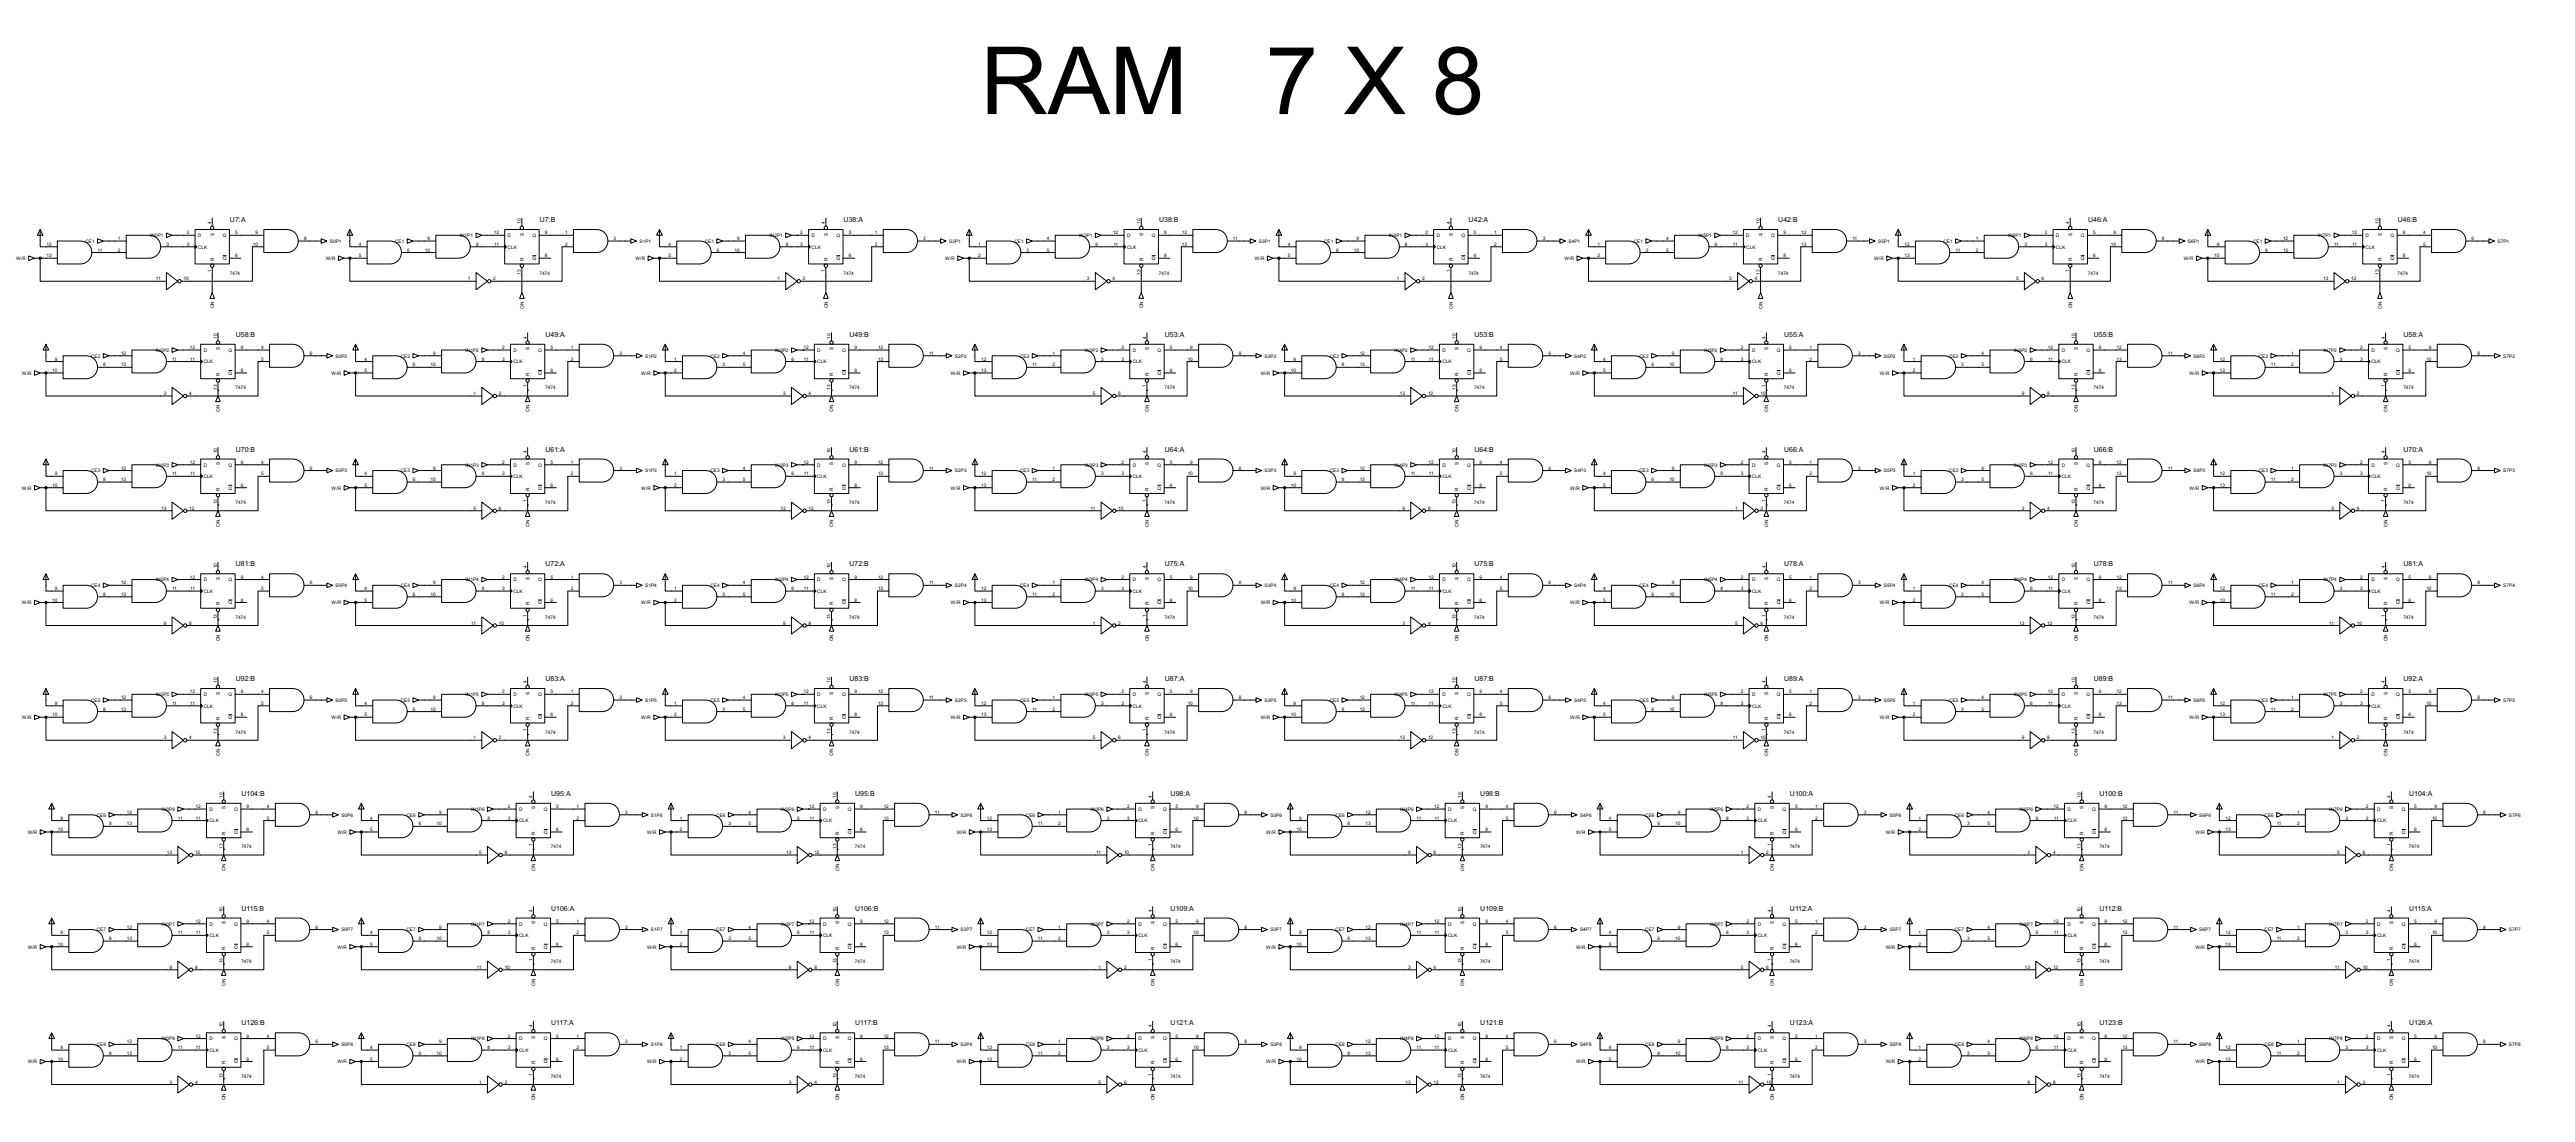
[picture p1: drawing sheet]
<svg xmlns="http://www.w3.org/2000/svg" width="1141mm" height="506mm" viewBox="0 0 1141 506" stroke-linecap="round" stroke-linejoin="round" font-family="sans-serif">
<defs><g id="words">
<g font-size="46.6">
<text x="434.2" y="50.5">RAM</text>
<text x="560.6" y="50.5">7 X 8</text>
</g>
<g font-size="3.5">
<text x="101.9" y="98.3">U7:A</text>
<text x="239.1" y="98.3">U7:B</text>
<text x="373.7" y="98.3">U38:A</text>
<text x="513.4" y="98.3">U38:B</text>
<text x="650.5" y="98.3">U42:A</text>
<text x="787.7" y="98.3">U42:B</text>
<text x="924.9" y="98.3">U46:A</text>
<text x="1062" y="98.3">U46:B</text>
<text x="104.4" y="149.1">U58:B</text>
<text x="241.6" y="149.1">U49:A</text>
<text x="376.2" y="149.1">U49:B</text>
<text x="515.9" y="149.1">U53:A</text>
<text x="653.1" y="149.1">U53:B</text>
<text x="790.2" y="149.1">U55:A</text>
<text x="927.4" y="149.1">U55:B</text>
<text x="1064.6" y="149.1">U58:A</text>
<text x="104.4" y="199.9">U70:B</text>
<text x="241.6" y="199.9">U61:A</text>
<text x="376.2" y="199.9">U61:B</text>
<text x="515.9" y="199.9">U64:A</text>
<text x="653.1" y="199.9">U64:B</text>
<text x="790.2" y="199.9">U66:A</text>
<text x="927.4" y="199.9">U66:B</text>
<text x="1064.6" y="199.9">U70:A</text>
<text x="104.4" y="250.7">U81:B</text>
<text x="241.6" y="250.7">U72:A</text>
<text x="376.2" y="250.7">U72:B</text>
<text x="515.9" y="250.7">U75:A</text>
<text x="653.1" y="250.7">U75:B</text>
<text x="790.2" y="250.7">U78:A</text>
<text x="927.4" y="250.7">U78:B</text>
<text x="1064.6" y="250.7">U81:A</text>
<text x="104.4" y="301.5">U92:B</text>
<text x="241.6" y="301.5">U83:A</text>
<text x="376.2" y="301.5">U83:B</text>
<text x="515.9" y="301.5">U87:A</text>
<text x="653.1" y="301.5">U87:B</text>
<text x="790.2" y="301.5">U89:A</text>
<text x="927.4" y="301.5">U89:B</text>
<text x="1064.6" y="301.5">U92:A</text>
<text x="107" y="352.3">U104:B</text>
<text x="244.1" y="352.3">U95:A</text>
<text x="378.8" y="352.3">U95:B</text>
<text x="518.5" y="352.3">U98:A</text>
<text x="655.6" y="352.3">U98:B</text>
<text x="792.8" y="352.3">U100:A</text>
<text x="929.9" y="352.3">U100:B</text>
<text x="1067.1" y="352.3">U104:A</text>
<text x="107" y="403.1">U115:B</text>
<text x="244.1" y="403.1">U106:A</text>
<text x="378.8" y="403.1">U106:B</text>
<text x="518.5" y="403.1">U109:A</text>
<text x="655.6" y="403.1">U109:B</text>
<text x="792.8" y="403.1">U112:A</text>
<text x="929.9" y="403.1">U112:B</text>
<text x="1067.1" y="403.1">U115:A</text>
<text x="107" y="453.9">U126:B</text>
<text x="244.1" y="453.9">U117:A</text>
<text x="378.8" y="453.9">U117:B</text>
<text x="518.5" y="453.9">U121:A</text>
<text x="655.6" y="453.9">U121:B</text>
<text x="792.8" y="453.9">U123:A</text>
<text x="929.9" y="453.9">U123:B</text>
<text x="1067.1" y="453.9">U126:A</text>
</g>
<g font-size="2.4">
<text x="93.6" y="99.1" transform="rotate(-90 93.6 99.1)">4</text>
<text x="230.7" y="99.1" transform="rotate(-90 230.7 99.1)">10</text>
<text x="365.4" y="99.1" transform="rotate(-90 365.4 99.1)">4</text>
<text x="505.1" y="99.1" transform="rotate(-90 505.1 99.1)">10</text>
<text x="642.3" y="99.1" transform="rotate(-90 642.3 99.1)">4</text>
<text x="779.4" y="99.1" transform="rotate(-90 779.4 99.1)">10</text>
<text x="916.5" y="99.1" transform="rotate(-90 916.5 99.1)">4</text>
<text x="1053.7" y="99.1" transform="rotate(-90 1053.7 99.1)">10</text>
<text x="37.8" y="107.5">CE1</text>
<text x="52.2" y="106.3">1</text>
<text x="66.5" y="105">IN0P1</text>
<text x="82.7" y="103.7">2</text>
<text x="87.7" y="105">D</text>
<text x="94.8" y="104.3" transform="rotate(-90 94.8 104.3)">S</text>
<text x="98.7" y="105">Q</text>
<text x="104.2" y="103.7">5</text>
<text x="113.2" y="103.7">9</text>
<text x="134.7" y="106.3">8</text>
<text x="146.1" y="107.5">S0P1</text>
<text x="175" y="107.5">CE1</text>
<text x="189.4" y="106.3">9</text>
<text x="203.6" y="105">IN1P1</text>
<text x="218.7" y="103.7">12</text>
<text x="224.8" y="105">D</text>
<text x="232" y="104.3" transform="rotate(-90 232 104.3)">S</text>
<text x="235.8" y="105">Q</text>
<text x="241.3" y="103.7">9</text>
<text x="250.4" y="103.7">1</text>
<text x="271.8" y="106.3">3</text>
<text x="283.3" y="107.5">S1P1</text>
<text x="312.1" y="107.5">CE1</text>
<text x="326.6" y="106.3">9</text>
<text x="340.8" y="105">IN2P1</text>
<text x="354.5" y="103.7">2</text>
<text x="359.5" y="105">D</text>
<text x="366.6" y="104.3" transform="rotate(-90 366.6 104.3)">S</text>
<text x="370.5" y="105">Q</text>
<text x="376" y="103.7">5</text>
<text x="387.5" y="103.7">1</text>
<text x="409" y="106.3">3</text>
<text x="420.4" y="107.5">S2P1</text>
<text x="449.3" y="107.5">CE1</text>
<text x="463.7" y="106.3">4</text>
<text x="478" y="105">IN3P1</text>
<text x="493" y="103.7">12</text>
<text x="499.2" y="105">D</text>
<text x="506.3" y="104.3" transform="rotate(-90 506.3 104.3)">S</text>
<text x="510.2" y="105">Q</text>
<text x="515.7" y="103.7">9</text>
<text x="523.5" y="103.7">12</text>
<text x="546.1" y="106.3">11</text>
<text x="557.6" y="107.5">S3P1</text>
<text x="586.4" y="107.5">CE1</text>
<text x="600.9" y="106.3">9</text>
<text x="615.1" y="105">IN4P1</text>
<text x="631.4" y="103.7">2</text>
<text x="636.3" y="105">D</text>
<text x="643.5" y="104.3" transform="rotate(-90 643.5 104.3)">S</text>
<text x="647.3" y="105">Q</text>
<text x="652.8" y="103.7">5</text>
<text x="661.8" y="103.7">1</text>
<text x="683.3" y="106.3">3</text>
<text x="694.7" y="107.5">S4P1</text>
<text x="723.6" y="107.5">CE1</text>
<text x="738" y="106.3">4</text>
<text x="752.3" y="105">IN5P1</text>
<text x="767.4" y="103.7">12</text>
<text x="773.5" y="105">D</text>
<text x="780.6" y="104.3" transform="rotate(-90 780.6 104.3)">S</text>
<text x="784.5" y="105">Q</text>
<text x="790" y="103.7">9</text>
<text x="797.8" y="103.7">12</text>
<text x="820.5" y="106.3">11</text>
<text x="831.9" y="107.5">S5P1</text>
<text x="860.8" y="107.5">CE1</text>
<text x="875.2" y="106.3">1</text>
<text x="889.4" y="105">IN6P1</text>
<text x="905.7" y="103.7">2</text>
<text x="910.6" y="105">D</text>
<text x="917.8" y="104.3" transform="rotate(-90 917.8 104.3)">S</text>
<text x="921.6" y="105">Q</text>
<text x="927.1" y="103.7">5</text>
<text x="936.2" y="103.7">9</text>
<text x="957.6" y="106.3">8</text>
<text x="969.1" y="107.5">S6P1</text>
<text x="997.9" y="107.5">CE1</text>
<text x="1011.2" y="106.3">12</text>
<text x="1026.6" y="105">IN7P1</text>
<text x="1041.7" y="103.7">12</text>
<text x="1047.8" y="105">D</text>
<text x="1054.9" y="104.3" transform="rotate(-90 1054.9 104.3)">S</text>
<text x="1058.8" y="105">Q</text>
<text x="1064.3" y="103.7">9</text>
<text x="1073.3" y="103.7">4</text>
<text x="1094.8" y="106.3">6</text>
<text x="1106.2" y="107.5">S7P1</text>
<text x="20.6" y="108.9">12</text>
<text x="20.6" y="113.9">13</text>
<text x="43.2" y="111.4">11</text>
<text x="52.2" y="111.4">2</text>
<text x="73.7" y="108.9">3</text>
<text x="82.7" y="108.9">3</text>
<text x="87.7" y="110.1">CLK</text>
<text x="104.2" y="113.9">6</text>
<text x="112" y="108.9">10</text>
<text x="158.9" y="108.9">4</text>
<text x="158.9" y="113.9">5</text>
<text x="180.4" y="111.4">6</text>
<text x="188.2" y="111.4">10</text>
<text x="210.9" y="108.9">8</text>
<text x="218.9" y="108.9">11</text>
<text x="224.8" y="110.1">CLK</text>
<text x="241.3" y="113.9">8</text>
<text x="250.4" y="108.9">2</text>
<text x="296.1" y="108.9">4</text>
<text x="296.1" y="113.9">5</text>
<text x="317.5" y="111.4">6</text>
<text x="325.4" y="111.4">10</text>
<text x="348" y="108.9">8</text>
<text x="354.5" y="108.9">3</text>
<text x="359.5" y="110.1">CLK</text>
<text x="376" y="113.9">6</text>
<text x="387.5" y="108.9">2</text>
<text x="433.2" y="108.9">1</text>
<text x="433.2" y="113.9">2</text>
<text x="454.7" y="111.4">3</text>
<text x="463.7" y="111.4">5</text>
<text x="485.2" y="108.9">6</text>
<text x="493.2" y="108.9">11</text>
<text x="499.2" y="110.1">CLK</text>
<text x="515.7" y="113.9">8</text>
<text x="523.5" y="108.9">13</text>
<text x="570.4" y="108.9">4</text>
<text x="570.4" y="113.9">5</text>
<text x="591.9" y="111.4">6</text>
<text x="599.7" y="111.4">10</text>
<text x="622.3" y="108.9">8</text>
<text x="631.4" y="108.9">3</text>
<text x="636.3" y="110.1">CLK</text>
<text x="652.8" y="113.9">6</text>
<text x="661.8" y="108.9">2</text>
<text x="707.6" y="108.9">1</text>
<text x="707.6" y="113.9">2</text>
<text x="729" y="111.4">3</text>
<text x="738" y="111.4">5</text>
<text x="759.5" y="108.9">6</text>
<text x="767.5" y="108.9">11</text>
<text x="773.5" y="110.1">CLK</text>
<text x="790" y="113.9">8</text>
<text x="797.8" y="108.9">13</text>
<text x="843.6" y="108.9">12</text>
<text x="843.6" y="113.9">13</text>
<text x="866.2" y="111.4">11</text>
<text x="875.2" y="111.4">2</text>
<text x="896.7" y="108.9">3</text>
<text x="905.7" y="108.9">3</text>
<text x="910.6" y="110.1">CLK</text>
<text x="927.1" y="113.9">6</text>
<text x="935" y="108.9">10</text>
<text x="980.7" y="113.9">10</text>
<text x="981.9" y="108.9">9</text>
<text x="1003.3" y="111.4">8</text>
<text x="1011.2" y="111.4">13</text>
<text x="1033.8" y="108.9">11</text>
<text x="1041.8" y="108.9">11</text>
<text x="1047.8" y="110.1">CLK</text>
<text x="1064.3" y="113.9">8</text>
<text x="1073.3" y="108.9">5</text>
<text x="7.2" y="115.1">W/R</text>
<text x="94.8" y="115.6" transform="rotate(-90 94.8 115.6)">R</text>
<text x="98.7" y="115.1">Q</text>
<text x="144.3" y="115.1">W/R</text>
<text x="232" y="115.6" transform="rotate(-90 232 115.6)">R</text>
<text x="235.8" y="115.1">Q</text>
<text x="281.5" y="115.1">W/R</text>
<text x="366.6" y="115.6" transform="rotate(-90 366.6 115.6)">R</text>
<text x="370.5" y="115.1">Q</text>
<text x="418.7" y="115.1">W/R</text>
<text x="506.3" y="115.6" transform="rotate(-90 506.3 115.6)">R</text>
<text x="510.2" y="115.1">Q</text>
<text x="555.8" y="115.1">W/R</text>
<text x="643.5" y="115.6" transform="rotate(-90 643.5 115.6)">R</text>
<text x="647.3" y="115.1">Q</text>
<text x="693" y="115.1">W/R</text>
<text x="780.6" y="115.6" transform="rotate(-90 780.6 115.6)">R</text>
<text x="784.5" y="115.1">Q</text>
<text x="830.1" y="115.1">W/R</text>
<text x="917.8" y="115.6" transform="rotate(-90 917.8 115.6)">R</text>
<text x="921.6" y="115.1">Q</text>
<text x="967.3" y="115.1">W/R</text>
<text x="1054.9" y="115.6" transform="rotate(-90 1054.9 115.6)">R</text>
<text x="1058.8" y="115.1">Q</text>
<text x="69" y="124.1">11</text>
<text x="81.3" y="124.1">10</text>
<text x="93.6" y="120.6" transform="rotate(-90 93.6 120.6)">1</text>
<text x="101.8" y="121.6">7474</text>
<text x="207.2" y="124.1">1</text>
<text x="218.5" y="124.1">2</text>
<text x="230.8" y="121.7" transform="rotate(-90 230.8 121.7)">13</text>
<text x="239" y="121.6">7474</text>
<text x="344.3" y="124.1">1</text>
<text x="355.6" y="124.1">2</text>
<text x="365.4" y="120.6" transform="rotate(-90 365.4 120.6)">1</text>
<text x="373.6" y="121.6">7474</text>
<text x="481.5" y="124.1">3</text>
<text x="492.8" y="124.1">4</text>
<text x="505.1" y="121.7" transform="rotate(-90 505.1 121.7)">13</text>
<text x="513.3" y="121.6">7474</text>
<text x="618.7" y="124.1">1</text>
<text x="630" y="124.1">2</text>
<text x="642.3" y="120.6" transform="rotate(-90 642.3 120.6)">1</text>
<text x="650.5" y="121.6">7474</text>
<text x="766" y="124.1">3</text>
<text x="777.3" y="124.1">4</text>
<text x="779.4" y="121.7" transform="rotate(-90 779.4 121.7)">13</text>
<text x="787.6" y="121.6">7474</text>
<text x="893" y="124.1">5</text>
<text x="904.3" y="124.1">6</text>
<text x="916.6" y="120.6" transform="rotate(-90 916.6 120.6)">1</text>
<text x="924.8" y="121.6">7474</text>
<text x="1029" y="124.1">13</text>
<text x="1041.4" y="124.1">12</text>
<text x="1053.7" y="121.7" transform="rotate(-90 1053.7 121.7)">13</text>
<text x="1062" y="121.6">7474</text>
<text x="94.8" y="136.6" transform="rotate(-90 94.8 136.6)">ON</text>
<text x="232" y="136.6" transform="rotate(-90 232 136.6)">ON</text>
<text x="366.6" y="136.6" transform="rotate(-90 366.6 136.6)">ON</text>
<text x="506.3" y="136.6" transform="rotate(-90 506.3 136.6)">ON</text>
<text x="643.5" y="136.6" transform="rotate(-90 643.5 136.6)">ON</text>
<text x="780.6" y="136.6" transform="rotate(-90 780.6 136.6)">ON</text>
<text x="917.8" y="136.6" transform="rotate(-90 917.8 136.6)">ON</text>
<text x="1054.9" y="136.6" transform="rotate(-90 1054.9 136.6)">ON</text>
<text x="96.2" y="149.9" transform="rotate(-90 96.2 149.9)">10</text>
<text x="233.3" y="149.9" transform="rotate(-90 233.3 149.9)">4</text>
<text x="367.9" y="149.9" transform="rotate(-90 367.9 149.9)">10</text>
<text x="507.6" y="149.9" transform="rotate(-90 507.6 149.9)">4</text>
<text x="644.8" y="149.9" transform="rotate(-90 644.8 149.9)">10</text>
<text x="782" y="149.9" transform="rotate(-90 782 149.9)">4</text>
<text x="919.1" y="149.9" transform="rotate(-90 919.1 149.9)">10</text>
<text x="1056.2" y="149.9" transform="rotate(-90 1056.2 149.9)">4</text>
<text x="69" y="155.8">IN0P2</text>
<text x="84.1" y="154.5">12</text>
<text x="90.2" y="155.8">D</text>
<text x="97.4" y="155.1" transform="rotate(-90 97.4 155.1)">S</text>
<text x="101.2" y="155.8">Q</text>
<text x="106.7" y="154.5">9</text>
<text x="115.7" y="154.5">4</text>
<text x="206.2" y="155.8">IN1P2</text>
<text x="222.4" y="154.5">2</text>
<text x="227.4" y="155.8">D</text>
<text x="234.5" y="155.1" transform="rotate(-90 234.5 155.1)">S</text>
<text x="238.4" y="155.8">Q</text>
<text x="243.9" y="154.5">5</text>
<text x="252.9" y="154.5">1</text>
<text x="343.3" y="155.8">IN2P2</text>
<text x="355.9" y="154.5">12</text>
<text x="362" y="155.8">D</text>
<text x="369.1" y="155.1" transform="rotate(-90 369.1 155.1)">S</text>
<text x="373" y="155.8">Q</text>
<text x="378.5" y="154.5">9</text>
<text x="388.9" y="154.5">12</text>
<text x="480.5" y="155.8">IN3P2</text>
<text x="496.7" y="154.5">2</text>
<text x="501.7" y="155.8">D</text>
<text x="508.8" y="155.1" transform="rotate(-90 508.8 155.1)">S</text>
<text x="512.7" y="155.8">Q</text>
<text x="518.2" y="154.5">5</text>
<text x="527.2" y="154.5">9</text>
<text x="617.7" y="155.8">IN4P2</text>
<text x="632.7" y="154.5">12</text>
<text x="638.9" y="155.8">D</text>
<text x="646" y="155.1" transform="rotate(-90 646 155.1)">S</text>
<text x="649.9" y="155.8">Q</text>
<text x="655.4" y="154.5">9</text>
<text x="664.4" y="154.5">4</text>
<text x="754.8" y="155.8">IN5P2</text>
<text x="771.1" y="154.5">2</text>
<text x="776" y="155.8">D</text>
<text x="783.2" y="155.1" transform="rotate(-90 783.2 155.1)">S</text>
<text x="787" y="155.8">Q</text>
<text x="792.5" y="154.5">5</text>
<text x="801.5" y="154.5">1</text>
<text x="892" y="155.8">IN6P2</text>
<text x="907.1" y="154.5">12</text>
<text x="913.2" y="155.8">D</text>
<text x="920.3" y="155.1" transform="rotate(-90 920.3 155.1)">S</text>
<text x="924.2" y="155.8">Q</text>
<text x="929.7" y="154.5">9</text>
<text x="937.5" y="154.5">12</text>
<text x="1029.1" y="155.8">IN7P2</text>
<text x="1045.4" y="154.5">2</text>
<text x="1050.3" y="155.8">D</text>
<text x="1057.5" y="155.1" transform="rotate(-90 1057.5 155.1)">S</text>
<text x="1061.3" y="155.8">Q</text>
<text x="1066.8" y="154.5">5</text>
<text x="1075.9" y="154.5">9</text>
<text x="24.3" y="159.7">9</text>
<text x="40.3" y="158.3">CE2</text>
<text x="53.6" y="157.1">12</text>
<text x="76.2" y="159.7">11</text>
<text x="84.3" y="159.7">11</text>
<text x="90.2" y="160.9">CLK</text>
<text x="115.7" y="159.7">5</text>
<text x="137.2" y="157.1">6</text>
<text x="148.6" y="158.3">S0P2</text>
<text x="161.5" y="159.7">4</text>
<text x="177.5" y="158.3">CE2</text>
<text x="191.9" y="157.1">9</text>
<text x="213.4" y="159.7">8</text>
<text x="222.4" y="159.7">3</text>
<text x="227.4" y="160.9">CLK</text>
<text x="252.9" y="159.7">2</text>
<text x="274.4" y="157.1">3</text>
<text x="285.8" y="158.3">S1P2</text>
<text x="298.6" y="159.7">1</text>
<text x="314.7" y="158.3">CE2</text>
<text x="329.1" y="157.1">4</text>
<text x="350.6" y="159.7">6</text>
<text x="356" y="159.7">11</text>
<text x="362" y="160.9">CLK</text>
<text x="388.9" y="159.7">13</text>
<text x="411.5" y="157.1">11</text>
<text x="423" y="158.3">S2P2</text>
<text x="434.6" y="159.7">12</text>
<text x="451.8" y="158.3">CE2</text>
<text x="466.3" y="157.1">1</text>
<text x="487.7" y="159.7">3</text>
<text x="496.7" y="159.7">3</text>
<text x="501.7" y="160.9">CLK</text>
<text x="526.1" y="159.7">10</text>
<text x="548.7" y="157.1">8</text>
<text x="560.1" y="158.3">S3P2</text>
<text x="572.9" y="159.7">9</text>
<text x="589" y="158.3">CE2</text>
<text x="602.3" y="157.1">12</text>
<text x="624.9" y="159.7">11</text>
<text x="632.9" y="159.7">11</text>
<text x="638.9" y="160.9">CLK</text>
<text x="664.4" y="159.7">5</text>
<text x="685.8" y="157.1">6</text>
<text x="697.3" y="158.3">S4P2</text>
<text x="710.1" y="159.7">4</text>
<text x="726.1" y="158.3">CE2</text>
<text x="740.6" y="157.1">9</text>
<text x="762" y="159.7">8</text>
<text x="771.1" y="159.7">3</text>
<text x="776" y="160.9">CLK</text>
<text x="801.5" y="159.7">2</text>
<text x="823" y="157.1">3</text>
<text x="834.4" y="158.3">S5P2</text>
<text x="847.3" y="159.7">1</text>
<text x="863.3" y="158.3">CE2</text>
<text x="877.7" y="157.1">4</text>
<text x="899.2" y="159.7">6</text>
<text x="907.2" y="159.7">11</text>
<text x="913.2" y="160.9">CLK</text>
<text x="937.5" y="159.7">13</text>
<text x="960.2" y="157.1">11</text>
<text x="971.6" y="158.3">S6P2</text>
<text x="983.3" y="159.7">12</text>
<text x="1000.5" y="158.3">CE2</text>
<text x="1014.9" y="157.1">1</text>
<text x="1036.4" y="159.7">3</text>
<text x="1045.4" y="159.7">3</text>
<text x="1050.3" y="160.9">CLK</text>
<text x="1074.7" y="159.7">10</text>
<text x="1097.3" y="157.1">8</text>
<text x="1108.8" y="158.3">S7P2</text>
<text x="9.7" y="165.9">W/R</text>
<text x="23.1" y="164.7">10</text>
<text x="45.8" y="162.2">8</text>
<text x="53.6" y="162.2">13</text>
<text x="97.4" y="166.4" transform="rotate(-90 97.4 166.4)">R</text>
<text x="101.2" y="165.9">Q</text>
<text x="106.7" y="164.7">8</text>
<text x="146.9" y="165.9">W/R</text>
<text x="161.5" y="164.7">5</text>
<text x="182.9" y="162.2">6</text>
<text x="190.8" y="162.2">10</text>
<text x="234.5" y="166.4" transform="rotate(-90 234.5 166.4)">R</text>
<text x="238.4" y="165.9">Q</text>
<text x="243.9" y="164.7">6</text>
<text x="284" y="165.9">W/R</text>
<text x="298.6" y="164.7">2</text>
<text x="320.1" y="162.2">3</text>
<text x="329.1" y="162.2">5</text>
<text x="369.1" y="166.4" transform="rotate(-90 369.1 166.4)">R</text>
<text x="373" y="165.9">Q</text>
<text x="378.5" y="164.7">8</text>
<text x="421.2" y="165.9">W/R</text>
<text x="434.6" y="164.7">13</text>
<text x="457.2" y="162.2">11</text>
<text x="466.3" y="162.2">2</text>
<text x="508.8" y="166.4" transform="rotate(-90 508.8 166.4)">R</text>
<text x="512.7" y="165.9">Q</text>
<text x="518.2" y="164.7">6</text>
<text x="558.4" y="165.9">W/R</text>
<text x="571.8" y="164.7">10</text>
<text x="594.4" y="162.2">8</text>
<text x="602.3" y="162.2">13</text>
<text x="646" y="166.4" transform="rotate(-90 646 166.4)">R</text>
<text x="649.9" y="165.9">Q</text>
<text x="655.4" y="164.7">8</text>
<text x="695.5" y="165.9">W/R</text>
<text x="710.1" y="164.7">5</text>
<text x="731.6" y="162.2">6</text>
<text x="739.4" y="162.2">10</text>
<text x="783.2" y="166.4" transform="rotate(-90 783.2 166.4)">R</text>
<text x="787" y="165.9">Q</text>
<text x="792.5" y="164.7">6</text>
<text x="832.7" y="165.9">W/R</text>
<text x="847.3" y="164.7">2</text>
<text x="868.7" y="162.2">3</text>
<text x="877.7" y="162.2">5</text>
<text x="920.3" y="166.4" transform="rotate(-90 920.3 166.4)">R</text>
<text x="924.2" y="165.9">Q</text>
<text x="929.7" y="164.7">8</text>
<text x="969.8" y="165.9">W/R</text>
<text x="983.3" y="164.7">13</text>
<text x="1005.9" y="162.2">11</text>
<text x="1014.9" y="162.2">2</text>
<text x="1057.5" y="166.4" transform="rotate(-90 1057.5 166.4)">R</text>
<text x="1061.3" y="165.9">Q</text>
<text x="1066.8" y="164.7">6</text>
<text x="96.2" y="172.5" transform="rotate(-90 96.2 172.5)">13</text>
<text x="104.4" y="172.4">7474</text>
<text x="233.3" y="171.4" transform="rotate(-90 233.3 171.4)">1</text>
<text x="241.5" y="172.4">7474</text>
<text x="367.9" y="172.5" transform="rotate(-90 367.9 172.5)">13</text>
<text x="376.2" y="172.4">7474</text>
<text x="507.6" y="171.4" transform="rotate(-90 507.6 171.4)">1</text>
<text x="515.9" y="172.4">7474</text>
<text x="644.8" y="172.5" transform="rotate(-90 644.8 172.5)">13</text>
<text x="653" y="172.4">7474</text>
<text x="782" y="171.4" transform="rotate(-90 782 171.4)">1</text>
<text x="790.2" y="172.4">7474</text>
<text x="919.1" y="172.5" transform="rotate(-90 919.1 172.5)">13</text>
<text x="927.3" y="172.4">7474</text>
<text x="1056.3" y="171.4" transform="rotate(-90 1056.3 171.4)">1</text>
<text x="1064.5" y="172.4">7474</text>
<text x="72.6" y="174.9">3</text>
<text x="83.9" y="174.9">4</text>
<text x="209.7" y="174.9">1</text>
<text x="221" y="174.9">2</text>
<text x="346.9" y="174.9">3</text>
<text x="358.2" y="174.9">4</text>
<text x="484" y="174.9">5</text>
<text x="495.3" y="174.9">6</text>
<text x="620" y="174.9">13</text>
<text x="632.5" y="174.9">12</text>
<text x="767.5" y="174.9">11</text>
<text x="779.8" y="174.9">10</text>
<text x="895.5" y="174.9">9</text>
<text x="906.8" y="174.9">8</text>
<text x="1032.7" y="174.9">1</text>
<text x="1044" y="174.9">2</text>
<text x="97.4" y="182.3" transform="rotate(-90 97.4 182.3)">ON</text>
<text x="234.5" y="182.3" transform="rotate(-90 234.5 182.3)">ON</text>
<text x="369.1" y="182.3" transform="rotate(-90 369.1 182.3)">ON</text>
<text x="508.8" y="182.3" transform="rotate(-90 508.8 182.3)">ON</text>
<text x="646" y="182.3" transform="rotate(-90 646 182.3)">ON</text>
<text x="783.2" y="182.3" transform="rotate(-90 783.2 182.3)">ON</text>
<text x="920.3" y="182.3" transform="rotate(-90 920.3 182.3)">ON</text>
<text x="1057.5" y="182.3" transform="rotate(-90 1057.5 182.3)">ON</text>
<text x="96.1" y="200.7" transform="rotate(-90 96.1 200.7)">10</text>
<text x="233.3" y="200.7" transform="rotate(-90 233.3 200.7)">4</text>
<text x="367.9" y="200.7" transform="rotate(-90 367.9 200.7)">10</text>
<text x="507.6" y="200.7" transform="rotate(-90 507.6 200.7)">4</text>
<text x="644.8" y="200.7" transform="rotate(-90 644.8 200.7)">10</text>
<text x="782" y="200.7" transform="rotate(-90 782 200.7)">4</text>
<text x="919.1" y="200.7" transform="rotate(-90 919.1 200.7)">10</text>
<text x="1056.2" y="200.7" transform="rotate(-90 1056.2 200.7)">4</text>
<text x="40.3" y="209.1">CE3</text>
<text x="53.6" y="207.9">12</text>
<text x="69" y="206.6">IN0P3</text>
<text x="84.1" y="205.4">12</text>
<text x="90.2" y="206.6">D</text>
<text x="97.4" y="205.9" transform="rotate(-90 97.4 205.9)">S</text>
<text x="101.2" y="206.6">Q</text>
<text x="106.7" y="205.4">9</text>
<text x="115.7" y="205.4">4</text>
<text x="137.2" y="207.9">6</text>
<text x="148.6" y="209.1">S0P3</text>
<text x="177.5" y="209.1">CE3</text>
<text x="191.9" y="207.9">9</text>
<text x="206.2" y="206.6">IN1P3</text>
<text x="222.4" y="205.4">2</text>
<text x="227.4" y="206.6">D</text>
<text x="234.5" y="205.9" transform="rotate(-90 234.5 205.9)">S</text>
<text x="238.4" y="206.6">Q</text>
<text x="243.9" y="205.4">5</text>
<text x="252.9" y="205.4">1</text>
<text x="274.4" y="207.9">3</text>
<text x="285.8" y="209.1">S1P3</text>
<text x="314.7" y="209.1">CE3</text>
<text x="329.1" y="207.9">4</text>
<text x="343.3" y="206.6">IN2P3</text>
<text x="355.9" y="205.4">12</text>
<text x="362" y="206.6">D</text>
<text x="369.1" y="205.9" transform="rotate(-90 369.1 205.9)">S</text>
<text x="373" y="206.6">Q</text>
<text x="378.5" y="205.4">9</text>
<text x="388.9" y="205.4">12</text>
<text x="411.5" y="207.9">11</text>
<text x="423" y="209.1">S2P3</text>
<text x="451.8" y="209.1">CE3</text>
<text x="466.3" y="207.9">1</text>
<text x="480.5" y="206.6">IN3P3</text>
<text x="496.7" y="205.4">2</text>
<text x="501.7" y="206.6">D</text>
<text x="508.8" y="205.9" transform="rotate(-90 508.8 205.9)">S</text>
<text x="512.7" y="206.6">Q</text>
<text x="518.2" y="205.4">5</text>
<text x="527.2" y="205.4">9</text>
<text x="548.7" y="207.9">8</text>
<text x="560.1" y="209.1">S3P3</text>
<text x="589" y="209.1">CE3</text>
<text x="602.3" y="207.9">12</text>
<text x="617.7" y="206.6">IN4P3</text>
<text x="632.7" y="205.4">12</text>
<text x="638.9" y="206.6">D</text>
<text x="646" y="205.9" transform="rotate(-90 646 205.9)">S</text>
<text x="649.9" y="206.6">Q</text>
<text x="655.4" y="205.4">9</text>
<text x="664.4" y="205.4">4</text>
<text x="685.8" y="207.9">6</text>
<text x="697.3" y="209.1">S4P3</text>
<text x="726.1" y="209.1">CE3</text>
<text x="740.6" y="207.9">9</text>
<text x="754.8" y="206.6">IN5P3</text>
<text x="771.1" y="205.4">2</text>
<text x="776" y="206.6">D</text>
<text x="783.2" y="205.9" transform="rotate(-90 783.2 205.9)">S</text>
<text x="787" y="206.6">Q</text>
<text x="792.5" y="205.4">5</text>
<text x="801.5" y="205.4">1</text>
<text x="823" y="207.9">3</text>
<text x="834.4" y="209.1">S5P3</text>
<text x="863.3" y="209.1">CE3</text>
<text x="877.7" y="207.9">4</text>
<text x="892" y="206.6">IN6P3</text>
<text x="907.1" y="205.4">12</text>
<text x="913.2" y="206.6">D</text>
<text x="920.3" y="205.9" transform="rotate(-90 920.3 205.9)">S</text>
<text x="924.2" y="206.6">Q</text>
<text x="929.7" y="205.4">9</text>
<text x="937.5" y="205.4">12</text>
<text x="960.2" y="207.9">11</text>
<text x="971.6" y="209.1">S6P3</text>
<text x="1000.5" y="209.1">CE3</text>
<text x="1014.9" y="207.9">1</text>
<text x="1029.1" y="206.6">IN7P3</text>
<text x="1045.4" y="205.4">2</text>
<text x="1050.3" y="206.6">D</text>
<text x="1057.5" y="205.9" transform="rotate(-90 1057.5 205.9)">S</text>
<text x="1061.3" y="206.6">Q</text>
<text x="1066.8" y="205.4">5</text>
<text x="1075.9" y="205.4">9</text>
<text x="1097.3" y="207.9">8</text>
<text x="1108.8" y="209.1">S7P3</text>
<text x="23.1" y="215.5">10</text>
<text x="24.3" y="210.5">9</text>
<text x="45.8" y="213">8</text>
<text x="53.6" y="213">13</text>
<text x="76.2" y="210.5">11</text>
<text x="84.3" y="210.5">11</text>
<text x="90.2" y="211.7">CLK</text>
<text x="106.7" y="215.5">8</text>
<text x="115.7" y="210.5">5</text>
<text x="161.5" y="210.5">4</text>
<text x="161.5" y="215.5">5</text>
<text x="182.9" y="213">6</text>
<text x="190.8" y="213">10</text>
<text x="213.4" y="210.5">8</text>
<text x="222.4" y="210.5">3</text>
<text x="227.4" y="211.7">CLK</text>
<text x="243.9" y="215.5">6</text>
<text x="252.9" y="210.5">2</text>
<text x="298.6" y="210.5">1</text>
<text x="298.6" y="215.5">2</text>
<text x="320.1" y="213">3</text>
<text x="329.1" y="213">5</text>
<text x="350.6" y="210.5">6</text>
<text x="356" y="210.5">11</text>
<text x="362" y="211.7">CLK</text>
<text x="378.5" y="215.5">8</text>
<text x="388.9" y="210.5">13</text>
<text x="434.6" y="210.5">12</text>
<text x="434.6" y="215.5">13</text>
<text x="457.2" y="213">11</text>
<text x="466.3" y="213">2</text>
<text x="487.7" y="210.5">3</text>
<text x="496.7" y="210.5">3</text>
<text x="501.7" y="211.7">CLK</text>
<text x="518.2" y="215.5">6</text>
<text x="526.1" y="210.5">10</text>
<text x="571.8" y="215.5">10</text>
<text x="572.9" y="210.5">9</text>
<text x="594.4" y="213">8</text>
<text x="602.3" y="213">13</text>
<text x="624.9" y="210.5">11</text>
<text x="632.9" y="210.5">11</text>
<text x="638.9" y="211.7">CLK</text>
<text x="655.4" y="215.5">8</text>
<text x="664.4" y="210.5">5</text>
<text x="710.1" y="210.5">4</text>
<text x="710.1" y="215.5">5</text>
<text x="731.6" y="213">6</text>
<text x="739.4" y="213">10</text>
<text x="762" y="210.5">8</text>
<text x="771.1" y="210.5">3</text>
<text x="776" y="211.7">CLK</text>
<text x="792.5" y="215.5">6</text>
<text x="801.5" y="210.5">2</text>
<text x="847.3" y="210.5">1</text>
<text x="847.3" y="215.5">2</text>
<text x="868.7" y="213">3</text>
<text x="877.7" y="213">5</text>
<text x="899.2" y="210.5">6</text>
<text x="907.2" y="210.5">11</text>
<text x="913.2" y="211.7">CLK</text>
<text x="929.7" y="215.5">8</text>
<text x="937.5" y="210.5">13</text>
<text x="983.3" y="210.5">12</text>
<text x="983.3" y="215.5">13</text>
<text x="1005.9" y="213">11</text>
<text x="1014.9" y="213">2</text>
<text x="1036.4" y="210.5">3</text>
<text x="1045.4" y="210.5">3</text>
<text x="1050.3" y="211.7">CLK</text>
<text x="1066.8" y="215.5">6</text>
<text x="1074.7" y="210.5">10</text>
<text x="9.7" y="216.7">W/R</text>
<text x="97.4" y="217.2" transform="rotate(-90 97.4 217.2)">R</text>
<text x="101.2" y="216.7">Q</text>
<text x="146.9" y="216.7">W/R</text>
<text x="234.5" y="217.2" transform="rotate(-90 234.5 217.2)">R</text>
<text x="238.4" y="216.7">Q</text>
<text x="284" y="216.7">W/R</text>
<text x="369.1" y="217.2" transform="rotate(-90 369.1 217.2)">R</text>
<text x="373" y="216.7">Q</text>
<text x="421.2" y="216.7">W/R</text>
<text x="508.8" y="217.2" transform="rotate(-90 508.8 217.2)">R</text>
<text x="512.7" y="216.7">Q</text>
<text x="558.4" y="216.7">W/R</text>
<text x="646" y="217.2" transform="rotate(-90 646 217.2)">R</text>
<text x="649.9" y="216.7">Q</text>
<text x="695.5" y="216.7">W/R</text>
<text x="783.2" y="217.2" transform="rotate(-90 783.2 217.2)">R</text>
<text x="787" y="216.7">Q</text>
<text x="832.7" y="216.7">W/R</text>
<text x="920.3" y="217.2" transform="rotate(-90 920.3 217.2)">R</text>
<text x="924.2" y="216.7">Q</text>
<text x="969.8" y="216.7">W/R</text>
<text x="1057.5" y="217.2" transform="rotate(-90 1057.5 217.2)">R</text>
<text x="1061.3" y="216.7">Q</text>
<text x="71.4" y="225.7">13</text>
<text x="83.9" y="225.7">12</text>
<text x="96.1" y="223.3" transform="rotate(-90 96.1 223.3)">13</text>
<text x="104.4" y="223.2">7474</text>
<text x="209.7" y="225.7">5</text>
<text x="221" y="225.7">6</text>
<text x="233.3" y="222.2" transform="rotate(-90 233.3 222.2)">1</text>
<text x="241.5" y="223.2">7474</text>
<text x="345.7" y="225.7">13</text>
<text x="358.2" y="225.7">12</text>
<text x="367.9" y="223.3" transform="rotate(-90 367.9 223.3)">13</text>
<text x="376.2" y="223.2">7474</text>
<text x="483" y="225.7">11</text>
<text x="495.3" y="225.7">10</text>
<text x="507.6" y="222.2" transform="rotate(-90 507.6 222.2)">1</text>
<text x="515.9" y="223.2">7474</text>
<text x="621.2" y="225.7">9</text>
<text x="632.5" y="225.7">8</text>
<text x="644.8" y="223.3" transform="rotate(-90 644.8 223.3)">13</text>
<text x="653" y="223.2">7474</text>
<text x="768.5" y="225.7">1</text>
<text x="779.8" y="225.7">2</text>
<text x="782" y="222.2" transform="rotate(-90 782 222.2)">1</text>
<text x="790.2" y="223.2">7474</text>
<text x="895.5" y="225.7">3</text>
<text x="906.8" y="225.7">4</text>
<text x="919.1" y="223.3" transform="rotate(-90 919.1 223.3)">13</text>
<text x="927.3" y="223.2">7474</text>
<text x="1032.7" y="225.7">5</text>
<text x="1044" y="225.7">6</text>
<text x="1056.3" y="222.2" transform="rotate(-90 1056.3 222.2)">1</text>
<text x="1064.5" y="223.2">7474</text>
<text x="97.3" y="233.1" transform="rotate(-90 97.3 233.1)">ON</text>
<text x="234.5" y="233.1" transform="rotate(-90 234.5 233.1)">ON</text>
<text x="369.1" y="233.1" transform="rotate(-90 369.1 233.1)">ON</text>
<text x="508.8" y="233.1" transform="rotate(-90 508.8 233.1)">ON</text>
<text x="646" y="233.1" transform="rotate(-90 646 233.1)">ON</text>
<text x="783.2" y="233.1" transform="rotate(-90 783.2 233.1)">ON</text>
<text x="920.3" y="233.1" transform="rotate(-90 920.3 233.1)">ON</text>
<text x="1057.5" y="233.1" transform="rotate(-90 1057.5 233.1)">ON</text>
<text x="96.1" y="251.5" transform="rotate(-90 96.1 251.5)">10</text>
<text x="233.3" y="251.5" transform="rotate(-90 233.3 251.5)">4</text>
<text x="367.9" y="251.5" transform="rotate(-90 367.9 251.5)">10</text>
<text x="507.6" y="251.5" transform="rotate(-90 507.6 251.5)">4</text>
<text x="644.8" y="251.5" transform="rotate(-90 644.8 251.5)">10</text>
<text x="782" y="251.5" transform="rotate(-90 782 251.5)">4</text>
<text x="919.1" y="251.5" transform="rotate(-90 919.1 251.5)">10</text>
<text x="1056.2" y="251.5" transform="rotate(-90 1056.2 251.5)">4</text>
<text x="69" y="257.4">IN0P4</text>
<text x="84.1" y="256.2">12</text>
<text x="90.2" y="257.4">D</text>
<text x="97.4" y="256.7" transform="rotate(-90 97.4 256.7)">S</text>
<text x="101.2" y="257.4">Q</text>
<text x="106.7" y="256.2">9</text>
<text x="115.7" y="256.2">4</text>
<text x="206.2" y="257.4">IN1P4</text>
<text x="222.4" y="256.2">2</text>
<text x="227.4" y="257.4">D</text>
<text x="234.5" y="256.7" transform="rotate(-90 234.5 256.7)">S</text>
<text x="238.4" y="257.4">Q</text>
<text x="243.9" y="256.2">5</text>
<text x="252.9" y="256.2">1</text>
<text x="343.3" y="257.4">IN2P4</text>
<text x="355.9" y="256.2">12</text>
<text x="362" y="257.4">D</text>
<text x="369.1" y="256.7" transform="rotate(-90 369.1 256.7)">S</text>
<text x="373" y="257.4">Q</text>
<text x="378.5" y="256.2">9</text>
<text x="388.9" y="256.2">12</text>
<text x="480.5" y="257.4">IN3P4</text>
<text x="496.7" y="256.2">2</text>
<text x="501.7" y="257.4">D</text>
<text x="508.8" y="256.7" transform="rotate(-90 508.8 256.7)">S</text>
<text x="512.7" y="257.4">Q</text>
<text x="518.2" y="256.2">5</text>
<text x="527.2" y="256.2">9</text>
<text x="617.7" y="257.4">IN4P4</text>
<text x="632.7" y="256.2">12</text>
<text x="638.9" y="257.4">D</text>
<text x="646" y="256.7" transform="rotate(-90 646 256.7)">S</text>
<text x="649.9" y="257.4">Q</text>
<text x="655.4" y="256.2">9</text>
<text x="664.4" y="256.2">4</text>
<text x="754.8" y="257.4">IN5P4</text>
<text x="771.1" y="256.2">2</text>
<text x="776" y="257.4">D</text>
<text x="783.2" y="256.7" transform="rotate(-90 783.2 256.7)">S</text>
<text x="787" y="257.4">Q</text>
<text x="792.5" y="256.2">5</text>
<text x="801.5" y="256.2">1</text>
<text x="892" y="257.4">IN6P4</text>
<text x="907.1" y="256.2">12</text>
<text x="913.2" y="257.4">D</text>
<text x="920.3" y="256.7" transform="rotate(-90 920.3 256.7)">S</text>
<text x="924.2" y="257.4">Q</text>
<text x="929.7" y="256.2">9</text>
<text x="937.5" y="256.2">12</text>
<text x="1029.1" y="257.4">IN7P4</text>
<text x="1045.4" y="256.2">2</text>
<text x="1050.3" y="257.4">D</text>
<text x="1057.5" y="256.7" transform="rotate(-90 1057.5 256.7)">S</text>
<text x="1061.3" y="257.4">Q</text>
<text x="1066.8" y="256.2">5</text>
<text x="1075.9" y="256.2">9</text>
<text x="24.3" y="261.3">9</text>
<text x="40.3" y="259.9">CE4</text>
<text x="45.8" y="263.8">8</text>
<text x="53.6" y="258.7">12</text>
<text x="53.6" y="263.8">13</text>
<text x="76.2" y="261.3">11</text>
<text x="84.3" y="261.3">11</text>
<text x="90.2" y="262.5">CLK</text>
<text x="115.7" y="261.3">5</text>
<text x="137.2" y="258.7">6</text>
<text x="148.6" y="259.9">S0P4</text>
<text x="161.5" y="261.3">4</text>
<text x="177.5" y="259.9">CE4</text>
<text x="182.9" y="263.8">6</text>
<text x="190.8" y="263.8">10</text>
<text x="191.9" y="258.7">9</text>
<text x="213.4" y="261.3">8</text>
<text x="222.4" y="261.3">3</text>
<text x="227.4" y="262.5">CLK</text>
<text x="252.9" y="261.3">2</text>
<text x="274.4" y="258.7">3</text>
<text x="285.8" y="259.9">S1P4</text>
<text x="298.6" y="261.3">1</text>
<text x="314.7" y="259.9">CE4</text>
<text x="320.1" y="263.8">3</text>
<text x="329.1" y="258.7">4</text>
<text x="329.1" y="263.8">5</text>
<text x="350.6" y="261.3">6</text>
<text x="356" y="261.3">11</text>
<text x="362" y="262.5">CLK</text>
<text x="388.9" y="261.3">13</text>
<text x="411.5" y="258.7">11</text>
<text x="423" y="259.9">S2P4</text>
<text x="434.6" y="261.3">12</text>
<text x="451.8" y="259.9">CE4</text>
<text x="457.2" y="263.8">11</text>
<text x="466.3" y="258.7">1</text>
<text x="466.3" y="263.8">2</text>
<text x="487.7" y="261.3">3</text>
<text x="496.7" y="261.3">3</text>
<text x="501.7" y="262.5">CLK</text>
<text x="526.1" y="261.3">10</text>
<text x="548.7" y="258.7">8</text>
<text x="560.1" y="259.9">S3P4</text>
<text x="572.9" y="261.3">9</text>
<text x="589" y="259.9">CE4</text>
<text x="594.4" y="263.8">8</text>
<text x="602.3" y="258.7">12</text>
<text x="602.3" y="263.8">13</text>
<text x="624.9" y="261.3">11</text>
<text x="632.9" y="261.3">11</text>
<text x="638.9" y="262.5">CLK</text>
<text x="664.4" y="261.3">5</text>
<text x="685.8" y="258.7">6</text>
<text x="697.3" y="259.9">S4P4</text>
<text x="710.1" y="261.3">4</text>
<text x="726.1" y="259.9">CE4</text>
<text x="731.6" y="263.8">6</text>
<text x="739.4" y="263.8">10</text>
<text x="740.6" y="258.7">9</text>
<text x="762" y="261.3">8</text>
<text x="771.1" y="261.3">3</text>
<text x="776" y="262.5">CLK</text>
<text x="801.5" y="261.3">2</text>
<text x="823" y="258.7">3</text>
<text x="834.4" y="259.9">S5P4</text>
<text x="847.3" y="261.3">1</text>
<text x="863.3" y="259.9">CE4</text>
<text x="868.7" y="263.8">3</text>
<text x="877.7" y="258.7">4</text>
<text x="877.7" y="263.8">5</text>
<text x="899.2" y="261.3">6</text>
<text x="907.2" y="261.3">11</text>
<text x="913.2" y="262.5">CLK</text>
<text x="937.5" y="261.3">13</text>
<text x="960.2" y="258.7">11</text>
<text x="971.6" y="259.9">S6P4</text>
<text x="983.3" y="261.3">12</text>
<text x="1000.5" y="259.9">CE4</text>
<text x="1005.9" y="263.8">11</text>
<text x="1014.9" y="258.7">1</text>
<text x="1014.9" y="263.8">2</text>
<text x="1036.4" y="261.3">3</text>
<text x="1045.4" y="261.3">3</text>
<text x="1050.3" y="262.5">CLK</text>
<text x="1074.7" y="261.3">10</text>
<text x="1097.3" y="258.7">8</text>
<text x="1108.8" y="259.9">S7P4</text>
<text x="9.7" y="267.5">W/R</text>
<text x="23.1" y="266.3">10</text>
<text x="97.4" y="268" transform="rotate(-90 97.4 268)">R</text>
<text x="101.2" y="267.5">Q</text>
<text x="106.7" y="266.3">8</text>
<text x="146.9" y="267.5">W/R</text>
<text x="161.5" y="266.3">5</text>
<text x="234.5" y="268" transform="rotate(-90 234.5 268)">R</text>
<text x="238.4" y="267.5">Q</text>
<text x="243.9" y="266.3">6</text>
<text x="284" y="267.5">W/R</text>
<text x="298.6" y="266.3">2</text>
<text x="369.1" y="268" transform="rotate(-90 369.1 268)">R</text>
<text x="373" y="267.5">Q</text>
<text x="378.5" y="266.3">8</text>
<text x="421.2" y="267.5">W/R</text>
<text x="434.6" y="266.3">13</text>
<text x="508.8" y="268" transform="rotate(-90 508.8 268)">R</text>
<text x="512.7" y="267.5">Q</text>
<text x="518.2" y="266.3">6</text>
<text x="558.4" y="267.5">W/R</text>
<text x="571.8" y="266.3">10</text>
<text x="646" y="268" transform="rotate(-90 646 268)">R</text>
<text x="649.9" y="267.5">Q</text>
<text x="655.4" y="266.3">8</text>
<text x="695.5" y="267.5">W/R</text>
<text x="710.1" y="266.3">5</text>
<text x="783.2" y="268" transform="rotate(-90 783.2 268)">R</text>
<text x="787" y="267.5">Q</text>
<text x="792.5" y="266.3">6</text>
<text x="832.7" y="267.5">W/R</text>
<text x="847.3" y="266.3">2</text>
<text x="920.3" y="268" transform="rotate(-90 920.3 268)">R</text>
<text x="924.2" y="267.5">Q</text>
<text x="929.7" y="266.3">8</text>
<text x="969.8" y="267.5">W/R</text>
<text x="983.3" y="266.3">13</text>
<text x="1057.5" y="268" transform="rotate(-90 1057.5 268)">R</text>
<text x="1061.3" y="267.5">Q</text>
<text x="1066.8" y="266.3">6</text>
<text x="96.2" y="274.1" transform="rotate(-90 96.2 274.1)">13</text>
<text x="104.4" y="274">7474</text>
<text x="233.3" y="273" transform="rotate(-90 233.3 273)">1</text>
<text x="241.5" y="274">7474</text>
<text x="367.9" y="274.1" transform="rotate(-90 367.9 274.1)">13</text>
<text x="376.2" y="274">7474</text>
<text x="507.6" y="273" transform="rotate(-90 507.6 273)">1</text>
<text x="515.9" y="274">7474</text>
<text x="644.8" y="274.1" transform="rotate(-90 644.8 274.1)">13</text>
<text x="653" y="274">7474</text>
<text x="782" y="273" transform="rotate(-90 782 273)">1</text>
<text x="790.2" y="274">7474</text>
<text x="919.1" y="274.1" transform="rotate(-90 919.1 274.1)">13</text>
<text x="927.3" y="274">7474</text>
<text x="1056.3" y="273" transform="rotate(-90 1056.3 273)">1</text>
<text x="1064.5" y="274">7474</text>
<text x="72.6" y="276.5">9</text>
<text x="83.9" y="276.5">8</text>
<text x="208.7" y="276.5">11</text>
<text x="221" y="276.5">10</text>
<text x="346.9" y="276.5">9</text>
<text x="358.2" y="276.5">8</text>
<text x="484" y="276.5">1</text>
<text x="495.3" y="276.5">2</text>
<text x="621.2" y="276.5">3</text>
<text x="632.5" y="276.5">4</text>
<text x="768.5" y="276.5">5</text>
<text x="779.8" y="276.5">6</text>
<text x="894.4" y="276.5">13</text>
<text x="906.8" y="276.5">12</text>
<text x="1031.7" y="276.5">11</text>
<text x="1044" y="276.5">10</text>
<text x="97.4" y="283.9" transform="rotate(-90 97.4 283.9)">ON</text>
<text x="234.5" y="283.9" transform="rotate(-90 234.5 283.9)">ON</text>
<text x="369.1" y="283.9" transform="rotate(-90 369.1 283.9)">ON</text>
<text x="508.8" y="283.9" transform="rotate(-90 508.8 283.9)">ON</text>
<text x="646" y="283.9" transform="rotate(-90 646 283.9)">ON</text>
<text x="783.2" y="283.9" transform="rotate(-90 783.2 283.9)">ON</text>
<text x="920.3" y="283.9" transform="rotate(-90 920.3 283.9)">ON</text>
<text x="1057.5" y="283.9" transform="rotate(-90 1057.5 283.9)">ON</text>
<text x="96.2" y="302.3" transform="rotate(-90 96.2 302.3)">10</text>
<text x="233.3" y="302.3" transform="rotate(-90 233.3 302.3)">4</text>
<text x="367.9" y="302.3" transform="rotate(-90 367.9 302.3)">10</text>
<text x="507.6" y="302.3" transform="rotate(-90 507.6 302.3)">4</text>
<text x="644.8" y="302.3" transform="rotate(-90 644.8 302.3)">10</text>
<text x="782" y="302.3" transform="rotate(-90 782 302.3)">4</text>
<text x="919.1" y="302.3" transform="rotate(-90 919.1 302.3)">10</text>
<text x="1056.3" y="302.3" transform="rotate(-90 1056.3 302.3)">4</text>
<text x="40.3" y="310.7">CE5</text>
<text x="53.6" y="309.5">12</text>
<text x="69" y="308.2">IN0P5</text>
<text x="84.1" y="307">12</text>
<text x="90.2" y="308.2">D</text>
<text x="97.4" y="307.5" transform="rotate(-90 97.4 307.5)">S</text>
<text x="101.2" y="308.2">Q</text>
<text x="106.7" y="307">9</text>
<text x="115.7" y="307">4</text>
<text x="137.2" y="309.5">6</text>
<text x="148.6" y="310.7">S0P5</text>
<text x="177.5" y="310.7">CE5</text>
<text x="191.9" y="309.5">9</text>
<text x="206.2" y="308.2">IN1P5</text>
<text x="222.4" y="307">2</text>
<text x="227.4" y="308.2">D</text>
<text x="234.5" y="307.5" transform="rotate(-90 234.5 307.5)">S</text>
<text x="238.4" y="308.2">Q</text>
<text x="243.9" y="307">5</text>
<text x="252.9" y="307">1</text>
<text x="274.4" y="309.5">3</text>
<text x="285.8" y="310.7">S1P5</text>
<text x="314.7" y="310.7">CE5</text>
<text x="329.1" y="309.5">4</text>
<text x="343.3" y="308.2">IN2P5</text>
<text x="355.9" y="307">12</text>
<text x="362" y="308.2">D</text>
<text x="369.1" y="307.5" transform="rotate(-90 369.1 307.5)">S</text>
<text x="373" y="308.2">Q</text>
<text x="378.5" y="307">9</text>
<text x="388.9" y="307">12</text>
<text x="411.5" y="309.5">11</text>
<text x="423" y="310.7">S2P5</text>
<text x="451.8" y="310.7">CE5</text>
<text x="466.3" y="309.5">1</text>
<text x="480.5" y="308.2">IN3P5</text>
<text x="496.7" y="307">2</text>
<text x="501.7" y="308.2">D</text>
<text x="508.8" y="307.5" transform="rotate(-90 508.8 307.5)">S</text>
<text x="512.7" y="308.2">Q</text>
<text x="518.2" y="307">5</text>
<text x="527.2" y="307">9</text>
<text x="548.7" y="309.5">8</text>
<text x="560.1" y="310.7">S3P5</text>
<text x="589" y="310.7">CE5</text>
<text x="602.3" y="309.5">12</text>
<text x="617.7" y="308.2">IN4P5</text>
<text x="632.7" y="307">12</text>
<text x="638.9" y="308.2">D</text>
<text x="646" y="307.5" transform="rotate(-90 646 307.5)">S</text>
<text x="649.9" y="308.2">Q</text>
<text x="655.4" y="307">9</text>
<text x="664.4" y="307">4</text>
<text x="685.8" y="309.5">6</text>
<text x="697.3" y="310.7">S4P5</text>
<text x="726.1" y="310.7">CE5</text>
<text x="740.6" y="309.5">9</text>
<text x="754.8" y="308.2">IN5P5</text>
<text x="771.1" y="307">2</text>
<text x="776" y="308.2">D</text>
<text x="783.2" y="307.5" transform="rotate(-90 783.2 307.5)">S</text>
<text x="787" y="308.2">Q</text>
<text x="792.5" y="307">5</text>
<text x="801.5" y="307">1</text>
<text x="823" y="309.5">3</text>
<text x="834.4" y="310.7">S5P5</text>
<text x="863.3" y="310.7">CE5</text>
<text x="877.7" y="309.5">4</text>
<text x="892" y="308.2">IN6P5</text>
<text x="907.1" y="307">12</text>
<text x="913.2" y="308.2">D</text>
<text x="920.3" y="307.5" transform="rotate(-90 920.3 307.5)">S</text>
<text x="924.2" y="308.2">Q</text>
<text x="929.7" y="307">9</text>
<text x="937.5" y="307">12</text>
<text x="960.2" y="309.5">11</text>
<text x="971.6" y="310.7">S6P5</text>
<text x="1000.5" y="310.7">CE5</text>
<text x="1014.9" y="309.5">1</text>
<text x="1029.1" y="308.2">IN7P5</text>
<text x="1045.4" y="307">2</text>
<text x="1050.3" y="308.2">D</text>
<text x="1057.5" y="307.5" transform="rotate(-90 1057.5 307.5)">S</text>
<text x="1061.3" y="308.2">Q</text>
<text x="1066.8" y="307">5</text>
<text x="1075.9" y="307">9</text>
<text x="1097.3" y="309.5">8</text>
<text x="1108.8" y="310.7">S7P5</text>
<text x="23.1" y="317.1">10</text>
<text x="24.3" y="312.1">9</text>
<text x="45.8" y="314.6">8</text>
<text x="53.6" y="314.6">13</text>
<text x="76.2" y="312.1">11</text>
<text x="84.3" y="312.1">11</text>
<text x="90.2" y="313.3">CLK</text>
<text x="106.7" y="317.1">8</text>
<text x="115.7" y="312.1">5</text>
<text x="161.5" y="312.1">4</text>
<text x="161.5" y="317.1">5</text>
<text x="182.9" y="314.6">6</text>
<text x="190.8" y="314.6">10</text>
<text x="213.4" y="312.1">8</text>
<text x="222.4" y="312.1">3</text>
<text x="227.4" y="313.3">CLK</text>
<text x="243.9" y="317.1">6</text>
<text x="252.9" y="312.1">2</text>
<text x="298.6" y="312.1">1</text>
<text x="298.6" y="317.1">2</text>
<text x="320.1" y="314.6">3</text>
<text x="329.1" y="314.6">5</text>
<text x="350.6" y="312.1">6</text>
<text x="356" y="312.1">11</text>
<text x="362" y="313.3">CLK</text>
<text x="378.5" y="317.1">8</text>
<text x="388.9" y="312.1">13</text>
<text x="434.6" y="312.1">12</text>
<text x="434.6" y="317.1">13</text>
<text x="457.2" y="314.6">11</text>
<text x="466.3" y="314.6">2</text>
<text x="487.7" y="312.1">3</text>
<text x="496.7" y="312.1">3</text>
<text x="501.7" y="313.3">CLK</text>
<text x="518.2" y="317.1">6</text>
<text x="526.1" y="312.1">10</text>
<text x="571.8" y="317.1">10</text>
<text x="572.9" y="312.1">9</text>
<text x="594.4" y="314.6">8</text>
<text x="602.3" y="314.6">13</text>
<text x="624.9" y="312.1">11</text>
<text x="632.9" y="312.1">11</text>
<text x="638.9" y="313.3">CLK</text>
<text x="655.4" y="317.1">8</text>
<text x="664.4" y="312.1">5</text>
<text x="710.1" y="312.1">4</text>
<text x="710.1" y="317.1">5</text>
<text x="731.6" y="314.6">6</text>
<text x="739.4" y="314.6">10</text>
<text x="762" y="312.1">8</text>
<text x="771.1" y="312.1">3</text>
<text x="776" y="313.3">CLK</text>
<text x="792.5" y="317.1">6</text>
<text x="801.5" y="312.1">2</text>
<text x="847.3" y="312.1">1</text>
<text x="847.3" y="317.1">2</text>
<text x="868.7" y="314.6">3</text>
<text x="877.7" y="314.6">5</text>
<text x="899.2" y="312.1">6</text>
<text x="907.2" y="312.1">11</text>
<text x="913.2" y="313.3">CLK</text>
<text x="929.7" y="317.1">8</text>
<text x="937.5" y="312.1">13</text>
<text x="983.3" y="312.1">12</text>
<text x="983.3" y="317.1">13</text>
<text x="1005.9" y="314.6">11</text>
<text x="1014.9" y="314.6">2</text>
<text x="1036.4" y="312.1">3</text>
<text x="1045.4" y="312.1">3</text>
<text x="1050.3" y="313.3">CLK</text>
<text x="1066.8" y="317.1">6</text>
<text x="1074.7" y="312.1">10</text>
<text x="9.7" y="318.3">W/R</text>
<text x="97.4" y="318.8" transform="rotate(-90 97.4 318.8)">R</text>
<text x="101.2" y="318.3">Q</text>
<text x="146.9" y="318.3">W/R</text>
<text x="233.3" y="323.8" transform="rotate(-90 233.3 323.8)">1</text>
<text x="234.5" y="318.8" transform="rotate(-90 234.5 318.8)">R</text>
<text x="238.4" y="318.3">Q</text>
<text x="284" y="318.3">W/R</text>
<text x="369.1" y="318.8" transform="rotate(-90 369.1 318.8)">R</text>
<text x="373" y="318.3">Q</text>
<text x="421.2" y="318.3">W/R</text>
<text x="507.6" y="323.8" transform="rotate(-90 507.6 323.8)">1</text>
<text x="508.8" y="318.8" transform="rotate(-90 508.8 318.8)">R</text>
<text x="512.7" y="318.3">Q</text>
<text x="558.4" y="318.3">W/R</text>
<text x="646" y="318.8" transform="rotate(-90 646 318.8)">R</text>
<text x="649.9" y="318.3">Q</text>
<text x="695.5" y="318.3">W/R</text>
<text x="782" y="323.8" transform="rotate(-90 782 323.8)">1</text>
<text x="783.2" y="318.8" transform="rotate(-90 783.2 318.8)">R</text>
<text x="787" y="318.3">Q</text>
<text x="832.7" y="318.3">W/R</text>
<text x="920.3" y="318.8" transform="rotate(-90 920.3 318.8)">R</text>
<text x="924.2" y="318.3">Q</text>
<text x="969.8" y="318.3">W/R</text>
<text x="1056.3" y="323.8" transform="rotate(-90 1056.3 323.8)">1</text>
<text x="1057.5" y="318.8" transform="rotate(-90 1057.5 318.8)">R</text>
<text x="1061.3" y="318.3">Q</text>
<text x="72.6" y="327.3">3</text>
<text x="83.9" y="327.3">4</text>
<text x="96.2" y="324.9" transform="rotate(-90 96.2 324.9)">13</text>
<text x="104.4" y="324.8">7474</text>
<text x="209.7" y="327.3">1</text>
<text x="221" y="327.3">2</text>
<text x="241.5" y="324.8">7474</text>
<text x="346.9" y="327.3">3</text>
<text x="358.2" y="327.3">4</text>
<text x="367.9" y="324.9" transform="rotate(-90 367.9 324.9)">13</text>
<text x="376.2" y="324.8">7474</text>
<text x="484" y="327.3">5</text>
<text x="495.3" y="327.3">6</text>
<text x="515.9" y="324.8">7474</text>
<text x="620" y="327.3">13</text>
<text x="632.5" y="327.3">12</text>
<text x="644.8" y="324.9" transform="rotate(-90 644.8 324.9)">13</text>
<text x="653" y="324.8">7474</text>
<text x="767.5" y="327.3">11</text>
<text x="779.8" y="327.3">10</text>
<text x="790.2" y="324.8">7474</text>
<text x="895.5" y="327.3">9</text>
<text x="906.8" y="327.3">8</text>
<text x="919.1" y="324.9" transform="rotate(-90 919.1 324.9)">13</text>
<text x="927.3" y="324.8">7474</text>
<text x="1032.7" y="327.3">1</text>
<text x="1044" y="327.3">2</text>
<text x="1064.5" y="324.8">7474</text>
<text x="97.4" y="334.7" transform="rotate(-90 97.4 334.7)">ON</text>
<text x="234.5" y="334.7" transform="rotate(-90 234.5 334.7)">ON</text>
<text x="369.1" y="334.7" transform="rotate(-90 369.1 334.7)">ON</text>
<text x="508.8" y="334.7" transform="rotate(-90 508.8 334.7)">ON</text>
<text x="646" y="334.7" transform="rotate(-90 646 334.7)">ON</text>
<text x="783.2" y="334.7" transform="rotate(-90 783.2 334.7)">ON</text>
<text x="920.3" y="334.7" transform="rotate(-90 920.3 334.7)">ON</text>
<text x="1057.5" y="334.7" transform="rotate(-90 1057.5 334.7)">ON</text>
<text x="98.7" y="353.1" transform="rotate(-90 98.7 353.1)">10</text>
<text x="235.9" y="353.1" transform="rotate(-90 235.9 353.1)">4</text>
<text x="370.5" y="353.1" transform="rotate(-90 370.5 353.1)">10</text>
<text x="510.2" y="353.1" transform="rotate(-90 510.2 353.1)">4</text>
<text x="647.3" y="353.1" transform="rotate(-90 647.3 353.1)">10</text>
<text x="784.5" y="353.1" transform="rotate(-90 784.5 353.1)">4</text>
<text x="921.7" y="353.1" transform="rotate(-90 921.7 353.1)">10</text>
<text x="1058.8" y="353.1" transform="rotate(-90 1058.8 353.1)">4</text>
<text x="71.6" y="359">IN0P6</text>
<text x="86.6" y="357.8">12</text>
<text x="92.8" y="359">D</text>
<text x="99.9" y="358.3" transform="rotate(-90 99.9 358.3)">S</text>
<text x="103.8" y="359">Q</text>
<text x="109.3" y="357.8">9</text>
<text x="118.3" y="357.8">4</text>
<text x="208.7" y="359">IN1P6</text>
<text x="225" y="357.8">2</text>
<text x="229.9" y="359">D</text>
<text x="237.1" y="358.3" transform="rotate(-90 237.1 358.3)">S</text>
<text x="240.9" y="359">Q</text>
<text x="246.4" y="357.8">5</text>
<text x="255.4" y="357.8">1</text>
<text x="345.9" y="359">IN2P6</text>
<text x="358.4" y="357.8">12</text>
<text x="364.5" y="359">D</text>
<text x="371.7" y="358.3" transform="rotate(-90 371.7 358.3)">S</text>
<text x="375.5" y="359">Q</text>
<text x="381" y="357.8">9</text>
<text x="391.4" y="357.8">12</text>
<text x="483" y="359">IN3P6</text>
<text x="499.3" y="357.8">2</text>
<text x="504.2" y="359">D</text>
<text x="511.4" y="358.3" transform="rotate(-90 511.4 358.3)">S</text>
<text x="515.2" y="359">Q</text>
<text x="520.7" y="357.8">5</text>
<text x="529.8" y="357.8">9</text>
<text x="620.2" y="359">IN4P6</text>
<text x="635.3" y="357.8">12</text>
<text x="641.4" y="359">D</text>
<text x="648.5" y="358.3" transform="rotate(-90 648.5 358.3)">S</text>
<text x="652.4" y="359">Q</text>
<text x="657.9" y="357.8">9</text>
<text x="666.9" y="357.8">4</text>
<text x="757.4" y="359">IN5P6</text>
<text x="773.6" y="357.8">2</text>
<text x="778.6" y="359">D</text>
<text x="785.7" y="358.3" transform="rotate(-90 785.7 358.3)">S</text>
<text x="789.6" y="359">Q</text>
<text x="795.1" y="357.8">5</text>
<text x="804.1" y="357.8">1</text>
<text x="894.5" y="359">IN6P6</text>
<text x="909.6" y="357.8">12</text>
<text x="915.7" y="359">D</text>
<text x="922.9" y="358.3" transform="rotate(-90 922.9 358.3)">S</text>
<text x="926.7" y="359">Q</text>
<text x="932.2" y="357.8">9</text>
<text x="940.1" y="357.8">12</text>
<text x="1031.7" y="359">IN7P6</text>
<text x="1047.9" y="357.8">2</text>
<text x="1052.9" y="359">D</text>
<text x="1060" y="358.3" transform="rotate(-90 1060 358.3)">S</text>
<text x="1063.9" y="359">Q</text>
<text x="1069.4" y="357.8">5</text>
<text x="1078.4" y="357.8">9</text>
<text x="26.8" y="362.9">9</text>
<text x="42.9" y="361.5">CE6</text>
<text x="48.3" y="365.4">8</text>
<text x="56.2" y="360.3">12</text>
<text x="56.2" y="365.4">13</text>
<text x="78.8" y="362.9">11</text>
<text x="86.8" y="362.9">11</text>
<text x="92.8" y="364.1">CLK</text>
<text x="118.3" y="362.9">5</text>
<text x="139.7" y="360.3">6</text>
<text x="151.2" y="361.5">S0P6</text>
<text x="164" y="362.9">4</text>
<text x="180" y="361.5">CE6</text>
<text x="185.5" y="365.4">6</text>
<text x="193.3" y="365.4">10</text>
<text x="194.5" y="360.3">9</text>
<text x="215.9" y="362.9">8</text>
<text x="225" y="362.9">3</text>
<text x="229.9" y="364.1">CLK</text>
<text x="255.4" y="362.9">2</text>
<text x="276.9" y="360.3">3</text>
<text x="288.3" y="361.5">S1P6</text>
<text x="301.2" y="362.9">1</text>
<text x="317.2" y="361.5">CE6</text>
<text x="322.6" y="365.4">3</text>
<text x="331.6" y="360.3">4</text>
<text x="331.6" y="365.4">5</text>
<text x="353.1" y="362.9">6</text>
<text x="358.6" y="362.9">11</text>
<text x="364.5" y="364.1">CLK</text>
<text x="391.4" y="362.9">13</text>
<text x="414.1" y="360.3">11</text>
<text x="425.5" y="361.5">S2P6</text>
<text x="437.2" y="362.9">12</text>
<text x="454.4" y="361.5">CE6</text>
<text x="459.8" y="365.4">11</text>
<text x="468.8" y="360.3">1</text>
<text x="468.8" y="365.4">2</text>
<text x="490.3" y="362.9">3</text>
<text x="499.3" y="362.9">3</text>
<text x="504.2" y="364.1">CLK</text>
<text x="528.6" y="362.9">10</text>
<text x="551.2" y="360.3">8</text>
<text x="562.7" y="361.5">S3P6</text>
<text x="575.5" y="362.9">9</text>
<text x="591.5" y="361.5">CE6</text>
<text x="596.9" y="365.4">8</text>
<text x="604.8" y="360.3">12</text>
<text x="604.8" y="365.4">13</text>
<text x="627.4" y="362.9">11</text>
<text x="635.4" y="362.9">11</text>
<text x="641.4" y="364.1">CLK</text>
<text x="666.9" y="362.9">5</text>
<text x="688.4" y="360.3">6</text>
<text x="699.8" y="361.5">S4P6</text>
<text x="712.6" y="362.9">4</text>
<text x="728.7" y="361.5">CE6</text>
<text x="734.1" y="365.4">6</text>
<text x="742" y="365.4">10</text>
<text x="743.1" y="360.3">9</text>
<text x="764.6" y="362.9">8</text>
<text x="773.6" y="362.9">3</text>
<text x="778.6" y="364.1">CLK</text>
<text x="804.1" y="362.9">2</text>
<text x="825.5" y="360.3">3</text>
<text x="837" y="361.5">S5P6</text>
<text x="849.8" y="362.9">1</text>
<text x="865.8" y="361.5">CE6</text>
<text x="871.3" y="365.4">3</text>
<text x="880.3" y="360.3">4</text>
<text x="880.3" y="365.4">5</text>
<text x="901.7" y="362.9">6</text>
<text x="909.8" y="362.9">11</text>
<text x="915.7" y="364.1">CLK</text>
<text x="940.1" y="362.9">13</text>
<text x="962.7" y="360.3">11</text>
<text x="974.1" y="361.5">S6P6</text>
<text x="985.8" y="362.9">12</text>
<text x="1003" y="361.5">CE6</text>
<text x="1008.4" y="365.4">11</text>
<text x="1017.4" y="360.3">1</text>
<text x="1017.4" y="365.4">2</text>
<text x="1038.9" y="362.9">3</text>
<text x="1047.9" y="362.9">3</text>
<text x="1052.9" y="364.1">CLK</text>
<text x="1077.2" y="362.9">10</text>
<text x="1099.9" y="360.3">8</text>
<text x="1111.3" y="361.5">S7P6</text>
<text x="12.3" y="369.1">W/R</text>
<text x="25.7" y="367.9">10</text>
<text x="99.9" y="369.6" transform="rotate(-90 99.9 369.6)">R</text>
<text x="103.8" y="369.1">Q</text>
<text x="109.3" y="367.9">8</text>
<text x="149.4" y="369.1">W/R</text>
<text x="164" y="367.9">5</text>
<text x="237.1" y="369.6" transform="rotate(-90 237.1 369.6)">R</text>
<text x="240.9" y="369.1">Q</text>
<text x="246.4" y="367.9">6</text>
<text x="286.6" y="369.1">W/R</text>
<text x="301.2" y="367.9">2</text>
<text x="371.7" y="369.6" transform="rotate(-90 371.7 369.6)">R</text>
<text x="375.5" y="369.1">Q</text>
<text x="381" y="367.9">8</text>
<text x="423.7" y="369.1">W/R</text>
<text x="437.2" y="367.9">13</text>
<text x="511.4" y="369.6" transform="rotate(-90 511.4 369.6)">R</text>
<text x="515.2" y="369.1">Q</text>
<text x="520.7" y="367.9">6</text>
<text x="560.9" y="369.1">W/R</text>
<text x="574.3" y="367.9">10</text>
<text x="648.5" y="369.6" transform="rotate(-90 648.5 369.6)">R</text>
<text x="652.4" y="369.1">Q</text>
<text x="657.9" y="367.9">8</text>
<text x="698.1" y="369.1">W/R</text>
<text x="712.6" y="367.9">5</text>
<text x="785.7" y="369.6" transform="rotate(-90 785.7 369.6)">R</text>
<text x="789.6" y="369.1">Q</text>
<text x="795.1" y="367.9">6</text>
<text x="835.2" y="369.1">W/R</text>
<text x="849.8" y="367.9">2</text>
<text x="922.9" y="369.6" transform="rotate(-90 922.9 369.6)">R</text>
<text x="926.7" y="369.1">Q</text>
<text x="932.2" y="367.9">8</text>
<text x="972.4" y="369.1">W/R</text>
<text x="985.8" y="367.9">13</text>
<text x="1060" y="369.6" transform="rotate(-90 1060 369.6)">R</text>
<text x="1063.9" y="369.1">Q</text>
<text x="1069.4" y="367.9">6</text>
<text x="98.7" y="375.7" transform="rotate(-90 98.7 375.7)">13</text>
<text x="106.9" y="375.6">7474</text>
<text x="235.8" y="374.6" transform="rotate(-90 235.8 374.6)">1</text>
<text x="244.1" y="375.6">7474</text>
<text x="370.5" y="375.7" transform="rotate(-90 370.5 375.7)">13</text>
<text x="378.7" y="375.6">7474</text>
<text x="510.1" y="374.5" transform="rotate(-90 510.1 374.5)">1</text>
<text x="518.4" y="375.6">7474</text>
<text x="647.3" y="375.7" transform="rotate(-90 647.3 375.7)">13</text>
<text x="655.6" y="375.6">7474</text>
<text x="784.5" y="374.6" transform="rotate(-90 784.5 374.6)">1</text>
<text x="792.7" y="375.6">7474</text>
<text x="921.7" y="375.7" transform="rotate(-90 921.7 375.7)">13</text>
<text x="929.9" y="375.6">7474</text>
<text x="1058.8" y="374.6" transform="rotate(-90 1058.8 374.6)">1</text>
<text x="1067" y="375.6">7474</text>
<text x="73.9" y="378.1">13</text>
<text x="86.4" y="378.1">12</text>
<text x="212.3" y="378.1">5</text>
<text x="223.6" y="378.1">6</text>
<text x="348.3" y="378.1">13</text>
<text x="360.7" y="378.1">12</text>
<text x="485.6" y="378.1">11</text>
<text x="497.9" y="378.1">10</text>
<text x="623.7" y="378.1">9</text>
<text x="635" y="378.1">8</text>
<text x="771.1" y="378.1">1</text>
<text x="782.4" y="378.1">2</text>
<text x="898.1" y="378.1">3</text>
<text x="909.4" y="378.1">4</text>
<text x="1035.2" y="378.1">5</text>
<text x="1046.5" y="378.1">6</text>
<text x="99.9" y="385.5" transform="rotate(-90 99.9 385.5)">ON</text>
<text x="237.1" y="385.5" transform="rotate(-90 237.1 385.5)">ON</text>
<text x="371.7" y="385.5" transform="rotate(-90 371.7 385.5)">ON</text>
<text x="511.4" y="385.5" transform="rotate(-90 511.4 385.5)">ON</text>
<text x="648.5" y="385.5" transform="rotate(-90 648.5 385.5)">ON</text>
<text x="785.7" y="385.5" transform="rotate(-90 785.7 385.5)">ON</text>
<text x="922.9" y="385.5" transform="rotate(-90 922.9 385.5)">ON</text>
<text x="1060" y="385.5" transform="rotate(-90 1060 385.5)">ON</text>
<text x="98.7" y="403.9" transform="rotate(-90 98.7 403.9)">10</text>
<text x="235.9" y="403.9" transform="rotate(-90 235.9 403.9)">4</text>
<text x="370.5" y="403.9" transform="rotate(-90 370.5 403.9)">10</text>
<text x="510.2" y="403.9" transform="rotate(-90 510.2 403.9)">4</text>
<text x="647.3" y="403.9" transform="rotate(-90 647.3 403.9)">10</text>
<text x="784.5" y="403.9" transform="rotate(-90 784.5 403.9)">4</text>
<text x="921.7" y="403.9" transform="rotate(-90 921.7 403.9)">10</text>
<text x="1058.8" y="403.9" transform="rotate(-90 1058.8 403.9)">4</text>
<text x="26.8" y="413.7">9</text>
<text x="42.9" y="412.3">CE7</text>
<text x="56.2" y="411.1">12</text>
<text x="71.6" y="409.8">IN0P7</text>
<text x="78.8" y="413.7">11</text>
<text x="86.6" y="408.6">12</text>
<text x="86.8" y="413.7">11</text>
<text x="92.8" y="409.8">D</text>
<text x="99.9" y="409.1" transform="rotate(-90 99.9 409.1)">S</text>
<text x="103.8" y="409.8">Q</text>
<text x="109.3" y="408.6">9</text>
<text x="118.3" y="408.6">4</text>
<text x="118.3" y="413.7">5</text>
<text x="139.7" y="411.1">6</text>
<text x="151.2" y="412.3">S0P7</text>
<text x="164" y="413.7">4</text>
<text x="180" y="412.3">CE7</text>
<text x="194.5" y="411.1">9</text>
<text x="208.7" y="409.8">IN1P7</text>
<text x="215.9" y="413.7">8</text>
<text x="225" y="408.6">2</text>
<text x="225" y="413.7">3</text>
<text x="229.9" y="409.8">D</text>
<text x="237.1" y="409.1" transform="rotate(-90 237.1 409.1)">S</text>
<text x="240.9" y="409.8">Q</text>
<text x="246.4" y="408.6">5</text>
<text x="255.4" y="408.6">1</text>
<text x="255.4" y="413.7">2</text>
<text x="276.9" y="411.1">3</text>
<text x="288.3" y="412.3">S1P7</text>
<text x="301.2" y="413.7">1</text>
<text x="317.2" y="412.3">CE7</text>
<text x="331.6" y="411.1">4</text>
<text x="345.9" y="409.8">IN2P7</text>
<text x="353.1" y="413.7">6</text>
<text x="358.4" y="408.6">12</text>
<text x="358.6" y="413.7">11</text>
<text x="364.5" y="409.8">D</text>
<text x="371.7" y="409.1" transform="rotate(-90 371.7 409.1)">S</text>
<text x="375.5" y="409.8">Q</text>
<text x="381" y="408.6">9</text>
<text x="391.4" y="408.6">12</text>
<text x="391.4" y="413.7">13</text>
<text x="414.1" y="411.1">11</text>
<text x="425.5" y="412.3">S2P7</text>
<text x="437.2" y="413.7">12</text>
<text x="454.4" y="412.3">CE7</text>
<text x="468.8" y="411.1">1</text>
<text x="483" y="409.8">IN3P7</text>
<text x="490.3" y="413.7">3</text>
<text x="499.3" y="408.6">2</text>
<text x="499.3" y="413.7">3</text>
<text x="504.2" y="409.8">D</text>
<text x="511.4" y="409.1" transform="rotate(-90 511.4 409.1)">S</text>
<text x="515.2" y="409.8">Q</text>
<text x="520.7" y="408.6">5</text>
<text x="528.6" y="413.7">10</text>
<text x="529.8" y="408.6">9</text>
<text x="551.2" y="411.1">8</text>
<text x="562.7" y="412.3">S3P7</text>
<text x="575.5" y="413.7">9</text>
<text x="591.5" y="412.3">CE7</text>
<text x="604.8" y="411.1">12</text>
<text x="620.2" y="409.8">IN4P7</text>
<text x="627.4" y="413.7">11</text>
<text x="635.3" y="408.6">12</text>
<text x="635.4" y="413.7">11</text>
<text x="641.4" y="409.8">D</text>
<text x="648.5" y="409.1" transform="rotate(-90 648.5 409.1)">S</text>
<text x="652.4" y="409.8">Q</text>
<text x="657.9" y="408.6">9</text>
<text x="666.9" y="408.6">4</text>
<text x="666.9" y="413.7">5</text>
<text x="688.4" y="411.1">6</text>
<text x="699.8" y="412.3">S4P7</text>
<text x="712.6" y="413.7">4</text>
<text x="728.7" y="412.3">CE7</text>
<text x="743.1" y="411.1">9</text>
<text x="757.4" y="409.8">IN5P7</text>
<text x="764.6" y="413.7">8</text>
<text x="773.6" y="408.6">2</text>
<text x="773.6" y="413.7">3</text>
<text x="778.6" y="409.8">D</text>
<text x="785.7" y="409.1" transform="rotate(-90 785.7 409.1)">S</text>
<text x="789.6" y="409.8">Q</text>
<text x="795.1" y="408.6">5</text>
<text x="804.1" y="408.6">1</text>
<text x="804.1" y="413.7">2</text>
<text x="825.5" y="411.1">3</text>
<text x="837" y="412.3">S5P7</text>
<text x="849.8" y="413.7">1</text>
<text x="865.8" y="412.3">CE7</text>
<text x="880.3" y="411.1">4</text>
<text x="894.5" y="409.8">IN6P7</text>
<text x="901.7" y="413.7">6</text>
<text x="909.6" y="408.6">12</text>
<text x="909.8" y="413.7">11</text>
<text x="915.7" y="409.8">D</text>
<text x="922.9" y="409.1" transform="rotate(-90 922.9 409.1)">S</text>
<text x="926.7" y="409.8">Q</text>
<text x="932.2" y="408.6">9</text>
<text x="940.1" y="408.6">12</text>
<text x="940.1" y="413.7">13</text>
<text x="962.7" y="411.1">11</text>
<text x="974.1" y="412.3">S6P7</text>
<text x="985.8" y="413.7">12</text>
<text x="1003" y="412.3">CE7</text>
<text x="1017.4" y="411.1">1</text>
<text x="1031.7" y="409.8">IN7P7</text>
<text x="1038.9" y="413.7">3</text>
<text x="1047.9" y="408.6">2</text>
<text x="1047.9" y="413.7">3</text>
<text x="1052.9" y="409.8">D</text>
<text x="1060" y="409.1" transform="rotate(-90 1060 409.1)">S</text>
<text x="1063.9" y="409.8">Q</text>
<text x="1069.4" y="408.6">5</text>
<text x="1077.2" y="413.7">10</text>
<text x="1078.4" y="408.6">9</text>
<text x="1099.9" y="411.1">8</text>
<text x="1111.3" y="412.3">S7P7</text>
<text x="12.3" y="419.9">W/R</text>
<text x="25.7" y="418.7">10</text>
<text x="48.3" y="416.2">8</text>
<text x="56.2" y="416.2">13</text>
<text x="92.8" y="414.9">CLK</text>
<text x="103.8" y="419.9">Q</text>
<text x="109.3" y="418.7">8</text>
<text x="149.4" y="419.9">W/R</text>
<text x="164" y="418.7">5</text>
<text x="185.5" y="416.2">6</text>
<text x="193.3" y="416.2">10</text>
<text x="229.9" y="414.9">CLK</text>
<text x="240.9" y="419.9">Q</text>
<text x="246.4" y="418.7">6</text>
<text x="286.6" y="419.9">W/R</text>
<text x="301.2" y="418.7">2</text>
<text x="322.6" y="416.2">3</text>
<text x="331.6" y="416.2">5</text>
<text x="364.5" y="414.9">CLK</text>
<text x="375.5" y="419.9">Q</text>
<text x="381" y="418.7">8</text>
<text x="423.7" y="419.9">W/R</text>
<text x="437.2" y="418.7">13</text>
<text x="459.8" y="416.2">11</text>
<text x="468.8" y="416.2">2</text>
<text x="504.2" y="414.9">CLK</text>
<text x="515.2" y="419.9">Q</text>
<text x="520.7" y="418.7">6</text>
<text x="560.9" y="419.9">W/R</text>
<text x="574.3" y="418.7">10</text>
<text x="596.9" y="416.2">8</text>
<text x="604.8" y="416.2">13</text>
<text x="641.4" y="414.9">CLK</text>
<text x="652.4" y="419.9">Q</text>
<text x="657.9" y="418.7">8</text>
<text x="698.1" y="419.9">W/R</text>
<text x="712.6" y="418.7">5</text>
<text x="734.1" y="416.2">6</text>
<text x="742" y="416.2">10</text>
<text x="778.6" y="414.9">CLK</text>
<text x="789.6" y="419.9">Q</text>
<text x="795.1" y="418.7">6</text>
<text x="835.2" y="419.9">W/R</text>
<text x="849.8" y="418.7">2</text>
<text x="871.3" y="416.2">3</text>
<text x="880.3" y="416.2">5</text>
<text x="915.7" y="414.9">CLK</text>
<text x="926.7" y="419.9">Q</text>
<text x="932.2" y="418.7">8</text>
<text x="972.4" y="419.9">W/R</text>
<text x="985.8" y="418.7">13</text>
<text x="1008.4" y="416.2">11</text>
<text x="1017.4" y="416.2">2</text>
<text x="1052.9" y="414.9">CLK</text>
<text x="1063.9" y="419.9">Q</text>
<text x="1069.4" y="418.7">6</text>
<text x="99.9" y="420.4" transform="rotate(-90 99.9 420.4)">R</text>
<text x="235.8" y="425.4" transform="rotate(-90 235.8 425.4)">1</text>
<text x="237.1" y="420.4" transform="rotate(-90 237.1 420.4)">R</text>
<text x="371.7" y="420.4" transform="rotate(-90 371.7 420.4)">R</text>
<text x="510.1" y="425.3" transform="rotate(-90 510.1 425.3)">1</text>
<text x="511.4" y="420.4" transform="rotate(-90 511.4 420.4)">R</text>
<text x="648.5" y="420.4" transform="rotate(-90 648.5 420.4)">R</text>
<text x="784.5" y="425.4" transform="rotate(-90 784.5 425.4)">1</text>
<text x="785.7" y="420.4" transform="rotate(-90 785.7 420.4)">R</text>
<text x="922.9" y="420.4" transform="rotate(-90 922.9 420.4)">R</text>
<text x="1058.8" y="425.4" transform="rotate(-90 1058.8 425.4)">1</text>
<text x="1060" y="420.4" transform="rotate(-90 1060 420.4)">R</text>
<text x="75.1" y="428.9">9</text>
<text x="86.4" y="428.9">8</text>
<text x="98.7" y="426.5" transform="rotate(-90 98.7 426.5)">13</text>
<text x="106.9" y="426.4">7474</text>
<text x="211.3" y="428.9">11</text>
<text x="223.6" y="428.9">10</text>
<text x="244.1" y="426.4">7474</text>
<text x="349.4" y="428.9">9</text>
<text x="360.7" y="428.9">8</text>
<text x="370.4" y="426.5" transform="rotate(-90 370.4 426.5)">13</text>
<text x="378.7" y="426.4">7474</text>
<text x="486.6" y="428.9">1</text>
<text x="497.9" y="428.9">2</text>
<text x="518.4" y="426.4">7474</text>
<text x="623.7" y="428.9">3</text>
<text x="635" y="428.9">4</text>
<text x="647.3" y="426.5" transform="rotate(-90 647.3 426.5)">13</text>
<text x="655.6" y="426.4">7474</text>
<text x="771.1" y="428.9">5</text>
<text x="782.4" y="428.9">6</text>
<text x="792.7" y="426.4">7474</text>
<text x="896.9" y="428.9">13</text>
<text x="909.4" y="428.9">12</text>
<text x="921.7" y="426.5" transform="rotate(-90 921.7 426.5)">13</text>
<text x="929.9" y="426.4">7474</text>
<text x="1034.2" y="428.9">11</text>
<text x="1046.5" y="428.9">10</text>
<text x="1067" y="426.4">7474</text>
<text x="99.9" y="436.3" transform="rotate(-90 99.9 436.3)">ON</text>
<text x="237.1" y="436.3" transform="rotate(-90 237.1 436.3)">ON</text>
<text x="371.7" y="436.3" transform="rotate(-90 371.7 436.3)">ON</text>
<text x="511.4" y="436.3" transform="rotate(-90 511.4 436.3)">ON</text>
<text x="648.5" y="436.3" transform="rotate(-90 648.5 436.3)">ON</text>
<text x="785.7" y="436.3" transform="rotate(-90 785.7 436.3)">ON</text>
<text x="922.9" y="436.3" transform="rotate(-90 922.9 436.3)">ON</text>
<text x="1060" y="436.3" transform="rotate(-90 1060 436.3)">ON</text>
<text x="98.7" y="454.7" transform="rotate(-90 98.7 454.7)">10</text>
<text x="235.9" y="454.7" transform="rotate(-90 235.9 454.7)">4</text>
<text x="370.4" y="454.7" transform="rotate(-90 370.4 454.7)">10</text>
<text x="510.2" y="454.7" transform="rotate(-90 510.2 454.7)">4</text>
<text x="647.3" y="454.7" transform="rotate(-90 647.3 454.7)">10</text>
<text x="784.5" y="454.7" transform="rotate(-90 784.5 454.7)">4</text>
<text x="921.7" y="454.7" transform="rotate(-90 921.7 454.7)">10</text>
<text x="1058.8" y="454.7" transform="rotate(-90 1058.8 454.7)">4</text>
<text x="56.2" y="461.9">12</text>
<text x="71.6" y="460.6">IN0P8</text>
<text x="86.6" y="459.4">12</text>
<text x="92.8" y="460.6">D</text>
<text x="99.9" y="459.9" transform="rotate(-90 99.9 459.9)">S</text>
<text x="103.8" y="460.6">Q</text>
<text x="109.3" y="459.4">9</text>
<text x="118.3" y="459.4">4</text>
<text x="139.7" y="461.9">6</text>
<text x="194.5" y="461.9">9</text>
<text x="208.7" y="460.6">IN1P8</text>
<text x="225" y="459.4">2</text>
<text x="229.9" y="460.6">D</text>
<text x="237.1" y="459.9" transform="rotate(-90 237.1 459.9)">S</text>
<text x="240.9" y="460.6">Q</text>
<text x="246.4" y="459.4">5</text>
<text x="255.4" y="459.4">1</text>
<text x="276.9" y="461.9">3</text>
<text x="331.6" y="461.9">4</text>
<text x="345.9" y="460.6">IN2P8</text>
<text x="358.4" y="459.4">12</text>
<text x="364.5" y="460.6">D</text>
<text x="371.7" y="459.9" transform="rotate(-90 371.7 459.9)">S</text>
<text x="375.5" y="460.6">Q</text>
<text x="381" y="459.4">9</text>
<text x="391.4" y="459.4">12</text>
<text x="414.1" y="461.9">11</text>
<text x="468.8" y="461.9">1</text>
<text x="483" y="460.6">IN3P8</text>
<text x="499.3" y="459.4">2</text>
<text x="504.2" y="460.6">D</text>
<text x="511.4" y="459.9" transform="rotate(-90 511.4 459.9)">S</text>
<text x="515.2" y="460.6">Q</text>
<text x="520.7" y="459.4">5</text>
<text x="529.8" y="459.4">9</text>
<text x="551.2" y="461.9">8</text>
<text x="604.8" y="461.9">12</text>
<text x="620.2" y="460.6">IN4P8</text>
<text x="635.3" y="459.4">12</text>
<text x="641.4" y="460.6">D</text>
<text x="648.5" y="459.9" transform="rotate(-90 648.5 459.9)">S</text>
<text x="652.4" y="460.6">Q</text>
<text x="657.9" y="459.4">9</text>
<text x="666.9" y="459.4">4</text>
<text x="688.4" y="461.9">6</text>
<text x="743.1" y="461.9">9</text>
<text x="757.4" y="460.6">IN5P8</text>
<text x="773.6" y="459.4">2</text>
<text x="778.6" y="460.6">D</text>
<text x="785.7" y="459.9" transform="rotate(-90 785.7 459.9)">S</text>
<text x="789.6" y="460.6">Q</text>
<text x="795.1" y="459.4">5</text>
<text x="804.1" y="459.4">1</text>
<text x="825.5" y="461.9">3</text>
<text x="880.3" y="461.9">4</text>
<text x="894.5" y="460.6">IN6P8</text>
<text x="909.6" y="459.4">12</text>
<text x="915.7" y="460.6">D</text>
<text x="922.9" y="459.9" transform="rotate(-90 922.9 459.9)">S</text>
<text x="926.7" y="460.6">Q</text>
<text x="932.2" y="459.4">9</text>
<text x="940.1" y="459.4">12</text>
<text x="962.7" y="461.9">11</text>
<text x="1017.4" y="461.9">1</text>
<text x="1031.7" y="460.6">IN7P8</text>
<text x="1047.9" y="459.4">2</text>
<text x="1052.9" y="460.6">D</text>
<text x="1060" y="459.9" transform="rotate(-90 1060 459.9)">S</text>
<text x="1063.9" y="460.6">Q</text>
<text x="1069.4" y="459.4">5</text>
<text x="1078.4" y="459.4">9</text>
<text x="1099.9" y="461.9">8</text>
<text x="26.8" y="464.5">9</text>
<text x="42.9" y="463.1">CE8</text>
<text x="48.3" y="467">8</text>
<text x="56.2" y="467">13</text>
<text x="78.8" y="464.5">11</text>
<text x="86.8" y="464.5">11</text>
<text x="92.8" y="465.7">CLK</text>
<text x="118.3" y="464.5">5</text>
<text x="151.2" y="463.1">S0P8</text>
<text x="164" y="464.5">4</text>
<text x="180" y="463.1">CE8</text>
<text x="185.5" y="467">6</text>
<text x="193.3" y="467">10</text>
<text x="215.9" y="464.5">8</text>
<text x="225" y="464.5">3</text>
<text x="229.9" y="465.7">CLK</text>
<text x="255.4" y="464.5">2</text>
<text x="288.3" y="463.1">S1P8</text>
<text x="301.2" y="464.5">1</text>
<text x="317.2" y="463.1">CE8</text>
<text x="322.6" y="467">3</text>
<text x="331.6" y="467">5</text>
<text x="353.1" y="464.5">6</text>
<text x="358.6" y="464.5">11</text>
<text x="364.5" y="465.7">CLK</text>
<text x="391.4" y="464.5">13</text>
<text x="425.5" y="463.1">S2P8</text>
<text x="437.2" y="464.5">12</text>
<text x="454.4" y="463.1">CE8</text>
<text x="459.8" y="467">11</text>
<text x="468.8" y="467">2</text>
<text x="490.3" y="464.5">3</text>
<text x="499.3" y="464.5">3</text>
<text x="504.2" y="465.7">CLK</text>
<text x="528.6" y="464.5">10</text>
<text x="562.7" y="463.1">S3P8</text>
<text x="575.5" y="464.5">9</text>
<text x="591.5" y="463.1">CE8</text>
<text x="596.9" y="467">8</text>
<text x="604.8" y="467">13</text>
<text x="627.4" y="464.5">11</text>
<text x="635.4" y="464.5">11</text>
<text x="641.4" y="465.7">CLK</text>
<text x="666.9" y="464.5">5</text>
<text x="699.8" y="463.1">S4P8</text>
<text x="712.6" y="464.5">4</text>
<text x="728.7" y="463.1">CE8</text>
<text x="734.1" y="467">6</text>
<text x="742" y="467">10</text>
<text x="764.6" y="464.5">8</text>
<text x="773.6" y="464.5">3</text>
<text x="778.6" y="465.7">CLK</text>
<text x="804.1" y="464.5">2</text>
<text x="837" y="463.1">S5P8</text>
<text x="849.8" y="464.5">1</text>
<text x="865.8" y="463.1">CE8</text>
<text x="871.3" y="467">3</text>
<text x="880.3" y="467">5</text>
<text x="901.7" y="464.5">6</text>
<text x="909.8" y="464.5">11</text>
<text x="915.7" y="465.7">CLK</text>
<text x="940.1" y="464.5">13</text>
<text x="974.1" y="463.1">S6P8</text>
<text x="985.8" y="464.5">12</text>
<text x="1003" y="463.1">CE8</text>
<text x="1008.4" y="467">11</text>
<text x="1017.4" y="467">2</text>
<text x="1038.9" y="464.5">3</text>
<text x="1047.9" y="464.5">3</text>
<text x="1052.9" y="465.7">CLK</text>
<text x="1077.2" y="464.5">10</text>
<text x="1111.3" y="463.1">S7P8</text>
<text x="12.3" y="470.7">W/R</text>
<text x="25.7" y="469.5">10</text>
<text x="99.9" y="471.2" transform="rotate(-90 99.9 471.2)">R</text>
<text x="103.8" y="470.7">Q</text>
<text x="109.3" y="469.5">8</text>
<text x="149.4" y="470.7">W/R</text>
<text x="164" y="469.5">5</text>
<text x="237.1" y="471.2" transform="rotate(-90 237.1 471.2)">R</text>
<text x="240.9" y="470.7">Q</text>
<text x="246.4" y="469.5">6</text>
<text x="286.6" y="470.7">W/R</text>
<text x="301.2" y="469.5">2</text>
<text x="371.7" y="471.2" transform="rotate(-90 371.7 471.2)">R</text>
<text x="375.5" y="470.7">Q</text>
<text x="381" y="469.5">8</text>
<text x="423.7" y="470.7">W/R</text>
<text x="437.2" y="469.5">13</text>
<text x="511.4" y="471.2" transform="rotate(-90 511.4 471.2)">R</text>
<text x="515.2" y="470.7">Q</text>
<text x="520.7" y="469.5">6</text>
<text x="560.9" y="470.7">W/R</text>
<text x="574.3" y="469.5">10</text>
<text x="648.5" y="471.2" transform="rotate(-90 648.5 471.2)">R</text>
<text x="652.4" y="470.7">Q</text>
<text x="657.9" y="469.5">8</text>
<text x="698.1" y="470.7">W/R</text>
<text x="712.6" y="469.5">5</text>
<text x="785.7" y="471.2" transform="rotate(-90 785.7 471.2)">R</text>
<text x="789.6" y="470.7">Q</text>
<text x="795.1" y="469.5">6</text>
<text x="835.2" y="470.7">W/R</text>
<text x="849.8" y="469.5">2</text>
<text x="922.9" y="471.2" transform="rotate(-90 922.9 471.2)">R</text>
<text x="926.7" y="470.7">Q</text>
<text x="932.2" y="469.5">8</text>
<text x="972.4" y="470.7">W/R</text>
<text x="985.8" y="469.5">13</text>
<text x="1060" y="471.2" transform="rotate(-90 1060 471.2)">R</text>
<text x="1063.9" y="470.7">Q</text>
<text x="1069.4" y="469.5">6</text>
<text x="75.1" y="479.7">3</text>
<text x="86.4" y="479.7">4</text>
<text x="98.7" y="477.3" transform="rotate(-90 98.7 477.3)">13</text>
<text x="106.9" y="477.2">7474</text>
<text x="212.3" y="479.7">1</text>
<text x="223.6" y="479.7">2</text>
<text x="235.8" y="476.2" transform="rotate(-90 235.8 476.2)">1</text>
<text x="244.1" y="477.2">7474</text>
<text x="349.4" y="479.7">3</text>
<text x="360.7" y="479.7">4</text>
<text x="370.4" y="477.3" transform="rotate(-90 370.4 477.3)">13</text>
<text x="378.7" y="477.2">7474</text>
<text x="486.6" y="479.7">5</text>
<text x="497.9" y="479.7">6</text>
<text x="510.1" y="476.2" transform="rotate(-90 510.1 476.2)">1</text>
<text x="518.4" y="477.2">7474</text>
<text x="622.6" y="479.7">13</text>
<text x="635" y="479.7">12</text>
<text x="647.3" y="477.3" transform="rotate(-90 647.3 477.3)">13</text>
<text x="655.6" y="477.2">7474</text>
<text x="770.1" y="479.7">11</text>
<text x="782.4" y="479.7">10</text>
<text x="784.5" y="476.2" transform="rotate(-90 784.5 476.2)">1</text>
<text x="792.7" y="477.2">7474</text>
<text x="898.1" y="479.7">9</text>
<text x="909.4" y="479.7">8</text>
<text x="921.7" y="477.3" transform="rotate(-90 921.7 477.3)">13</text>
<text x="929.9" y="477.2">7474</text>
<text x="1035.2" y="479.7">1</text>
<text x="1046.5" y="479.7">2</text>
<text x="1058.8" y="476.2" transform="rotate(-90 1058.8 476.2)">1</text>
<text x="1067" y="477.2">7474</text>
<text x="99.9" y="487.1" transform="rotate(-90 99.9 487.1)">ON</text>
<text x="237.1" y="487.1" transform="rotate(-90 237.1 487.1)">ON</text>
<text x="371.7" y="487.1" transform="rotate(-90 371.7 487.1)">ON</text>
<text x="511.4" y="487.1" transform="rotate(-90 511.4 487.1)">ON</text>
<text x="648.5" y="487.1" transform="rotate(-90 648.5 487.1)">ON</text>
<text x="785.7" y="487.1" transform="rotate(-90 785.7 487.1)">ON</text>
<text x="922.9" y="487.1" transform="rotate(-90 922.9 487.1)">ON</text>
<text x="1060" y="487.1" transform="rotate(-90 1060 487.1)">ON</text>
</g>
</g></defs>
<g fill="none" stroke="#000" stroke-width=".44">
<path d="M94 96.6v3.5M231.2 96.6v3.5M365.8 96.6v3.5M505.5 96.6v3.5M642.7 96.6v3.5M779.8 96.6v3.5M917 96.6v3.5M1054.1 96.6v3.5M12.7 113.3l2.6 1-2.6 1.1zM15.3 114.3h10.1M17.8 101.6l1.3 2.6h-2.5zM17.8 101.6v7.7h7.6"/>
<path d="M17.8 114.3v10.2h55.9M25.4 106.7h10.2a5.1 5.1 0 0 1 5.1 5.1 5.1 5.1 0 0 1-5.1 5.1h-10.2zM40.7 111.8h15.2M43.2 105.7l2.6 1-2.6 1zM45.8 106.7h10.1M55.9 104.2h10.2a5.1 5.1 0 0 1 5.1 5 5.1 5.1 0 0 1-5.1 5.1h-10.2zM71.2 109.3h15.2M73.7 103.2l2.5 1-2.5 1zM76.2 104.2h10.2M86.4 101.6h15.2v15.3h-15.2zM86.4 108.5l.8 .8-.8 .7zM94 118.4v11.2"/>
<path d="M98.7 113.2h1.7M101.6 104.2h15.3M101.6 114.3h5.1M116.9 101.6h10.1a5.1 5.1 0 0 1 5.1 5.1 5.1 5.1 0 0 1-5.1 5.1h-10.1zM116.9 109.3h-5.1v15.2h-31.5M132.1 106.7h10.2M142.3 105.7l2.5 1-2.5 1zM149.9 113.3l2.5 1-2.5 1.1zM152.4 114.3h10.2M155 101.6l1.3 2.6h-2.6zM155 101.6v7.7h7.6M155 114.3v10.2h55.9"/>
<path d="M162.6 106.7h10.2a5.1 5.1 0 0 1 5 5.1 5.1 5.1 0 0 1-5 5.1h-10.2zM177.8 111.8h15.3M180.4 105.7l2.5 1-2.5 1zM182.9 106.7h10.2M193.1 104.2h10.1a5.1 5.1 0 0 1 5.1 5 5.1 5.1 0 0 1-5.1 5.1h-10.1zM208.3 109.3h15.3M210.9 103.2l2.5 1-2.5 1zM213.4 104.2h10.2M223.6 101.6h15.2v15.3h-15.2zM223.6 108.5l.7 .8-.7 .7zM231.2 118.4v11.2M235.8 113.2h1.7"/>
<path d="M238.8 104.2h15.2M238.8 114.3h5.1M254 101.6h10.2a5.1 5.1 0 0 1 5.1 5.1 5.1 5.1 0 0 1-5.1 5.1h-10.2zM254 109.3h-5v15.2h-31.5M269.3 106.7h10.1M279.4 105.7l2.6 1-2.6 1zM287.1 113.3l2.5 1-2.5 1.1zM289.6 114.3h10.2M292.1 101.6l1.3 2.6h-2.5zM292.1 101.6v7.7h7.7M292.1 114.3v10.2h55.9M299.8 106.7h10.1a5.1 5.1 0 0 1 5.1 5.1 5.1 5.1 0 0 1-5.1 5.1h-10.1z"/>
<path d="M315 111.8h15.2M317.5 105.7l2.6 1-2.6 1zM320.1 106.7h10.1M330.2 104.2h10.2a5.1 5.1 0 0 1 5.1 5 5.1 5.1 0 0 1-5.1 5.1h-10.2zM345.5 109.3h12.7M348 103.2l2.6 1-2.6 1zM350.6 104.2h7.6M358.2 101.6h15.2v15.3h-15.2zM358.2 108.5l.7 .8-.7 .7zM365.8 118.4v11.2M370.5 113.2h1.7M373.4 104.2h17.8"/>
<path d="M373.4 114.3h5.1M391.2 101.6h10.2a5.1 5.1 0 0 1 5 5.1 5.1 5.1 0 0 1-5 5.1h-10.2zM391.2 109.3h-5.1v15.2h-31.5M406.4 106.7h10.2M416.6 105.7l2.5 1-2.5 1zM424.2 113.3l2.6 1-2.6 1.1zM426.8 114.3h10.1M429.3 101.6l1.3 2.6h-2.6zM429.3 101.6v7.7h7.6M429.3 114.3v10.2h55.9M436.9 106.7h10.2a5.1 5.1 0 0 1 5.1 5.1 5.1 5.1 0 0 1-5.1 5.1h-10.2zM452.2 111.8h15.2"/>
<path d="M454.7 105.7l2.5 1-2.5 1zM457.2 106.7h10.2M467.4 104.2h10.2a5.1 5.1 0 0 1 5 5 5.1 5.1 0 0 1-5 5.1h-10.2zM482.6 109.3h15.3M485.2 103.2l2.5 1-2.5 1zM487.7 104.2h10.2M497.9 101.6h15.2v15.3h-15.2zM497.9 108.5l.7 .8-.7 .7zM505.5 118.4v11.2M510.2 113.2h1.7M513.1 104.2h15.3M513.1 114.3h5.1"/>
<path d="M528.4 101.6h10.1a5.1 5.1 0 0 1 5.1 5.1 5.1 5.1 0 0 1-5.1 5.1h-10.1zM528.4 109.3h-5.1v15.2h-31.5M543.6 106.7h10.2M553.8 105.7l2.5 1-2.5 1zM561.4 113.3l2.5 1-2.5 1.1zM563.9 114.3h10.2M566.5 101.6l1.2 2.6h-2.5zM566.5 101.6v7.7h7.6M566.5 114.3v10.2h55.8M574.1 106.7h10.1a5.1 5.1 0 0 1 5.1 5.1 5.1 5.1 0 0 1-5.1 5.1h-10.1zM589.3 111.8h15.3M591.9 105.7l2.5 1-2.5 1z"/>
<path d="M594.4 106.7h10.2M604.6 104.2h10.1a5.1 5.1 0 0 1 5.1 5 5.1 5.1 0 0 1-5.1 5.1h-10.1zM619.8 109.3h15.2M622.3 103.2l2.6 1-2.6 1zM624.9 104.2h10.1M635 101.6h15.3v15.3h-15.3zM635 108.5l.8 .8-.8 .7zM642.7 118.4v11.2M647.3 113.2h1.7M650.3 104.2h15.2M650.3 114.3h5.1M665.5 101.6h10.2a5.1 5.1 0 0 1 5.1 5.1 5.1 5.1 0 0 1-5.1 5.1h-10.2z"/>
<path d="M665.5 109.3h-5.1v15.2h-31.5M680.8 106.7h10.1M690.9 105.7l2.6 1-2.6 1zM698.5 113.3l2.6 1-2.6 1.1zM701.1 114.3h10.1M703.6 101.6l1.3 2.6h-2.5zM703.6 101.6v7.7h7.6M703.6 114.3v10.2h66.1M711.2 106.7h10.2a5.1 5.1 0 0 1 5.1 5.1 5.1 5.1 0 0 1-5.1 5.1h-10.2zM726.5 111.8h15.2M729 105.7l2.6 1-2.6 1zM731.6 106.7h10.1"/>
<path d="M741.7 104.2h10.2a5.1 5.1 0 0 1 5.1 5 5.1 5.1 0 0 1-5.1 5.1h-10.2zM757 109.3h15.2M759.5 103.2l2.5 1-2.5 1zM762 104.2h10.2M772.2 101.6h15.2v15.3h-15.2zM772.2 108.5l.8 .8-.8 .7zM779.8 118.4v11.2M784.5 113.2h1.7M787.4 104.2h15.3M787.4 114.3h5.1M802.7 101.6h10.1a5.1 5.1 0 0 1 5.1 5.1 5.1 5.1 0 0 1-5.1 5.1h-10.1zM802.7 109.3h-5.1v15.2h-21.3"/>
<path d="M817.9 106.7h10.2M828.1 105.7l2.5 1-2.5 1zM835.7 113.3l2.5 1-2.5 1.1zM838.2 114.3h10.2M840.8 101.6l1.3 2.6h-2.6zM840.8 101.6v7.7h7.6M840.8 114.3v10.2h55.9M848.4 106.7h10.2a5.1 5.1 0 0 1 5 5.1 5.1 5.1 0 0 1-5 5.1h-10.2zM863.6 111.8h15.3M866.2 105.7l2.5 1-2.5 1zM868.7 106.7h10.2M878.9 104.2h10.1a5.1 5.1 0 0 1 5.1 5 5.1 5.1 0 0 1-5.1 5.1h-10.1z"/>
<path d="M894.1 109.3h15.3M896.7 103.2l2.5 1-2.5 1zM899.2 104.2h10.2M909.4 101.6h15.2v15.3h-15.2zM909.4 108.5l.7 .8-.7 .7zM917 118.4v11.2M921.6 113.2h1.7M924.6 104.2h15.2M924.6 114.3h5.1M939.8 101.6h10.2a5.1 5.1 0 0 1 5.1 5.1 5.1 5.1 0 0 1-5.1 5.1h-10.2zM939.8 109.3h-5v15.2h-31.5M955.1 106.7h10.1"/>
<path d="M965.2 105.7l2.6 1-2.6 1zM972.9 113.3l2.5 1-2.5 1.1zM975.4 114.3h10.2M977.9 101.6l1.3 2.6h-2.5zM977.9 101.6v7.7h7.7M977.9 114.3v10.2h55.9M985.6 106.7h10.1a5.1 5.1 0 0 1 5.1 5.1 5.1 5.1 0 0 1-5.1 5.1h-10.1zM1000.8 111.8h15.2M1003.3 105.7l2.6 1-2.6 1zM1005.9 106.7h10.1M1016 104.2h10.2a5.1 5.1 0 0 1 5.1 5 5.1 5.1 0 0 1-5.1 5.1h-10.2zM1031.3 109.3h15.2"/>
<path d="M1033.8 103.2l2.6 1-2.6 1zM1036.4 104.2h10.1M1046.5 101.6h15.3v15.3h-15.3zM1046.5 108.5l.8 .8-.8 .7zM1054.1 118.4v11.2M1058.8 113.2h1.7M1061.8 104.2h15.2M1061.8 114.3h5M1077 101.6h10.2a5.1 5.1 0 0 1 5 5.1 5.1 5.1 0 0 1-5 5.1h-10.2zM1077 109.3h-5.1v15.2h-31.5M1092.2 106.7h10.2M1102.4 105.7l2.5 1-2.5 1z"/>
<path d="M73.7 120.7l5.1 3.8-5.1 3.8zM94 129.6l1 2.5h-2zM210.9 120.7l5 3.8-5 3.8zM231.2 129.6l1 2.5h-2zM348 120.7l5.1 3.8-5.1 3.8zM365.8 129.6l1 2.5h-2zM485.2 120.7l5.1 3.8-5.1 3.8zM505.5 129.6l1 2.5h-2zM622.3 120.7l5.1 3.8-5.1 3.8zM642.7 129.6l1 2.5h-2.1zM769.7 120.7l5 3.8-5 3.8zM779.8 129.6l1 2.5h-2z"/>
<path d="M896.7 120.7l5 3.8-5 3.8zM917 129.6l1 2.5h-2zM1033.8 120.7l5.1 3.8-5.1 3.8zM1054.1 129.6l1.1 2.5h-2.1zM20.4 152.4l1.2 2.6h-2.5zM20.4 152.4v7.7h7.6M28 157.5h10.1a5.1 5.1 0 0 1 5.1 5.1 5.1 5.1 0 0 1-5.1 5.1h-10.1zM45.8 156.5l2.5 1-2.5 1zM48.3 157.5h10.2M58.5 155h10.1a5.1 5.1 0 0 1 5.1 5 5.1 5.1 0 0 1-5.1 5.1h-10.1zM76.2 154l2.6 1-2.6 1zM78.8 155h10.1"/>
<path d="M88.9 152.4h15.3v15.3h-15.3zM88.9 159.3l.8 .8-.8 .7zM96.6 147.4v3.5M104.2 155h15.2M119.4 152.4h10.2a5.1 5.1 0 0 1 5.1 5.1 5.1 5.1 0 0 1-5.1 5.1h-10.2zM134.7 157.5h10.1M144.8 156.5l2.6 1-2.6 1zM157.5 152.4l1.3 2.6h-2.5zM157.5 152.4v7.7h7.6M165.1 157.5h10.2a5.1 5.1 0 0 1 5.1 5.1 5.1 5.1 0 0 1-5.1 5.1h-10.2zM182.9 156.5l2.6 1-2.6 1zM185.5 157.5h10.1"/>
<path d="M195.6 155h10.2a5.1 5.1 0 0 1 5.1 5 5.1 5.1 0 0 1-5.1 5.1h-10.2zM213.4 154l2.5 1-2.5 1zM215.9 155h10.2M226.1 152.4h15.2v15.3h-15.2zM226.1 159.3l.8 .8-.8 .7zM233.7 147.4v3.5M241.3 155h15.3M256.6 152.4h10.1a5.1 5.1 0 0 1 5.1 5.1 5.1 5.1 0 0 1-5.1 5.1h-10.1zM271.8 157.5h10.2M282 156.5l2.5 1-2.5 1zM294.7 152.4l1.3 2.6h-2.6zM294.7 152.4v7.7h7.6"/>
<path d="M302.3 157.5h10.2a5.1 5.1 0 0 1 5 5.1 5.1 5.1 0 0 1-5 5.1h-10.2zM320.1 156.5l2.5 1-2.5 1zM322.6 157.5h10.2M332.8 155h10.1a5.1 5.1 0 0 1 5.1 5 5.1 5.1 0 0 1-5.1 5.1h-10.1zM350.6 154l2.5 1-2.5 1zM353.1 155h7.6M360.7 152.4h15.3v15.3h-15.3zM360.7 159.3l.8 .8-.8 .7zM368.3 147.4v3.5M376 155h17.7M393.7 152.4h10.2a5.1 5.1 0 0 1 5.1 5.1 5.1 5.1 0 0 1-5.1 5.1h-10.2zM409 157.5h10.1"/>
<path d="M419.1 156.5l2.6 1-2.6 1zM431.8 152.4l1.3 2.6h-2.5zM431.8 152.4v7.7h7.7M439.5 157.5h10.1a5.1 5.1 0 0 1 5.1 5.1 5.1 5.1 0 0 1-5.1 5.1h-10.1zM457.2 156.5l2.6 1-2.6 1zM459.8 157.5h10.1M469.9 155h10.2a5.1 5.1 0 0 1 5.1 5 5.1 5.1 0 0 1-5.1 5.1h-10.2zM487.7 154l2.6 1-2.6 1zM490.3 155h10.1M500.4 152.4h15.3v15.3h-15.3zM500.4 159.3l.8 .8-.8 .7zM508 147.4v3.5"/>
<path d="M515.7 155h15.2M530.9 152.4h10.2a5.1 5.1 0 0 1 5 5.1 5.1 5.1 0 0 1-5 5.1h-10.2zM546.1 157.5h10.2M556.3 156.5l2.5 1-2.5 1zM569 152.4l1.3 2.6h-2.6zM569 152.4v7.7h7.6M576.6 157.5h10.2a5.1 5.1 0 0 1 5.1 5.1 5.1 5.1 0 0 1-5.1 5.1h-10.2zM594.4 156.5l2.5 1-2.5 1zM596.9 157.5h10.2M607.1 155h10.2a5.1 5.1 0 0 1 5 5 5.1 5.1 0 0 1-5 5.1h-10.2zM624.9 154l2.5 1-2.5 1zM627.4 155h10.2"/>
<path d="M637.6 152.4h15.2v15.3h-15.2zM637.6 159.3l.7 .8-.7 .7zM645.2 147.4v3.5M652.8 155h15.3M668.1 152.4h10.1a5.1 5.1 0 0 1 5.1 5.1 5.1 5.1 0 0 1-5.1 5.1h-10.1zM683.3 157.5h10.2M693.5 156.5l2.5 1-2.5 1zM706.2 152.4l1.2 2.6h-2.5zM706.2 152.4v7.7h7.6M713.8 157.5h10.1a5.1 5.1 0 0 1 5.1 5.1 5.1 5.1 0 0 1-5.1 5.1h-10.1zM731.6 156.5l2.5 1-2.5 1zM734.1 157.5h10.2"/>
<path d="M744.3 155h10.1a5.1 5.1 0 0 1 5.1 5 5.1 5.1 0 0 1-5.1 5.1h-10.1zM762 154l2.6 1-2.6 1zM764.6 155h10.1M774.7 152.4h15.3v15.3h-15.3zM774.7 159.3l.8 .8-.8 .7zM782.4 147.4v3.5M790 155h15.2M805.2 152.4h10.2a5.1 5.1 0 0 1 5.1 5.1 5.1 5.1 0 0 1-5.1 5.1h-10.2zM820.5 157.5h10.1M830.6 156.5l2.6 1-2.6 1zM843.3 152.4l1.3 2.6h-2.5zM843.3 152.4v7.7h7.6"/>
<path d="M850.9 157.5h10.2a5.1 5.1 0 0 1 5.1 5.1 5.1 5.1 0 0 1-5.1 5.1h-10.2zM868.7 156.5l2.6 1-2.6 1zM871.3 157.5h10.1M881.4 155h10.2a5.1 5.1 0 0 1 5.1 5 5.1 5.1 0 0 1-5.1 5.1h-10.2zM899.2 154l2.5 1-2.5 1zM901.7 155h10.2M911.9 152.4h15.2v15.3h-15.2zM911.9 159.3l.8 .8-.8 .7zM919.5 147.4v3.5M927.1 155h15.3M942.4 152.4h10.1a5.1 5.1 0 0 1 5.1 5.1 5.1 5.1 0 0 1-5.1 5.1h-10.1zM957.6 157.5h10.2"/>
<path d="M967.8 156.5l2.5 1-2.5 1zM980.5 152.4l1.3 2.6h-2.6zM980.5 152.4v7.7h7.6M988.1 157.5h10.2a5.1 5.1 0 0 1 5 5.1 5.1 5.1 0 0 1-5 5.1h-10.2zM1005.9 156.5l2.5 1-2.5 1zM1008.4 157.5h10.2M1018.6 155h10.1a5.1 5.1 0 0 1 5.1 5 5.1 5.1 0 0 1-5.1 5.1h-10.1zM1036.4 154l2.5 1-2.5 1zM1038.9 155h10.2M1049.1 152.4h15.2v15.3h-15.2zM1049.1 159.3l.7 .8-.7 .7zM1056.7 147.4v3.5"/>
<path d="M1064.3 155h15.2M1079.5 152.4h10.2a5.1 5.1 0 0 1 5.1 5.1 5.1 5.1 0 0 1-5.1 5.1h-10.2zM1094.8 157.5h10.1M1104.9 156.5l2.6 1-2.6 1zM15.3 164.1l2.5 1-2.5 1.1zM17.8 165.1h10.2M20.4 165.1v10.2h55.8M43.2 162.6h15.3M73.7 160.1h15.2M76.2 171.5l5.1 3.8-5.1 3.8zM96.6 175.3l1 2.5h-2.1zM96.6 169.2v6.1"/>
<path d="M101.2 164h1.7M104.2 165.1h5.1M119.4 160.1h-5.1v15.2h-31.5M152.4 164.1l2.6 1-2.6 1.1zM155 165.1h10.1M157.5 165.1v10.2h55.9M180.4 162.6h15.2M210.9 160.1h15.2M213.4 171.5l5.1 3.8-5.1 3.8zM233.7 175.3l1 2.5h-2zM233.7 169.2v6.1M238.4 164h1.7"/>
<path d="M241.3 165.1h5.1M256.6 160.1h-5.1v15.2h-31.5M289.6 164.1l2.5 1-2.5 1.1zM292.1 165.1h10.2M294.7 165.1v10.2h55.9M317.5 162.6h15.3M348 160.1h12.7M350.6 171.5l5 3.8-5 3.8zM368.3 175.3l1.1 2.5h-2.1zM368.3 169.2v6.1M373 164h1.7M376 165.1h5"/>
<path d="M393.7 160.1h-5v15.2h-31.5M426.8 164.1l2.5 1-2.5 1.1zM429.3 165.1h10.2M431.8 165.1v10.2h55.9M454.7 162.6h15.2M485.2 160.1h15.2M487.7 171.5l5.1 3.8-5.1 3.8zM508 175.3l1.1 2.5h-2.1zM508 169.2v6.1M512.7 164h1.7M515.7 165.1h5M530.9 160.1h-5.1v15.2h-31.5"/>
<path d="M563.9 164.1l2.6 1-2.6 1.1zM566.5 165.1h10.1M569 165.1v10.2h55.9M591.9 162.6h15.2M622.3 160.1h15.3M624.9 171.5l5.1 3.8-5.1 3.8zM645.2 175.3l1 2.5h-2zM645.2 169.2v6.1M649.9 164h1.7M652.8 165.1h5.1M668.1 160.1h-5.1v15.2h-31.5M701.1 164.1l2.5 1-2.5 1.1z"/>
<path d="M703.6 165.1h10.2M706.2 165.1v10.2h66M729 162.6h15.3M759.5 160.1h15.2M772.2 171.5l5.1 3.8-5.1 3.8zM778.8 175.3h3.6M782.4 175.3l1 2.5h-2.1zM782.4 169.2v6.1M787 164h1.7M790 165.1h5.1M805.2 160.1h-5.1v15.2h-17.7M838.2 164.1l2.6 1-2.6 1.1z"/>
<path d="M840.8 165.1h10.1M843.3 165.1v10.2h55.9M866.2 162.6h15.2M896.7 160.1h15.2M899.2 171.5l5.1 3.8-5.1 3.8zM919.5 175.3l1 2.5h-2zM919.5 169.2v6.1M924.2 164h1.7M927.1 165.1h5.1M942.4 160.1h-5.1v15.2h-31.5M975.4 164.1l2.5 1-2.5 1.1zM977.9 165.1h10.2"/>
<path d="M980.5 165.1v10.2h55.9M1003.3 162.6h15.3M1033.8 160.1h15.3M1036.4 171.5l5 3.8-5 3.8zM1056.7 175.3l1 2.5h-2zM1056.7 169.2v6.1M1061.3 164h1.7M1064.3 165.1h5.1M1079.5 160.1h-5v15.2h-31.5M96.6 198.2v3.5M233.7 198.2v3.5M368.3 198.2v3.5"/>
<path d="M508 198.2v3.5M645.2 198.2v3.5M782.4 198.2v3.5M919.5 198.2v3.5M1056.7 198.2v3.5M15.3 214.9l2.5 1-2.5 1.1zM17.8 215.9h10.2M20.4 203.2l1.2 2.6h-2.5zM20.4 203.2v7.7h7.6M20.4 215.9v10.2h55.8M28 208.3h10.1a5.1 5.1 0 0 1 5.1 5.1 5.1 5.1 0 0 1-5.1 5.1h-10.1zM43.2 213.4h15.3"/>
<path d="M45.8 207.3l2.5 1-2.5 1zM48.3 208.3h10.2M58.5 205.8h10.1a5.1 5.1 0 0 1 5.1 5 5.1 5.1 0 0 1-5.1 5.1h-10.1zM73.7 210.9h15.2M76.2 204.8l2.6 1-2.6 1zM78.8 205.8h10.1M88.9 203.2h15.3v15.3h-15.3zM88.9 210.1l.8 .8-.8 .7zM101.2 214.8h1.7M104.2 215.9h5.1M104.2 205.8h15.2M119.4 203.2h10.2a5.1 5.1 0 0 1 5.1 5.1 5.1 5.1 0 0 1-5.1 5.1h-10.2z"/>
<path d="M119.4 210.9h-5.1v15.2h-31.5M134.7 208.3h10.1M144.8 207.3l2.6 1-2.6 1zM152.4 214.9l2.6 1-2.6 1.1zM155 215.9h10.1M157.5 203.2l1.3 2.6h-2.5zM157.5 203.2v7.7h7.6M157.5 215.9v10.2h55.9M165.1 208.3h10.2a5.1 5.1 0 0 1 5.1 5.1 5.1 5.1 0 0 1-5.1 5.1h-10.2zM180.4 213.4h15.2M182.9 207.3l2.6 1-2.6 1zM185.5 208.3h10.1"/>
<path d="M195.6 205.8h10.2a5.1 5.1 0 0 1 5.1 5 5.1 5.1 0 0 1-5.1 5.1h-10.2zM210.9 210.9h15.2M213.4 204.8l2.5 1-2.5 1zM215.9 205.8h10.2M226.1 203.2h15.2v15.3h-15.2zM226.1 210.1l.8 .8-.8 .7zM238.4 214.8h1.7M241.3 215.9h5.1M241.3 205.8h15.3M256.6 203.2h10.1a5.1 5.1 0 0 1 5.1 5.1 5.1 5.1 0 0 1-5.1 5.1h-10.1zM256.6 210.9h-5.1v15.2h-31.5M271.8 208.3h10.2"/>
<path d="M282 207.3l2.5 1-2.5 1zM289.6 214.9l2.5 1-2.5 1.1zM292.1 215.9h10.2M294.7 203.2l1.3 2.6h-2.6zM294.7 203.2v7.7h7.6M294.7 215.9v10.2h55.9M302.3 208.3h10.2a5.1 5.1 0 0 1 5 5.1 5.1 5.1 0 0 1-5 5.1h-10.2zM317.5 213.4h15.3M320.1 207.3l2.5 1-2.5 1zM322.6 208.3h10.2M332.8 205.8h10.1a5.1 5.1 0 0 1 5.1 5 5.1 5.1 0 0 1-5.1 5.1h-10.1zM348 210.9h12.7"/>
<path d="M350.6 204.8l2.5 1-2.5 1zM353.1 205.8h7.6M360.7 203.2h15.3v15.3h-15.3zM360.7 210.1l.8 .8-.8 .7zM373 214.8h1.7M376 215.9h5M376 205.8h17.7M393.7 203.2h10.2a5.1 5.1 0 0 1 5.1 5.1 5.1 5.1 0 0 1-5.1 5.1h-10.2zM393.7 210.9h-5v15.2h-31.5M409 208.3h10.1M419.1 207.3l2.6 1-2.6 1zM426.8 214.9l2.5 1-2.5 1.1z"/>
<path d="M429.3 215.9h10.2M431.8 203.2l1.3 2.6h-2.5zM431.8 203.2v7.7h7.7M431.8 215.9v10.2h55.9M439.5 208.3h10.1a5.1 5.1 0 0 1 5.1 5.1 5.1 5.1 0 0 1-5.1 5.1h-10.1zM454.7 213.4h15.2M457.2 207.3l2.6 1-2.6 1zM459.8 208.3h10.1M469.9 205.8h10.2a5.1 5.1 0 0 1 5.1 5 5.1 5.1 0 0 1-5.1 5.1h-10.2zM485.2 210.9h15.2M487.7 204.8l2.6 1-2.6 1zM490.3 205.8h10.1"/>
<path d="M500.4 203.2h15.3v15.3h-15.3zM500.4 210.1l.8 .8-.8 .7zM512.7 214.8h1.7M515.7 215.9h5M515.7 205.8h15.2M530.9 203.2h10.2a5.1 5.1 0 0 1 5 5.1 5.1 5.1 0 0 1-5 5.1h-10.2zM530.9 210.9h-5.1v15.2h-31.5M546.1 208.3h10.2M556.3 207.3l2.5 1-2.5 1zM563.9 214.9l2.6 1-2.6 1.1zM566.5 215.9h10.1M569 203.2l1.3 2.6h-2.6z"/>
<path d="M569 203.2v7.7h7.6M569 215.9v10.2h55.9M576.6 208.3h10.2a5.1 5.1 0 0 1 5.1 5.1 5.1 5.1 0 0 1-5.1 5.1h-10.2zM591.9 213.4h15.2M594.4 207.3l2.5 1-2.5 1zM596.9 208.3h10.2M607.1 205.8h10.2a5.1 5.1 0 0 1 5 5 5.1 5.1 0 0 1-5 5.1h-10.2zM622.3 210.9h15.3M624.9 204.8l2.5 1-2.5 1zM627.4 205.8h10.2M637.6 203.2h15.2v15.3h-15.2zM637.6 210.1l.7 .8-.7 .7z"/>
<path d="M649.9 214.8h1.7M652.8 215.9h5.1M652.8 205.8h15.3M668.1 203.2h10.1a5.1 5.1 0 0 1 5.1 5.1 5.1 5.1 0 0 1-5.1 5.1h-10.1zM668.1 210.9h-5.1v15.2h-31.5M683.3 208.3h10.2M693.5 207.3l2.5 1-2.5 1zM701.1 214.9l2.5 1-2.5 1.1zM703.6 215.9h10.2M706.2 203.2l1.2 2.6h-2.5zM706.2 203.2v7.7h7.6M706.2 215.9v10.2h66"/>
<path d="M713.8 208.3h10.1a5.1 5.1 0 0 1 5.1 5.1 5.1 5.1 0 0 1-5.1 5.1h-10.1zM729 213.4h15.3M731.6 207.3l2.5 1-2.5 1zM734.1 208.3h10.2M744.3 205.8h10.1a5.1 5.1 0 0 1 5.1 5 5.1 5.1 0 0 1-5.1 5.1h-10.1zM759.5 210.9h15.2M762 204.8l2.6 1-2.6 1zM764.6 205.8h10.1M774.7 203.2h15.3v15.3h-15.3zM774.7 210.1l.8 .8-.8 .7zM787 214.8h1.7M790 215.9h5.1"/>
<path d="M790 205.8h15.2M805.2 203.2h10.2a5.1 5.1 0 0 1 5.1 5.1 5.1 5.1 0 0 1-5.1 5.1h-10.2zM805.2 210.9h-5.1v15.2h-17.7M820.5 208.3h10.1M830.6 207.3l2.6 1-2.6 1zM838.2 214.9l2.6 1-2.6 1.1zM840.8 215.9h10.1M843.3 203.2l1.3 2.6h-2.5zM843.3 203.2v7.7h7.6M843.3 215.9v10.2h55.9M850.9 208.3h10.2a5.1 5.1 0 0 1 5.1 5.1 5.1 5.1 0 0 1-5.1 5.1h-10.2zM866.2 213.4h15.2"/>
<path d="M868.7 207.3l2.6 1-2.6 1zM871.3 208.3h10.1M881.4 205.8h10.2a5.1 5.1 0 0 1 5.1 5 5.1 5.1 0 0 1-5.1 5.1h-10.2zM896.7 210.9h15.2M899.2 204.8l2.5 1-2.5 1zM901.7 205.8h10.2M911.9 203.2h15.2v15.3h-15.2zM911.9 210.1l.8 .8-.8 .7zM924.2 214.8h1.7M927.1 215.9h5.1M927.1 205.8h15.3M942.4 203.2h10.1a5.1 5.1 0 0 1 5.1 5.1 5.1 5.1 0 0 1-5.1 5.1h-10.1z"/>
<path d="M942.4 210.9h-5.1v15.2h-31.5M957.6 208.3h10.2M967.8 207.3l2.5 1-2.5 1zM975.4 214.9l2.5 1-2.5 1.1zM977.9 215.9h10.2M980.5 203.2l1.3 2.6h-2.6zM980.5 203.2v7.7h7.6M980.5 215.9v10.2h55.9M988.1 208.3h10.2a5.1 5.1 0 0 1 5 5.1 5.1 5.1 0 0 1-5 5.1h-10.2zM1003.3 213.4h15.3M1005.9 207.3l2.5 1-2.5 1zM1008.4 208.3h10.2"/>
<path d="M1018.6 205.8h10.1a5.1 5.1 0 0 1 5.1 5 5.1 5.1 0 0 1-5.1 5.1h-10.1zM1033.8 210.9h15.3M1036.4 204.8l2.5 1-2.5 1zM1038.9 205.8h10.2M1049.1 203.2h15.2v15.3h-15.2zM1049.1 210.1l.7 .8-.7 .7zM1061.3 214.8h1.7M1064.3 215.9h5.1M1064.3 205.8h15.2M1079.5 203.2h10.2a5.1 5.1 0 0 1 5.1 5.1 5.1 5.1 0 0 1-5.1 5.1h-10.2zM1079.5 210.9h-5v15.2h-31.5M1094.8 208.3h10.1"/>
<path d="M1104.9 207.3l2.6 1-2.6 1zM76.2 222.3l5.1 3.8-5.1 3.8zM96.6 226.1l1 2.5h-2.1zM96.6 220v6.1M213.4 222.3l5.1 3.8-5.1 3.8zM233.7 226.1l1 2.5h-2zM233.7 220v6.1M350.6 222.3l5 3.8-5 3.8zM368.3 226.1l1.1 2.5h-2.1zM368.3 220v6.1M487.7 222.3l5.1 3.8-5.1 3.8zM508 226.1l1.1 2.5h-2.1z"/>
<path d="M508 220v6.1M624.9 222.3l5.1 3.8-5.1 3.8zM645.2 226.1l1 2.5h-2zM645.2 220v6.1M772.2 222.3l5.1 3.8-5.1 3.8zM778.8 226.1h3.6M782.4 226.1l1 2.5h-2.1zM782.4 220v6.1M899.2 222.3l5.1 3.8-5.1 3.8zM919.5 226.1l1 2.5h-2zM919.5 220v6.1M1036.4 222.3l5 3.8-5 3.8z"/>
<path d="M1056.7 226.1l1 2.5h-2zM1056.7 220v6.1M20.4 254l1.2 2.6h-2.5zM20.4 254v7.7h7.6M28 259.1h10.1a5.1 5.1 0 0 1 5.1 5.1 5.1 5.1 0 0 1-5.1 5.1h-10.1zM45.8 258.1l2.5 1-2.5 1zM48.3 259.1h10.2M58.5 256.6h10.1a5.1 5.1 0 0 1 5.1 5 5.1 5.1 0 0 1-5.1 5.1h-10.1zM76.2 255.6l2.6 1-2.6 1zM78.8 256.6h10.1M88.9 254h15.3v15.3h-15.3zM96.6 249v3.5"/>
<path d="M104.2 256.6h15.2M119.4 254h10.2a5.1 5.1 0 0 1 5.1 5.1 5.1 5.1 0 0 1-5.1 5.1h-10.2zM134.7 259.1h10.1M144.8 258.1l2.6 1-2.6 1zM157.5 254l1.3 2.6h-2.5zM157.5 254v7.7h7.6M165.1 259.1h10.2a5.1 5.1 0 0 1 5.1 5.1 5.1 5.1 0 0 1-5.1 5.1h-10.2zM182.9 258.1l2.6 1-2.6 1zM185.5 259.1h10.1M195.6 256.6h10.2a5.1 5.1 0 0 1 5.1 5 5.1 5.1 0 0 1-5.1 5.1h-10.2zM213.4 255.6l2.5 1-2.5 1zM215.9 256.6h10.2"/>
<path d="M226.1 254h15.2v15.3h-15.2zM233.7 249v3.5M241.3 256.6h15.3M256.6 254h10.1a5.1 5.1 0 0 1 5.1 5.1 5.1 5.1 0 0 1-5.1 5.1h-10.1zM271.8 259.1h10.2M282 258.1l2.5 1-2.5 1zM294.7 254l1.3 2.6h-2.6zM294.7 254v7.7h7.6M302.3 259.1h10.2a5.1 5.1 0 0 1 5 5.1 5.1 5.1 0 0 1-5 5.1h-10.2zM320.1 258.1l2.5 1-2.5 1zM322.6 259.1h10.2M332.8 256.6h10.1a5.1 5.1 0 0 1 5.1 5 5.1 5.1 0 0 1-5.1 5.1h-10.1z"/>
<path d="M350.6 255.6l2.5 1-2.5 1zM353.1 256.6h7.6M360.7 254h15.3v15.3h-15.3zM368.3 249v3.5M376 256.6h17.7M393.7 254h10.2a5.1 5.1 0 0 1 5.1 5.1 5.1 5.1 0 0 1-5.1 5.1h-10.2zM409 259.1h10.1M419.1 258.1l2.6 1-2.6 1zM431.8 254l1.3 2.6h-2.5zM431.8 254v7.7h7.7M439.5 259.1h10.1a5.1 5.1 0 0 1 5.1 5.1 5.1 5.1 0 0 1-5.1 5.1h-10.1zM457.2 258.1l2.6 1-2.6 1z"/>
<path d="M459.8 259.1h10.1M469.9 256.6h10.2a5.1 5.1 0 0 1 5.1 5 5.1 5.1 0 0 1-5.1 5.1h-10.2zM487.7 255.6l2.6 1-2.6 1zM490.3 256.6h10.1M500.4 254h15.3v15.3h-15.3zM508 249v3.5M515.7 256.6h15.2M530.9 254h10.2a5.1 5.1 0 0 1 5 5.1 5.1 5.1 0 0 1-5 5.1h-10.2zM546.1 259.1h10.2M556.3 258.1l2.5 1-2.5 1zM569 254l1.3 2.6h-2.6zM569 254v7.7h7.6"/>
<path d="M576.6 259.1h10.2a5.1 5.1 0 0 1 5.1 5.1 5.1 5.1 0 0 1-5.1 5.1h-10.2zM594.4 258.1l2.5 1-2.5 1zM596.9 259.1h10.2M607.1 256.6h10.2a5.1 5.1 0 0 1 5 5 5.1 5.1 0 0 1-5 5.1h-10.2zM624.9 255.6l2.5 1-2.5 1zM627.4 256.6h10.2M637.6 254h15.2v15.3h-15.2zM645.2 249v3.5M652.8 256.6h15.3M668.1 254h10.1a5.1 5.1 0 0 1 5.1 5.1 5.1 5.1 0 0 1-5.1 5.1h-10.1zM683.3 259.1h10.2M693.5 258.1l2.5 1-2.5 1z"/>
<path d="M706.2 254l1.2 2.6h-2.5zM706.2 254v7.7h7.6M713.8 259.1h10.1a5.1 5.1 0 0 1 5.1 5.1 5.1 5.1 0 0 1-5.1 5.1h-10.1zM731.6 258.1l2.5 1-2.5 1zM734.1 259.1h10.2M744.3 256.6h10.1a5.1 5.1 0 0 1 5.1 5 5.1 5.1 0 0 1-5.1 5.1h-10.1zM762 255.6l2.6 1-2.6 1zM764.6 256.6h10.1M774.7 254h15.3v15.3h-15.3zM782.4 249v3.5M790 256.6h15.2M805.2 254h10.2a5.1 5.1 0 0 1 5.1 5.1 5.1 5.1 0 0 1-5.1 5.1h-10.2z"/>
<path d="M820.5 259.1h10.1M830.6 258.1l2.6 1-2.6 1zM843.3 254l1.3 2.6h-2.5zM843.3 254v7.7h7.6M850.9 259.1h10.2a5.1 5.1 0 0 1 5.1 5.1 5.1 5.1 0 0 1-5.1 5.1h-10.2zM868.7 258.1l2.6 1-2.6 1zM871.3 259.1h10.1M881.4 256.6h10.2a5.1 5.1 0 0 1 5.1 5 5.1 5.1 0 0 1-5.1 5.1h-10.2zM899.2 255.6l2.5 1-2.5 1zM901.7 256.6h10.2M911.9 254h15.2v15.3h-15.2zM919.5 249v3.5"/>
<path d="M927.1 256.6h15.3M942.4 254h10.1a5.1 5.1 0 0 1 5.1 5.1 5.1 5.1 0 0 1-5.1 5.1h-10.1zM957.6 259.1h10.2M967.8 258.1l2.5 1-2.5 1zM980.5 254l1.3 2.6h-2.6zM980.5 254v7.7h7.6M988.1 259.1h10.2a5.1 5.1 0 0 1 5 5.1 5.1 5.1 0 0 1-5 5.1h-10.2zM1005.9 258.1l2.5 1-2.5 1zM1008.4 259.1h10.2M1018.6 256.6h10.1a5.1 5.1 0 0 1 5.1 5 5.1 5.1 0 0 1-5.1 5.1h-10.1zM1036.4 255.6l2.5 1-2.5 1zM1038.9 256.6h10.2"/>
<path d="M1049.1 254h15.2v15.3h-15.2zM1056.7 249v3.5M1064.3 256.6h15.2M1079.5 254h10.2a5.1 5.1 0 0 1 5.1 5.1 5.1 5.1 0 0 1-5.1 5.1h-10.2zM1094.8 259.1h10.1M1104.9 258.1l2.6 1-2.6 1zM15.3 265.7l2.5 1-2.5 1.1zM17.8 266.7h10.2M20.4 266.7v10.2h55.8M43.2 264.2h15.3M73.7 261.7h15.2M76.2 273.1l5.1 3.8-5.1 3.8z"/>
<path d="M88.9 260.9l.8 .8-.8 .7zM96.6 276.9l1 2.5h-2.1zM96.6 270.8v6.1M101.2 265.6h1.7M104.2 266.7h5.1M119.4 261.7h-5.1v15.2h-31.5M152.4 265.7l2.6 1-2.6 1.1zM155 266.7h10.1M157.5 266.7v10.2h55.9M180.4 264.2h15.2M210.9 261.7h15.2M213.4 273.1l5.1 3.8-5.1 3.8z"/>
<path d="M226.1 260.9l.8 .8-.8 .7zM233.7 276.9l1 2.5h-2zM233.7 270.8v6.1M238.4 265.6h1.7M241.3 266.7h5.1M256.6 261.7h-5.1v15.2h-31.5M289.6 265.7l2.5 1-2.5 1.1zM292.1 266.7h10.2M294.7 266.7v10.2h55.9M317.5 264.2h15.3M348 261.7h12.7M350.6 273.1l5 3.8-5 3.8z"/>
<path d="M360.7 260.9l.8 .8-.8 .7zM368.3 276.9l1.1 2.5h-2.1zM368.3 270.8v6.1M373 265.6h1.7M376 266.7h5M393.7 261.7h-5v15.2h-31.5M426.8 265.7l2.5 1-2.5 1.1zM429.3 266.7h10.2M431.8 266.7v10.2h55.9M454.7 264.2h15.2M485.2 261.7h15.2M487.7 273.1l5.1 3.8-5.1 3.8z"/>
<path d="M500.4 260.9l.8 .8-.8 .7zM508 276.9l1.1 2.5h-2.1zM508 270.8v6.1M512.7 265.6h1.7M515.7 266.7h5M530.9 261.7h-5.1v15.2h-31.5M563.9 265.7l2.6 1-2.6 1.1zM566.5 266.7h10.1M569 266.7v10.2h55.9M591.9 264.2h15.2M622.3 261.7h15.3M624.9 273.1l5.1 3.8-5.1 3.8z"/>
<path d="M637.6 260.9l.7 .8-.7 .7zM645.2 276.9l1 2.5h-2zM645.2 270.8v6.1M649.9 265.6h1.7M652.8 266.7h5.1M668.1 261.7h-5.1v15.2h-31.5M701.1 265.7l2.5 1-2.5 1.1zM703.6 266.7h10.2M706.2 266.7v10.2h66M729 264.2h15.3M759.5 261.7h15.2M772.2 273.1l5.1 3.8-5.1 3.8z"/>
<path d="M774.7 260.9l.8 .8-.8 .7zM778.8 276.9h3.6M782.4 276.9l1 2.5h-2.1zM782.4 270.8v6.1M787 265.6h1.7M790 266.7h5.1M805.2 261.7h-5.1v15.2h-17.7M838.2 265.7l2.6 1-2.6 1.1zM840.8 266.7h10.1M843.3 266.7v10.2h55.9M866.2 264.2h15.2M896.7 261.7h15.2"/>
<path d="M899.2 273.1l5.1 3.8-5.1 3.8zM911.9 260.9l.8 .8-.8 .7zM919.5 276.9l1 2.5h-2zM919.5 270.8v6.1M924.2 265.6h1.7M927.1 266.7h5.1M942.4 261.7h-5.1v15.2h-31.5M975.4 265.7l2.5 1-2.5 1.1zM977.9 266.7h10.2M980.5 266.7v10.2h55.9M1003.3 264.2h15.3M1033.8 261.7h15.3"/>
<path d="M1036.4 273.1l5 3.8-5 3.8zM1049.1 260.9l.7 .8-.7 .7zM1056.7 276.9l1 2.5h-2zM1056.7 270.8v6.1M1061.3 265.6h1.7M1064.3 266.7h5.1M1079.5 261.7h-5v15.2h-31.5M96.6 299.8v3.5M233.7 299.8v3.5M368.3 299.8v3.5M508 299.8v3.5M645.2 299.8v3.5"/>
<path d="M782.4 299.8v3.5M919.5 299.8v3.5M1056.7 299.8v3.5M15.3 316.5l2.5 1-2.5 1.1zM17.8 317.5h10.2M20.4 304.8l1.2 2.6h-2.5zM20.4 304.8v7.7h7.6M20.4 317.5v10.2h55.8M28 309.9h10.1a5.1 5.1 0 0 1 5.1 5.1 5.1 5.1 0 0 1-5.1 5.1h-10.1zM43.2 315h15.3M45.8 308.9l2.5 1-2.5 1zM48.3 309.9h10.2"/>
<path d="M58.5 307.4h10.1a5.1 5.1 0 0 1 5.1 5 5.1 5.1 0 0 1-5.1 5.1h-10.1zM73.7 312.5h15.2M76.2 306.4l2.6 1-2.6 1zM78.8 307.4h10.1M88.9 304.8h15.3v15.3h-15.3zM88.9 311.7l.8 .8-.8 .7zM101.2 316.4h1.7M104.2 317.5h5.1M104.2 307.4h15.2M119.4 304.8h10.2a5.1 5.1 0 0 1 5.1 5.1 5.1 5.1 0 0 1-5.1 5.1h-10.2zM119.4 312.5h-5.1v15.2h-31.5M134.7 309.9h10.1"/>
<path d="M144.8 308.9l2.6 1-2.6 1zM152.4 316.5l2.6 1-2.6 1.1zM155 317.5h10.1M157.5 304.8l1.3 2.6h-2.5zM157.5 304.8v7.7h7.6M157.5 317.5v10.2h55.9M165.1 309.9h10.2a5.1 5.1 0 0 1 5.1 5.1 5.1 5.1 0 0 1-5.1 5.1h-10.2zM180.4 315h15.2M182.9 308.9l2.6 1-2.6 1zM185.5 309.9h10.1M195.6 307.4h10.2a5.1 5.1 0 0 1 5.1 5 5.1 5.1 0 0 1-5.1 5.1h-10.2zM210.9 312.5h15.2"/>
<path d="M213.4 306.4l2.5 1-2.5 1zM215.9 307.4h10.2M226.1 304.8h15.2v15.3h-15.2zM226.1 311.7l.8 .8-.8 .7zM238.4 316.4h1.7M241.3 317.5h5.1M241.3 307.4h15.3M256.6 304.8h10.1a5.1 5.1 0 0 1 5.1 5.1 5.1 5.1 0 0 1-5.1 5.1h-10.1zM256.6 312.5h-5.1v15.2h-31.5M271.8 309.9h10.2M282 308.9l2.5 1-2.5 1zM289.6 316.5l2.5 1-2.5 1.1z"/>
<path d="M292.1 317.5h10.2M294.7 304.8l1.3 2.6h-2.6zM294.7 304.8v7.7h7.6M294.7 317.5v10.2h55.9M302.3 309.9h10.2a5.1 5.1 0 0 1 5 5.1 5.1 5.1 0 0 1-5 5.1h-10.2zM317.5 315h15.3M320.1 308.9l2.5 1-2.5 1zM322.6 309.9h10.2M332.8 307.4h10.1a5.1 5.1 0 0 1 5.1 5 5.1 5.1 0 0 1-5.1 5.1h-10.1zM348 312.5h12.7M350.6 306.4l2.5 1-2.5 1zM353.1 307.4h7.6"/>
<path d="M360.7 304.8h15.3v15.3h-15.3zM360.7 311.7l.8 .8-.8 .7zM373 316.4h1.7M376 317.5h5M376 307.4h17.7M393.7 304.8h10.2a5.1 5.1 0 0 1 5.1 5.1 5.1 5.1 0 0 1-5.1 5.1h-10.2zM393.7 312.5h-5v15.2h-31.5M409 309.9h10.1M419.1 308.9l2.6 1-2.6 1zM426.8 316.5l2.5 1-2.5 1.1zM429.3 317.5h10.2M431.8 304.8l1.3 2.6h-2.5z"/>
<path d="M431.8 304.8v7.7h7.7M431.8 317.5v10.2h55.9M439.5 309.9h10.1a5.1 5.1 0 0 1 5.1 5.1 5.1 5.1 0 0 1-5.1 5.1h-10.1zM454.7 315h15.2M457.2 308.9l2.6 1-2.6 1zM459.8 309.9h10.1M469.9 307.4h10.2a5.1 5.1 0 0 1 5.1 5 5.1 5.1 0 0 1-5.1 5.1h-10.2zM485.2 312.5h15.2M487.7 306.4l2.6 1-2.6 1zM490.3 307.4h10.1M500.4 304.8h15.3v15.3h-15.3zM500.4 311.7l.8 .8-.8 .7z"/>
<path d="M512.7 316.4h1.7M515.7 317.5h5M515.7 307.4h15.2M530.9 304.8h10.2a5.1 5.1 0 0 1 5 5.1 5.1 5.1 0 0 1-5 5.1h-10.2zM530.9 312.5h-5.1v15.2h-31.5M546.1 309.9h10.2M556.3 308.9l2.5 1-2.5 1zM563.9 316.5l2.6 1-2.6 1.1zM566.5 317.5h10.1M569 304.8l1.3 2.6h-2.6zM569 304.8v7.7h7.6M569 317.5v10.2h55.9"/>
<path d="M576.6 309.9h10.2a5.1 5.1 0 0 1 5.1 5.1 5.1 5.1 0 0 1-5.1 5.1h-10.2zM591.9 315h15.2M594.4 308.9l2.5 1-2.5 1zM596.9 309.9h10.2M607.1 307.4h10.2a5.1 5.1 0 0 1 5 5 5.1 5.1 0 0 1-5 5.1h-10.2zM622.3 312.5h15.3M624.9 306.4l2.5 1-2.5 1zM627.4 307.4h10.2M637.6 304.8h15.2v15.3h-15.2zM637.6 311.7l.7 .8-.7 .7zM649.9 316.4h1.7M652.8 317.5h5.1"/>
<path d="M652.8 307.4h15.3M668.1 304.8h10.1a5.1 5.1 0 0 1 5.1 5.1 5.1 5.1 0 0 1-5.1 5.1h-10.1zM668.1 312.5h-5.1v15.2h-31.5M683.3 309.9h10.2M693.5 308.9l2.5 1-2.5 1zM701.1 316.5l2.5 1-2.5 1.1zM703.6 317.5h10.2M706.2 304.8l1.2 2.6h-2.5zM706.2 304.8v7.7h7.6M706.2 317.5v10.2h66M713.8 309.9h10.1a5.1 5.1 0 0 1 5.1 5.1 5.1 5.1 0 0 1-5.1 5.1h-10.1zM729 315h15.3"/>
<path d="M731.6 308.9l2.5 1-2.5 1zM734.1 309.9h10.2M744.3 307.4h10.1a5.1 5.1 0 0 1 5.1 5 5.1 5.1 0 0 1-5.1 5.1h-10.1zM759.5 312.5h15.2M762 306.4l2.6 1-2.6 1zM764.6 307.4h10.1M774.7 304.8h15.3v15.3h-15.3zM774.7 311.7l.8 .8-.8 .7zM787 316.4h1.7M790 317.5h5.1M790 307.4h15.2M805.2 304.8h10.2a5.1 5.1 0 0 1 5.1 5.1 5.1 5.1 0 0 1-5.1 5.1h-10.2z"/>
<path d="M805.2 312.5h-5.1v15.2h-17.7M820.5 309.9h10.1M830.6 308.9l2.6 1-2.6 1zM838.2 316.5l2.6 1-2.6 1.1zM840.8 317.5h10.1M843.3 304.8l1.3 2.6h-2.5zM843.3 304.8v7.7h7.6M843.3 317.5v10.2h55.9M850.9 309.9h10.2a5.1 5.1 0 0 1 5.1 5.1 5.1 5.1 0 0 1-5.1 5.1h-10.2zM866.2 315h15.2M868.7 308.9l2.6 1-2.6 1zM871.3 309.9h10.1"/>
<path d="M881.4 307.4h10.2a5.1 5.1 0 0 1 5.1 5 5.1 5.1 0 0 1-5.1 5.1h-10.2zM896.7 312.5h15.2M899.2 306.4l2.5 1-2.5 1zM901.7 307.4h10.2M911.9 304.8h15.2v15.3h-15.2zM911.9 311.7l.8 .8-.8 .7zM924.2 316.4h1.7M927.1 317.5h5.1M927.1 307.4h15.3M942.4 304.8h10.1a5.1 5.1 0 0 1 5.1 5.1 5.1 5.1 0 0 1-5.1 5.1h-10.1zM942.4 312.5h-5.1v15.2h-31.5M957.6 309.9h10.2"/>
<path d="M967.8 308.9l2.5 1-2.5 1zM975.4 316.5l2.5 1-2.5 1.1zM977.9 317.5h10.2M980.5 304.8l1.3 2.6h-2.6zM980.5 304.8v7.7h7.6M980.5 317.5v10.2h55.9M988.1 309.9h10.2a5.1 5.1 0 0 1 5 5.1 5.1 5.1 0 0 1-5 5.1h-10.2zM1003.3 315h15.3M1005.9 308.9l2.5 1-2.5 1zM1008.4 309.9h10.2M1018.6 307.4h10.1a5.1 5.1 0 0 1 5.1 5 5.1 5.1 0 0 1-5.1 5.1h-10.1zM1033.8 312.5h15.3"/>
<path d="M1036.4 306.4l2.5 1-2.5 1zM1038.9 307.4h10.2M1049.1 304.8h15.2v15.3h-15.2zM1049.1 311.7l.7 .8-.7 .7zM1061.3 316.4h1.7M1064.3 317.5h5.1M1064.3 307.4h15.2M1079.5 304.8h10.2a5.1 5.1 0 0 1 5.1 5.1 5.1 5.1 0 0 1-5.1 5.1h-10.2zM1079.5 312.5h-5v15.2h-31.5M1094.8 309.9h10.1M1104.9 308.9l2.6 1-2.6 1zM76.2 323.9l5.1 3.8-5.1 3.8z"/>
<path d="M96.6 327.7l1 2.5h-2.1zM96.6 321.6v6.1M213.4 323.9l5.1 3.8-5.1 3.8zM233.7 327.7l1 2.5h-2zM233.7 321.6v6.1M350.6 323.9l5 3.8-5 3.8zM368.3 327.7l1.1 2.5h-2.1zM368.3 321.6v6.1M487.7 323.9l5.1 3.8-5.1 3.8zM508 327.7l1.1 2.5h-2.1zM508 321.6v6.1M624.9 323.9l5.1 3.8-5.1 3.8z"/>
<path d="M645.2 327.7l1 2.5h-2zM645.2 321.6v6.1M772.2 323.9l5.1 3.8-5.1 3.8zM778.8 327.7h3.6M782.4 327.7l1 2.5h-2.1zM782.4 321.6v6.1M899.2 323.9l5.1 3.8-5.1 3.8zM919.5 327.7l1 2.5h-2zM919.5 321.6v6.1M1036.4 323.9l5 3.8-5 3.8zM1056.7 327.7l1 2.5h-2zM1056.7 321.6v6.1"/>
<path d="M22.9 355.6l1.3 2.6h-2.6zM22.9 355.6v7.7h7.6M48.3 359.7l2.5 1-2.5 1zM61 358.2h10.2a5.1 5.1 0 0 1 5 5 5.1 5.1 0 0 1-5 5.1h-10.2zM78.8 357.2l2.5 1-2.5 1zM81.3 358.2h10.2M91.5 355.6h15.2v15.3h-15.2zM99.1 350.6v3.5M106.7 358.2h15.3M122 355.6h10.1a5.1 5.1 0 0 1 5.1 5.1 5.1 5.1 0 0 1-5.1 5.1h-10.1zM147.4 359.7l2.5 1-2.5 1zM160.1 355.6l1.2 2.6h-2.5z"/>
<path d="M160.1 355.6v7.7h7.6M185.5 359.7l2.5 1-2.5 1zM198.2 358.2h10.1a5.1 5.1 0 0 1 5.1 5 5.1 5.1 0 0 1-5.1 5.1h-10.1zM215.9 357.2l2.6 1-2.6 1zM218.5 358.2h10.1M228.6 355.6h15.3v15.3h-15.3zM236.3 350.6v3.5M243.9 358.2h15.2M259.1 355.6h10.2a5.1 5.1 0 0 1 5.1 5.1 5.1 5.1 0 0 1-5.1 5.1h-10.2zM284.5 359.7l2.6 1-2.6 1zM297.2 355.6l1.3 2.6h-2.5zM297.2 355.6v7.7h7.6"/>
<path d="M322.6 359.7l2.6 1-2.6 1zM335.3 358.2h10.2a5.1 5.1 0 0 1 5.1 5 5.1 5.1 0 0 1-5.1 5.1h-10.2zM353.1 357.2l2.5 1-2.5 1zM355.6 358.2h7.7M363.3 355.6h15.2v15.3h-15.2zM370.9 350.6v3.5M378.5 358.2h17.8M396.3 355.6h10.1a5.1 5.1 0 0 1 5.1 5.1 5.1 5.1 0 0 1-5.1 5.1h-10.1zM421.7 359.7l2.5 1-2.5 1zM434.4 355.6l1.3 2.6h-2.6zM434.4 355.6v7.7h7.6M459.8 359.7l2.5 1-2.5 1z"/>
<path d="M472.5 358.2h10.1a5.1 5.1 0 0 1 5.1 5 5.1 5.1 0 0 1-5.1 5.1h-10.1zM490.3 357.2l2.5 1-2.5 1zM492.8 358.2h10.2M503 355.6h15.2v15.3h-15.2zM510.6 350.6v3.5M518.2 358.2h15.2M533.4 355.6h10.2a5.1 5.1 0 0 1 5.1 5.1 5.1 5.1 0 0 1-5.1 5.1h-10.2zM558.8 359.7l2.6 1-2.6 1zM571.5 355.6l1.3 2.6h-2.5zM571.5 355.6v7.7h7.7M596.9 359.7l2.6 1-2.6 1zM609.6 358.2h10.2a5.1 5.1 0 0 1 5.1 5 5.1 5.1 0 0 1-5.1 5.1h-10.2z"/>
<path d="M627.4 357.2l2.6 1-2.6 1zM630 358.2h10.1M640.1 355.6h15.3v15.3h-15.3zM647.7 350.6v3.5M655.4 358.2h15.2M670.6 355.6h10.2a5.1 5.1 0 0 1 5 5.1 5.1 5.1 0 0 1-5 5.1h-10.2zM696 359.7l2.5 1-2.5 1zM708.7 355.6l1.3 2.6h-2.6zM708.7 355.6v7.7h7.6M734.1 359.7l2.5 1-2.5 1zM746.8 358.2h10.2a5.1 5.1 0 0 1 5 5 5.1 5.1 0 0 1-5 5.1h-10.2zM764.6 357.2l2.5 1-2.5 1z"/>
<path d="M767.1 358.2h10.2M777.3 355.6h15.2v15.3h-15.2zM784.9 350.6v3.5M792.5 358.2h15.3M807.8 355.6h10.1a5.1 5.1 0 0 1 5.1 5.1 5.1 5.1 0 0 1-5.1 5.1h-10.1zM833.2 359.7l2.5 1-2.5 1zM845.9 355.6l1.2 2.6h-2.5zM845.9 355.6v7.7h7.6M871.3 359.7l2.5 1-2.5 1zM884 358.2h10.1a5.1 5.1 0 0 1 5.1 5 5.1 5.1 0 0 1-5.1 5.1h-10.1zM901.7 357.2l2.6 1-2.6 1zM904.3 358.2h10.1"/>
<path d="M914.4 355.6h15.3v15.3h-15.3zM922.1 350.6v3.5M929.7 358.2h15.2M944.9 355.6h10.2a5.1 5.1 0 0 1 5.1 5.1 5.1 5.1 0 0 1-5.1 5.1h-10.2zM970.3 359.7l2.6 1-2.6 1zM983 355.6l1.3 2.6h-2.5zM983 355.6v7.7h7.6M1008.4 359.7l2.6 1-2.6 1zM1021.1 358.2h10.2a5.1 5.1 0 0 1 5.1 5 5.1 5.1 0 0 1-5.1 5.1h-10.2zM1038.9 357.2l2.5 1-2.5 1zM1041.4 358.2h10.2M1051.6 355.6h15.2v15.3h-15.2z"/>
<path d="M1059.2 350.6v3.5M1066.8 358.2h15.3M1082.1 355.6h10.1a5.1 5.1 0 0 1 5.1 5.1 5.1 5.1 0 0 1-5.1 5.1h-10.1zM1107.5 359.7l2.5 1-2.5 1zM17.8 367.3l2.6 1-2.6 1.1zM20.4 368.3h10.1M22.9 368.3v10.2h55.9M30.5 360.7h10.2a5.1 5.1 0 0 1 5.1 5.1 5.1 5.1 0 0 1-5.1 5.1h-10.2zM45.8 365.8h15.2M50.8 360.7h10.2M76.2 363.3h15.3M78.8 374.7l5.1 3.8-5.1 3.8z"/>
<path d="M91.5 362.5l.7 .8-.7 .7zM99.1 378.5l1 2.5h-2zM99.1 372.4v6.1M103.8 367.2h1.7M106.7 368.3h5.1M122 363.3h-5.1v15.2h-31.5M137.2 360.7h10.2M155 367.3l2.5 1-2.5 1.1zM157.5 368.3h10.2M160.1 368.3v10.2h55.8M167.7 360.7h10.1a5.1 5.1 0 0 1 5.1 5.1 5.1 5.1 0 0 1-5.1 5.1h-10.1zM182.9 365.8h15.3"/>
<path d="M188 360.7h10.2M213.4 363.3h15.2M215.9 374.7l5.1 3.8-5.1 3.8zM228.6 362.5l.8 .8-.8 .7zM236.3 378.5l1 2.5h-2.1zM236.3 372.4v6.1M240.9 367.2h1.7M243.9 368.3h5.1M259.1 363.3h-5.1v15.2h-31.5M274.4 360.7h10.1M292.1 367.3l2.6 1-2.6 1.1zM294.7 368.3h10.1"/>
<path d="M297.2 368.3v10.2h55.9M304.8 360.7h10.2a5.1 5.1 0 0 1 5.1 5.1 5.1 5.1 0 0 1-5.1 5.1h-10.2zM320.1 365.8h15.2M325.2 360.7h10.1M350.6 363.3h12.7M353.1 374.7l5.1 3.8-5.1 3.8zM363.3 362.5l.7 .8-.7 .7zM370.9 378.5l1 2.5h-2zM370.9 372.4v6.1M375.5 367.2h1.7M378.5 368.3h5.1M396.3 363.3h-5.1v15.2h-31.5"/>
<path d="M411.5 360.7h10.2M429.3 367.3l2.5 1-2.5 1.1zM431.8 368.3h10.2M434.4 368.3v10.2h55.9M442 360.7h10.2a5.1 5.1 0 0 1 5 5.1 5.1 5.1 0 0 1-5 5.1h-10.2zM457.2 365.8h15.3M462.3 360.7h10.2M487.7 363.3h15.3M490.3 374.7l5 3.8-5 3.8zM503 362.5l.7 .8-.7 .7zM510.6 378.5l1 2.5h-2zM510.6 372.4v6.1"/>
<path d="M515.2 367.2h1.7M518.2 368.3h5.1M533.4 363.3h-5v15.2h-31.5M548.7 360.7h10.1M566.5 367.3l2.5 1-2.5 1.1zM569 368.3h10.2M571.5 368.3v10.2h55.9M579.2 360.7h10.1a5.1 5.1 0 0 1 5.1 5.1 5.1 5.1 0 0 1-5.1 5.1h-10.1zM594.4 365.8h15.2M599.5 360.7h10.1M624.9 363.3h15.2M627.4 374.7l5.1 3.8-5.1 3.8z"/>
<path d="M640.1 362.5l.8 .8-.8 .7zM647.7 378.5l1.1 2.5h-2.1zM647.7 372.4v6.1M652.4 367.2h1.7M655.4 368.3h5M670.6 363.3h-5.1v15.2h-31.5M685.8 360.7h10.2M703.6 367.3l2.6 1-2.6 1.1zM706.2 368.3h10.1M708.7 368.3v10.2h66M716.3 360.7h10.2a5.1 5.1 0 0 1 5.1 5.1 5.1 5.1 0 0 1-5.1 5.1h-10.2zM731.6 365.8h15.2"/>
<path d="M736.6 360.7h10.2M762 363.3h15.3M774.7 374.7l5.1 3.8-5.1 3.8zM777.3 362.5l.7 .8-.7 .7zM781.3 378.5h3.6M784.9 378.5l1 2.5h-2zM784.9 372.4v6.1M789.6 367.2h1.7M792.5 368.3h5.1M807.8 363.3h-5.1v15.2h-17.8M823 360.7h10.2M840.8 367.3l2.5 1-2.5 1.1z"/>
<path d="M843.3 368.3h10.2M845.9 368.3v10.2h55.8M853.5 360.7h10.1a5.1 5.1 0 0 1 5.1 5.1 5.1 5.1 0 0 1-5.1 5.1h-10.1zM868.7 365.8h15.3M873.8 360.7h10.2M899.2 363.3h15.2M901.7 374.7l5.1 3.8-5.1 3.8zM914.4 362.5l.8 .8-.8 .7zM922.1 378.5l1 2.5h-2.1zM922.1 372.4v6.1M926.7 367.2h1.7M929.7 368.3h5.1"/>
<path d="M944.9 363.3h-5.1v15.2h-31.5M960.2 360.7h10.1M977.9 367.3l2.6 1-2.6 1.1zM980.5 368.3h10.1M983 368.3v10.2h55.9M990.6 360.7h10.2a5.1 5.1 0 0 1 5.1 5.1 5.1 5.1 0 0 1-5.1 5.1h-10.2zM1005.9 365.8h15.2M1011 360.7h10.1M1036.4 363.3h15.2M1038.9 374.7l5.1 3.8-5.1 3.8zM1051.6 362.5l.8 .8-.8 .7zM1059.2 378.5l1 2.5h-2z"/>
<path d="M1059.2 372.4v6.1M1063.9 367.2h1.7M1066.8 368.3h5.1M1082.1 363.3h-5.1v15.2h-31.5M1097.3 360.7h10.2M17.8 418.1l2.6 1-2.6 1.1zM20.4 419.1h10.1M22.9 406.4l1.3 2.6h-2.6zM22.9 406.4v7.7h7.6M22.9 419.1v10.2h55.9M30.5 411.5h10.2a5.1 5.1 0 0 1 5.1 5.1 5.1 5.1 0 0 1-5.1 5.1h-10.2zM45.8 416.6h15.2"/>
<path d="M48.3 410.5l2.5 1-2.5 1zM50.8 411.5h10.2M61 409h10.2a5.1 5.1 0 0 1 5 5 5.1 5.1 0 0 1-5 5.1h-10.2zM76.2 414.1h15.3M78.8 408l2.5 1-2.5 1zM81.3 409h10.2M91.5 406.4h15.2v15.3h-15.2zM91.5 413.3l.7 .8-.7 .7zM99.1 401.4v3.5M103.8 418h1.7M106.7 419.1h5.1M106.7 409h15.3"/>
<path d="M122 406.4h10.1a5.1 5.1 0 0 1 5.1 5.1 5.1 5.1 0 0 1-5.1 5.1h-10.1zM122 414.1h-5.1v15.2h-31.5M137.2 411.5h10.2M147.4 410.5l2.5 1-2.5 1zM155 418.1l2.5 1-2.5 1.1zM157.5 419.1h10.2M160.1 406.4l1.2 2.6h-2.5zM160.1 406.4v7.7h7.6M160.1 419.1v10.2h55.8M167.7 411.5h10.1a5.1 5.1 0 0 1 5.1 5.1 5.1 5.1 0 0 1-5.1 5.1h-10.1zM182.9 416.6h15.3M185.5 410.5l2.5 1-2.5 1z"/>
<path d="M188 411.5h10.2M198.2 409h10.1a5.1 5.1 0 0 1 5.1 5 5.1 5.1 0 0 1-5.1 5.1h-10.1zM213.4 414.1h15.2M215.9 408l2.6 1-2.6 1zM218.5 409h10.1M228.6 406.4h15.3v15.3h-15.3zM228.6 413.3l.8 .8-.8 .7zM236.3 401.4v3.5M240.9 418h1.7M243.9 419.1h5.1M243.9 409h15.2M259.1 406.4h10.2a5.1 5.1 0 0 1 5.1 5.1 5.1 5.1 0 0 1-5.1 5.1h-10.2z"/>
<path d="M259.1 414.1h-5.1v15.2h-31.5M274.4 411.5h10.1M284.5 410.5l2.6 1-2.6 1zM292.1 418.1l2.6 1-2.6 1.1zM294.7 419.1h10.1M297.2 406.4l1.3 2.6h-2.5zM297.2 406.4v7.7h7.6M297.2 419.1v10.2h55.9M304.8 411.5h10.2a5.1 5.1 0 0 1 5.1 5.1 5.1 5.1 0 0 1-5.1 5.1h-10.2zM320.1 416.6h15.2M322.6 410.5l2.6 1-2.6 1zM325.2 411.5h10.1"/>
<path d="M335.3 409h10.2a5.1 5.1 0 0 1 5.1 5 5.1 5.1 0 0 1-5.1 5.1h-10.2zM350.6 414.1h12.7M353.1 408l2.5 1-2.5 1zM355.6 409h7.7M363.3 406.4h15.2v15.3h-15.2zM363.3 413.3l.7 .8-.7 .7zM370.9 401.4v3.5M375.5 418h1.7M378.5 419.1h5.1M378.5 409h17.8M396.3 406.4h10.1a5.1 5.1 0 0 1 5.1 5.1 5.1 5.1 0 0 1-5.1 5.1h-10.1zM396.3 414.1h-5.1v15.2h-31.5"/>
<path d="M411.5 411.5h10.2M421.7 410.5l2.5 1-2.5 1zM429.3 418.1l2.5 1-2.5 1.1zM431.8 419.1h10.2M434.4 406.4l1.3 2.6h-2.6zM434.4 406.4v7.7h7.6M434.4 419.1v10.2h55.9M442 411.5h10.2a5.1 5.1 0 0 1 5 5.1 5.1 5.1 0 0 1-5 5.1h-10.2zM457.2 416.6h15.3M459.8 410.5l2.5 1-2.5 1zM462.3 411.5h10.2M472.5 409h10.1a5.1 5.1 0 0 1 5.1 5 5.1 5.1 0 0 1-5.1 5.1h-10.1z"/>
<path d="M487.7 414.1h15.3M490.3 408l2.5 1-2.5 1zM492.8 409h10.2M503 406.4h15.2v15.3h-15.2zM503 413.3l.7 .8-.7 .7zM510.6 401.4v3.5M515.2 418h1.7M518.2 419.1h5.1M518.2 409h15.2M533.4 406.4h10.2a5.1 5.1 0 0 1 5.1 5.1 5.1 5.1 0 0 1-5.1 5.1h-10.2zM533.4 414.1h-5v15.2h-31.5M548.7 411.5h10.1"/>
<path d="M558.8 410.5l2.6 1-2.6 1zM566.5 418.1l2.5 1-2.5 1.1zM569 419.1h10.2M571.5 406.4l1.3 2.6h-2.5zM571.5 406.4v7.7h7.7M571.5 419.1v10.2h55.9M579.2 411.5h10.1a5.1 5.1 0 0 1 5.1 5.1 5.1 5.1 0 0 1-5.1 5.1h-10.1zM594.4 416.6h15.2M596.9 410.5l2.6 1-2.6 1zM599.5 411.5h10.1M609.6 409h10.2a5.1 5.1 0 0 1 5.1 5 5.1 5.1 0 0 1-5.1 5.1h-10.2zM624.9 414.1h15.2"/>
<path d="M627.4 408l2.6 1-2.6 1zM630 409h10.1M640.1 406.4h15.3v15.3h-15.3zM640.1 413.3l.8 .8-.8 .7zM647.7 401.4v3.5M652.4 418h1.7M655.4 419.1h5M655.4 409h15.2M670.6 406.4h10.2a5.1 5.1 0 0 1 5 5.1 5.1 5.1 0 0 1-5 5.1h-10.2zM670.6 414.1h-5.1v15.2h-31.5M685.8 411.5h10.2M696 410.5l2.5 1-2.5 1z"/>
<path d="M703.6 418.1l2.6 1-2.6 1.1zM706.2 419.1h10.1M708.7 406.4l1.3 2.6h-2.6zM708.7 406.4v7.7h7.6M708.7 419.1v10.2h66M716.3 411.5h10.2a5.1 5.1 0 0 1 5.1 5.1 5.1 5.1 0 0 1-5.1 5.1h-10.2zM731.6 416.6h15.2M734.1 410.5l2.5 1-2.5 1zM736.6 411.5h10.2M746.8 409h10.2a5.1 5.1 0 0 1 5 5 5.1 5.1 0 0 1-5 5.1h-10.2zM762 414.1h15.3M764.6 408l2.5 1-2.5 1z"/>
<path d="M767.1 409h10.2M777.3 406.4h15.2v15.3h-15.2zM777.3 413.3l.7 .8-.7 .7zM784.9 401.4v3.5M789.6 418h1.7M792.5 419.1h5.1M792.5 409h15.3M807.8 406.4h10.1a5.1 5.1 0 0 1 5.1 5.1 5.1 5.1 0 0 1-5.1 5.1h-10.1zM807.8 414.1h-5.1v15.2h-17.8M823 411.5h10.2M833.2 410.5l2.5 1-2.5 1zM840.8 418.1l2.5 1-2.5 1.1z"/>
<path d="M843.3 419.1h10.2M845.9 406.4l1.2 2.6h-2.5zM845.9 406.4v7.7h7.6M845.9 419.1v10.2h55.8M853.5 411.5h10.1a5.1 5.1 0 0 1 5.1 5.1 5.1 5.1 0 0 1-5.1 5.1h-10.1zM868.7 416.6h15.3M871.3 410.5l2.5 1-2.5 1zM873.8 411.5h10.2M884 409h10.1a5.1 5.1 0 0 1 5.1 5 5.1 5.1 0 0 1-5.1 5.1h-10.1zM899.2 414.1h15.2M901.7 408l2.6 1-2.6 1zM904.3 409h10.1"/>
<path d="M914.4 406.4h15.3v15.3h-15.3zM914.4 413.3l.8 .8-.8 .7zM922.1 401.4v3.5M926.7 418h1.7M929.7 419.1h5.1M929.7 409h15.2M944.9 406.4h10.2a5.1 5.1 0 0 1 5.1 5.1 5.1 5.1 0 0 1-5.1 5.1h-10.2zM944.9 414.1h-5.1v15.2h-31.5M960.2 411.5h10.1M970.3 410.5l2.6 1-2.6 1zM977.9 418.1l2.6 1-2.6 1.1zM980.5 419.1h10.1"/>
<path d="M983 406.4l1.3 2.6h-2.5zM983 406.4v7.7h7.6M983 419.1v10.2h55.9M990.6 411.5h10.2a5.1 5.1 0 0 1 5.1 5.1 5.1 5.1 0 0 1-5.1 5.1h-10.2zM1005.9 416.6h15.2M1008.4 410.5l2.6 1-2.6 1zM1011 411.5h10.1M1021.1 409h10.2a5.1 5.1 0 0 1 5.1 5 5.1 5.1 0 0 1-5.1 5.1h-10.2zM1036.4 414.1h15.2M1038.9 408l2.5 1-2.5 1zM1041.4 409h10.2M1051.6 406.4h15.2v15.3h-15.2z"/>
<path d="M1051.6 413.3l.8 .8-.8 .7zM1059.2 401.4v3.5M1063.9 418h1.7M1066.8 419.1h5.1M1066.8 409h15.3M1082.1 406.4h10.1a5.1 5.1 0 0 1 5.1 5.1 5.1 5.1 0 0 1-5.1 5.1h-10.1zM1082.1 414.1h-5.1v15.2h-31.5M1097.3 411.5h10.2M1107.5 410.5l2.5 1-2.5 1zM78.8 425.5l5.1 3.8-5.1 3.8zM99.1 429.3l1 2.5h-2zM99.1 423.2v6.1"/>
<path d="M215.9 425.5l5.1 3.8-5.1 3.8zM236.3 429.3l1 2.5h-2.1zM236.3 423.2v6.1M353.1 425.5l5.1 3.8-5.1 3.8zM370.9 429.3l1 2.5h-2zM370.9 423.2v6.1M490.3 425.5l5 3.8-5 3.8zM510.6 429.3l1 2.5h-2zM510.6 423.2v6.1M627.4 425.5l5.1 3.8-5.1 3.8zM647.7 429.3l1.1 2.5h-2.1zM647.7 423.2v6.1"/>
<path d="M774.7 425.5l5.1 3.8-5.1 3.8zM781.3 429.3h3.6M784.9 429.3l1 2.5h-2zM784.9 423.2v6.1M901.7 425.5l5.1 3.8-5.1 3.8zM922.1 429.3l1 2.5h-2.1zM922.1 423.2v6.1M1038.9 425.5l5.1 3.8-5.1 3.8zM1059.2 429.3l1 2.5h-2zM1059.2 423.2v6.1M22.9 457.2l1.3 2.6h-2.6zM22.9 457.2v7.7h7.6"/>
<path d="M61 459.8h10.2a5.1 5.1 0 0 1 5 5 5.1 5.1 0 0 1-5 5.1h-10.2zM78.8 458.8l2.5 1-2.5 1zM81.3 459.8h10.2M91.5 457.2h15.2v15.3h-15.2zM99.1 452.2v3.5M106.7 459.8h15.3M122 457.2h10.1a5.1 5.1 0 0 1 5.1 5.1 5.1 5.1 0 0 1-5.1 5.1h-10.1zM160.1 457.2l1.2 2.6h-2.5zM160.1 457.2v7.7h7.6M198.2 459.8h10.1a5.1 5.1 0 0 1 5.1 5 5.1 5.1 0 0 1-5.1 5.1h-10.1zM215.9 458.8l2.6 1-2.6 1zM218.5 459.8h10.1"/>
<path d="M228.6 457.2h15.3v15.3h-15.3zM236.3 452.2v3.5M243.9 459.8h15.2M259.1 457.2h10.2a5.1 5.1 0 0 1 5.1 5.1 5.1 5.1 0 0 1-5.1 5.1h-10.2zM297.2 457.2l1.3 2.6h-2.5zM297.2 457.2v7.7h7.6M335.3 459.8h10.2a5.1 5.1 0 0 1 5.1 5 5.1 5.1 0 0 1-5.1 5.1h-10.2zM353.1 458.8l2.5 1-2.5 1zM355.6 459.8h7.7M363.3 457.2h15.2v15.3h-15.2zM370.9 452.2v3.5M378.5 459.8h17.8"/>
<path d="M396.3 457.2h10.1a5.1 5.1 0 0 1 5.1 5.1 5.1 5.1 0 0 1-5.1 5.1h-10.1zM434.4 457.2l1.3 2.6h-2.6zM434.4 457.2v7.7h7.6M472.5 459.8h10.1a5.1 5.1 0 0 1 5.1 5 5.1 5.1 0 0 1-5.1 5.1h-10.1zM490.3 458.8l2.5 1-2.5 1zM492.8 459.8h10.2M503 457.2h15.2v15.3h-15.2zM510.6 452.2v3.5M518.2 459.8h15.2M533.4 457.2h10.2a5.1 5.1 0 0 1 5.1 5.1 5.1 5.1 0 0 1-5.1 5.1h-10.2zM571.5 457.2l1.3 2.6h-2.5zM571.5 457.2v7.7h7.7"/>
<path d="M609.6 459.8h10.2a5.1 5.1 0 0 1 5.1 5 5.1 5.1 0 0 1-5.1 5.1h-10.2zM627.4 458.8l2.6 1-2.6 1zM630 459.8h10.1M640.1 457.2h15.3v15.3h-15.3zM647.7 452.2v3.5M655.4 459.8h15.2M670.6 457.2h10.2a5.1 5.1 0 0 1 5 5.1 5.1 5.1 0 0 1-5 5.1h-10.2zM708.7 457.2l1.3 2.6h-2.6zM708.7 457.2v7.7h7.6M746.8 459.8h10.2a5.1 5.1 0 0 1 5 5 5.1 5.1 0 0 1-5 5.1h-10.2zM764.6 458.8l2.5 1-2.5 1zM767.1 459.8h10.2"/>
<path d="M777.3 457.2h15.2v15.3h-15.2zM784.9 452.2v3.5M792.5 459.8h15.3M807.8 457.2h10.1a5.1 5.1 0 0 1 5.1 5.1 5.1 5.1 0 0 1-5.1 5.1h-10.1zM845.9 457.2l1.2 2.6h-2.5zM845.9 457.2v7.7h7.6M884 459.8h10.1a5.1 5.1 0 0 1 5.1 5 5.1 5.1 0 0 1-5.1 5.1h-10.1zM901.7 458.8l2.6 1-2.6 1zM904.3 459.8h10.1M914.4 457.2h15.3v15.3h-15.3zM922.1 452.2v3.5M929.7 459.8h15.2"/>
<path d="M944.9 457.2h10.2a5.1 5.1 0 0 1 5.1 5.1 5.1 5.1 0 0 1-5.1 5.1h-10.2zM983 457.2l1.3 2.6h-2.5zM983 457.2v7.7h7.6M1021.1 459.8h10.2a5.1 5.1 0 0 1 5.1 5 5.1 5.1 0 0 1-5.1 5.1h-10.2zM1038.9 458.8l2.5 1-2.5 1zM1041.4 459.8h10.2M1051.6 457.2h15.2v15.3h-15.2zM1059.2 452.2v3.5M1066.8 459.8h15.3M1082.1 457.2h10.1a5.1 5.1 0 0 1 5.1 5.1 5.1 5.1 0 0 1-5.1 5.1h-10.1zM17.8 468.9l2.6 1-2.6 1.1zM20.4 469.9h10.1"/>
<path d="M22.9 469.9v10.2h55.9M30.5 462.3h10.2a5.1 5.1 0 0 1 5.1 5.1 5.1 5.1 0 0 1-5.1 5.1h-10.2zM45.8 467.4h15.2M48.3 461.3l2.5 1-2.5 1zM50.8 462.3h10.2M76.2 464.9h15.3M78.8 476.3l5.1 3.8-5.1 3.8zM91.5 464.1l.7 .8-.7 .7zM99.1 474v6.1M103.8 468.8h1.7M106.7 469.9h5.1M122 464.9h-5.1v15.2h-31.5"/>
<path d="M137.2 462.3h10.2M147.4 461.3l2.5 1-2.5 1zM155 468.9l2.5 1-2.5 1.1zM157.5 469.9h10.2M160.1 469.9v10.2h55.8M167.7 462.3h10.1a5.1 5.1 0 0 1 5.1 5.1 5.1 5.1 0 0 1-5.1 5.1h-10.1zM182.9 467.4h15.3M185.5 461.3l2.5 1-2.5 1zM188 462.3h10.2M213.4 464.9h15.2M215.9 476.3l5.1 3.8-5.1 3.8zM228.6 464.1l.8 .8-.8 .7z"/>
<path d="M236.3 474v6.1M240.9 468.8h1.7M243.9 469.9h5.1M259.1 464.9h-5.1v15.2h-31.5M274.4 462.3h10.1M284.5 461.3l2.6 1-2.6 1zM292.1 468.9l2.6 1-2.6 1.1zM294.7 469.9h10.1M297.2 469.9v10.2h55.9M304.8 462.3h10.2a5.1 5.1 0 0 1 5.1 5.1 5.1 5.1 0 0 1-5.1 5.1h-10.2zM320.1 467.4h15.2M322.6 461.3l2.6 1-2.6 1z"/>
<path d="M325.2 462.3h10.1M350.6 464.9h12.7M353.1 476.3l5.1 3.8-5.1 3.8zM363.3 464.1l.7 .8-.7 .7zM370.9 474v6.1M375.5 468.8h1.7M378.5 469.9h5.1M396.3 464.9h-5.1v15.2h-31.5M411.5 462.3h10.2M421.7 461.3l2.5 1-2.5 1zM429.3 468.9l2.5 1-2.5 1.1zM431.8 469.9h10.2"/>
<path d="M434.4 469.9v10.2h55.9M442 462.3h10.2a5.1 5.1 0 0 1 5 5.1 5.1 5.1 0 0 1-5 5.1h-10.2zM457.2 467.4h15.3M459.8 461.3l2.5 1-2.5 1zM462.3 462.3h10.2M487.7 464.9h15.3M490.3 476.3l5 3.8-5 3.8zM503 464.1l.7 .8-.7 .7zM510.6 474v6.1M515.2 468.8h1.7M518.2 469.9h5.1M533.4 464.9h-5v15.2h-31.5"/>
<path d="M548.7 462.3h10.1M558.8 461.3l2.6 1-2.6 1zM566.5 468.9l2.5 1-2.5 1.1zM569 469.9h10.2M571.5 469.9v10.2h55.9M579.2 462.3h10.1a5.1 5.1 0 0 1 5.1 5.1 5.1 5.1 0 0 1-5.1 5.1h-10.1zM594.4 467.4h15.2M596.9 461.3l2.6 1-2.6 1zM599.5 462.3h10.1M624.9 464.9h15.2M627.4 476.3l5.1 3.8-5.1 3.8zM640.1 464.1l.8 .8-.8 .7z"/>
<path d="M647.7 474v6.1M652.4 468.8h1.7M655.4 469.9h5M670.6 464.9h-5.1v15.2h-31.5M685.8 462.3h10.2M696 461.3l2.5 1-2.5 1zM703.6 468.9l2.6 1-2.6 1.1zM706.2 469.9h10.1M708.7 469.9v10.2h66M716.3 462.3h10.2a5.1 5.1 0 0 1 5.1 5.1 5.1 5.1 0 0 1-5.1 5.1h-10.2zM731.6 467.4h15.2M734.1 461.3l2.5 1-2.5 1z"/>
<path d="M736.6 462.3h10.2M762 464.9h15.3M774.7 476.3l5.1 3.8-5.1 3.8zM777.3 464.1l.7 .8-.7 .7zM784.9 474v6.1M789.6 468.8h1.7M792.5 469.9h5.1M807.8 464.9h-5.1v15.2h-17.8M823 462.3h10.2M833.2 461.3l2.5 1-2.5 1zM840.8 468.9l2.5 1-2.5 1.1zM843.3 469.9h10.2"/>
<path d="M845.9 469.9v10.2h55.8M853.5 462.3h10.1a5.1 5.1 0 0 1 5.1 5.1 5.1 5.1 0 0 1-5.1 5.1h-10.1zM868.7 467.4h15.3M871.3 461.3l2.5 1-2.5 1zM873.8 462.3h10.2M899.2 464.9h15.2M901.7 476.3l5.1 3.8-5.1 3.8zM914.4 464.1l.8 .8-.8 .7zM922.1 474v6.1M926.7 468.8h1.7M929.7 469.9h5.1M944.9 464.9h-5.1v15.2h-31.5"/>
<path d="M960.2 462.3h10.1M970.3 461.3l2.6 1-2.6 1zM977.9 468.9l2.6 1-2.6 1.1zM980.5 469.9h10.1M983 469.9v10.2h55.9M990.6 462.3h10.2a5.1 5.1 0 0 1 5.1 5.1 5.1 5.1 0 0 1-5.1 5.1h-10.2zM1005.9 467.4h15.2M1008.4 461.3l2.6 1-2.6 1zM1011 462.3h10.1M1036.4 464.9h15.2M1038.9 476.3l5.1 3.8-5.1 3.8zM1051.6 464.1l.8 .8-.8 .7z"/>
<path d="M1059.2 474v6.1M1063.9 468.8h1.7M1066.8 469.9h5.1M1082.1 464.9h-5.1v15.2h-31.5M1097.3 462.3h10.2M1107.5 461.3l2.5 1-2.5 1zM99.1 480.1l1 2.5h-2zM236.3 480.1l1 2.5h-2.1zM370.9 480.1l1 2.5h-2zM510.6 480.1l1 2.5h-2zM647.7 480.1l1.1 2.5h-2.1zM781.3 480.1h3.6"/>
<path d="M784.9 480.1l1 2.5h-2zM922.1 480.1l1 2.5h-2.1zM1059.2 480.1l1 2.5h-2z"/>
<circle cx="94" cy="100.9" r=".75"/>
<circle cx="94" cy="117.6" r=".75"/>
<circle cx="231.1" cy="100.9" r=".75"/>
<circle cx="231.1" cy="117.6" r=".75"/>
<circle cx="365.8" cy="100.9" r=".75"/>
<circle cx="365.8" cy="117.6" r=".75"/>
<circle cx="505.5" cy="100.9" r=".75"/>
<circle cx="505.5" cy="117.6" r=".75"/>
<circle cx="642.6" cy="100.9" r=".75"/>
<circle cx="642.6" cy="117.6" r=".75"/>
<circle cx="779.8" cy="100.9" r=".75"/>
<circle cx="779.8" cy="117.6" r=".75"/>
<circle cx="916.9" cy="100.9" r=".75"/>
<circle cx="916.9" cy="117.6" r=".75"/>
<circle cx="1054.1" cy="100.9" r=".75"/>
<circle cx="1054.1" cy="117.6" r=".75"/>
<circle cx="79.5" cy="124.5" r=".75"/>
<circle cx="216.7" cy="124.5" r=".75"/>
<circle cx="353.8" cy="124.5" r=".75"/>
<circle cx="491" cy="124.5" r=".75"/>
<circle cx="628.1" cy="124.5" r=".75"/>
<circle cx="775.5" cy="124.5" r=".75"/>
<circle cx="902.5" cy="124.5" r=".75"/>
<circle cx="1039.6" cy="124.5" r=".75"/>
<circle cx="96.5" cy="151.7" r=".75"/>
<circle cx="233.7" cy="151.7" r=".75"/>
<circle cx="368.3" cy="151.7" r=".75"/>
<circle cx="508" cy="151.7" r=".75"/>
<circle cx="645.2" cy="151.7" r=".75"/>
<circle cx="782.3" cy="151.7" r=".75"/>
<circle cx="919.5" cy="151.7" r=".75"/>
<circle cx="1056.6" cy="151.7" r=".75"/>
<circle cx="82" cy="175.3" r=".75"/>
<circle cx="96.5" cy="168.4" r=".75"/>
<circle cx="219.2" cy="175.3" r=".75"/>
<circle cx="233.7" cy="168.4" r=".75"/>
<circle cx="356.4" cy="175.3" r=".75"/>
<circle cx="368.3" cy="168.4" r=".75"/>
<circle cx="493.5" cy="175.3" r=".75"/>
<circle cx="508" cy="168.4" r=".75"/>
<circle cx="630.7" cy="175.3" r=".75"/>
<circle cx="645.2" cy="168.4" r=".75"/>
<circle cx="778" cy="175.3" r=".75"/>
<circle cx="782.3" cy="168.4" r=".75"/>
<circle cx="905" cy="175.3" r=".75"/>
<circle cx="919.5" cy="168.4" r=".75"/>
<circle cx="1042.2" cy="175.3" r=".75"/>
<circle cx="1056.6" cy="168.4" r=".75"/>
<circle cx="96.5" cy="219.2" r=".75"/>
<circle cx="96.5" cy="202.5" r=".75"/>
<circle cx="233.7" cy="219.2" r=".75"/>
<circle cx="233.7" cy="202.5" r=".75"/>
<circle cx="368.3" cy="219.2" r=".75"/>
<circle cx="368.3" cy="202.5" r=".75"/>
<circle cx="508" cy="202.5" r=".75"/>
<circle cx="508" cy="219.2" r=".75"/>
<circle cx="645.2" cy="219.2" r=".75"/>
<circle cx="645.2" cy="202.5" r=".75"/>
<circle cx="782.3" cy="202.5" r=".75"/>
<circle cx="782.3" cy="219.2" r=".75"/>
<circle cx="919.5" cy="202.5" r=".75"/>
<circle cx="919.5" cy="219.2" r=".75"/>
<circle cx="1056.6" cy="202.5" r=".75"/>
<circle cx="1056.6" cy="219.2" r=".75"/>
<circle cx="82" cy="226.1" r=".75"/>
<circle cx="219.2" cy="226.1" r=".75"/>
<circle cx="356.4" cy="226.1" r=".75"/>
<circle cx="493.5" cy="226.1" r=".75"/>
<circle cx="630.7" cy="226.1" r=".75"/>
<circle cx="778" cy="226.1" r=".75"/>
<circle cx="905" cy="226.1" r=".75"/>
<circle cx="1042.2" cy="226.1" r=".75"/>
<circle cx="96.5" cy="253.3" r=".75"/>
<circle cx="233.7" cy="253.3" r=".75"/>
<circle cx="368.3" cy="253.3" r=".75"/>
<circle cx="508" cy="253.3" r=".75"/>
<circle cx="645.2" cy="253.3" r=".75"/>
<circle cx="782.3" cy="253.3" r=".75"/>
<circle cx="919.5" cy="253.3" r=".75"/>
<circle cx="1056.6" cy="253.3" r=".75"/>
<circle cx="82" cy="276.9" r=".75"/>
<circle cx="96.5" cy="270" r=".75"/>
<circle cx="219.2" cy="276.9" r=".75"/>
<circle cx="233.7" cy="270" r=".75"/>
<circle cx="356.4" cy="276.9" r=".75"/>
<circle cx="368.3" cy="270" r=".75"/>
<circle cx="493.5" cy="276.9" r=".75"/>
<circle cx="508" cy="270" r=".75"/>
<circle cx="630.7" cy="276.9" r=".75"/>
<circle cx="645.2" cy="270" r=".75"/>
<circle cx="778" cy="276.9" r=".75"/>
<circle cx="782.3" cy="270" r=".75"/>
<circle cx="905" cy="276.9" r=".75"/>
<circle cx="919.5" cy="270" r=".75"/>
<circle cx="1042.2" cy="276.9" r=".75"/>
<circle cx="1056.6" cy="270" r=".75"/>
<circle cx="96.5" cy="304.1" r=".75"/>
<circle cx="233.7" cy="304.1" r=".75"/>
<circle cx="368.3" cy="304.1" r=".75"/>
<circle cx="508" cy="304.1" r=".75"/>
<circle cx="645.2" cy="304.1" r=".75"/>
<circle cx="782.3" cy="304.1" r=".75"/>
<circle cx="919.5" cy="304.1" r=".75"/>
<circle cx="1056.6" cy="304.1" r=".75"/>
<circle cx="82" cy="327.7" r=".75"/>
<circle cx="96.5" cy="320.8" r=".75"/>
<circle cx="219.2" cy="327.7" r=".75"/>
<circle cx="233.7" cy="320.8" r=".75"/>
<circle cx="356.4" cy="327.7" r=".75"/>
<circle cx="368.3" cy="320.8" r=".75"/>
<circle cx="493.5" cy="327.7" r=".75"/>
<circle cx="508" cy="320.8" r=".75"/>
<circle cx="630.7" cy="327.7" r=".75"/>
<circle cx="645.2" cy="320.8" r=".75"/>
<circle cx="778" cy="327.7" r=".75"/>
<circle cx="782.3" cy="320.8" r=".75"/>
<circle cx="905" cy="327.7" r=".75"/>
<circle cx="919.5" cy="320.8" r=".75"/>
<circle cx="1042.2" cy="327.7" r=".75"/>
<circle cx="1056.6" cy="320.8" r=".75"/>
<circle cx="99.1" cy="354.9" r=".75"/>
<circle cx="236.2" cy="354.9" r=".75"/>
<circle cx="370.8" cy="354.9" r=".75"/>
<circle cx="510.5" cy="354.9" r=".75"/>
<circle cx="647.7" cy="354.9" r=".75"/>
<circle cx="784.9" cy="354.9" r=".75"/>
<circle cx="922" cy="354.9" r=".75"/>
<circle cx="1059.2" cy="354.9" r=".75"/>
<circle cx="84.6" cy="378.5" r=".75"/>
<circle cx="99.1" cy="371.6" r=".75"/>
<circle cx="221.7" cy="378.5" r=".75"/>
<circle cx="236.2" cy="371.6" r=".75"/>
<circle cx="358.9" cy="378.5" r=".75"/>
<circle cx="370.8" cy="371.6" r=".75"/>
<circle cx="496.1" cy="378.5" r=".75"/>
<circle cx="510.5" cy="371.6" r=".75"/>
<circle cx="633.2" cy="378.5" r=".75"/>
<circle cx="647.7" cy="371.6" r=".75"/>
<circle cx="780.5" cy="378.5" r=".75"/>
<circle cx="784.9" cy="371.6" r=".75"/>
<circle cx="907.5" cy="378.5" r=".75"/>
<circle cx="922" cy="371.6" r=".75"/>
<circle cx="1044.7" cy="378.5" r=".75"/>
<circle cx="1059.2" cy="371.6" r=".75"/>
<circle cx="99.1" cy="405.7" r=".75"/>
<circle cx="236.2" cy="405.7" r=".75"/>
<circle cx="370.8" cy="405.7" r=".75"/>
<circle cx="510.5" cy="405.7" r=".75"/>
<circle cx="647.7" cy="405.7" r=".75"/>
<circle cx="784.9" cy="405.7" r=".75"/>
<circle cx="922" cy="405.7" r=".75"/>
<circle cx="1059.2" cy="405.7" r=".75"/>
<circle cx="84.6" cy="429.3" r=".75"/>
<circle cx="99.1" cy="422.4" r=".75"/>
<circle cx="221.7" cy="429.3" r=".75"/>
<circle cx="236.2" cy="422.4" r=".75"/>
<circle cx="358.9" cy="429.3" r=".75"/>
<circle cx="370.8" cy="422.4" r=".75"/>
<circle cx="496.1" cy="429.3" r=".75"/>
<circle cx="510.5" cy="422.4" r=".75"/>
<circle cx="633.2" cy="429.3" r=".75"/>
<circle cx="647.7" cy="422.4" r=".75"/>
<circle cx="780.5" cy="429.3" r=".75"/>
<circle cx="784.9" cy="422.4" r=".75"/>
<circle cx="907.5" cy="429.3" r=".75"/>
<circle cx="922" cy="422.4" r=".75"/>
<circle cx="1044.7" cy="429.3" r=".75"/>
<circle cx="1059.2" cy="422.4" r=".75"/>
<circle cx="99.1" cy="456.5" r=".75"/>
<circle cx="236.2" cy="456.5" r=".75"/>
<circle cx="370.8" cy="456.5" r=".75"/>
<circle cx="510.5" cy="456.5" r=".75"/>
<circle cx="647.7" cy="456.5" r=".75"/>
<circle cx="784.9" cy="456.5" r=".75"/>
<circle cx="922" cy="456.5" r=".75"/>
<circle cx="1059.2" cy="456.5" r=".75"/>
<circle cx="99.1" cy="473.2" r=".75"/>
<circle cx="236.2" cy="473.2" r=".75"/>
<circle cx="370.8" cy="473.2" r=".75"/>
<circle cx="510.5" cy="473.2" r=".75"/>
<circle cx="647.7" cy="473.2" r=".75"/>
<circle cx="784.9" cy="473.2" r=".75"/>
<circle cx="922" cy="473.2" r=".75"/>
<circle cx="1059.2" cy="473.2" r=".75"/>
<circle cx="84.6" cy="480.1" r=".75"/>
<circle cx="221.7" cy="480.1" r=".75"/>
<circle cx="358.9" cy="480.1" r=".75"/>
<circle cx="496.1" cy="480.1" r=".75"/>
<circle cx="633.2" cy="480.1" r=".75"/>
<circle cx="780.5" cy="480.1" r=".75"/>
<circle cx="907.5" cy="480.1" r=".75"/>
<circle cx="1044.7" cy="480.1" r=".75"/>
</g>
<g fill="#000">
<circle cx="17.8" cy="114.3" r=".2"/>
<circle cx="155" cy="114.3" r=".2"/>
<circle cx="292.1" cy="114.3" r=".2"/>
<circle cx="353.1" cy="104.2" r=".2"/>
<circle cx="429.3" cy="114.3" r=".2"/>
<circle cx="566.5" cy="114.3" r=".2"/>
<circle cx="703.6" cy="114.3" r=".2"/>
<circle cx="840.8" cy="114.3" r=".2"/>
<circle cx="977.9" cy="114.3" r=".2"/>
<circle cx="355.6" cy="155" r=".2"/>
<circle cx="20.4" cy="165.1" r=".2"/>
<circle cx="96.6" cy="172.8" r=".2"/>
<circle cx="157.5" cy="165.1" r=".2"/>
<circle cx="233.7" cy="172.8" r=".2"/>
<circle cx="294.7" cy="165.1" r=".2"/>
<circle cx="368.3" cy="172.8" r=".2"/>
<circle cx="431.8" cy="165.1" r=".2"/>
<circle cx="508" cy="172.8" r=".2"/>
<circle cx="569" cy="165.1" r=".2"/>
<circle cx="645.2" cy="172.8" r=".2"/>
<circle cx="706.2" cy="165.1" r=".2"/>
<circle cx="782.4" cy="172.8" r=".2"/>
<circle cx="843.3" cy="165.1" r=".2"/>
<circle cx="919.5" cy="172.8" r=".2"/>
<circle cx="980.5" cy="165.1" r=".2"/>
<circle cx="1056.7" cy="172.8" r=".2"/>
<circle cx="20.4" cy="215.9" r=".2"/>
<circle cx="157.5" cy="215.9" r=".2"/>
<circle cx="294.7" cy="215.9" r=".2"/>
<circle cx="355.6" cy="205.8" r=".2"/>
<circle cx="431.8" cy="215.9" r=".2"/>
<circle cx="569" cy="215.9" r=".2"/>
<circle cx="706.2" cy="215.9" r=".2"/>
<circle cx="843.3" cy="215.9" r=".2"/>
<circle cx="980.5" cy="215.9" r=".2"/>
<circle cx="96.6" cy="223.6" r=".2"/>
<circle cx="233.7" cy="223.6" r=".2"/>
<circle cx="368.3" cy="223.6" r=".2"/>
<circle cx="508" cy="223.6" r=".2"/>
<circle cx="645.2" cy="223.6" r=".2"/>
<circle cx="782.4" cy="223.6" r=".2"/>
<circle cx="919.5" cy="223.6" r=".2"/>
<circle cx="1056.7" cy="223.6" r=".2"/>
<circle cx="355.6" cy="256.6" r=".2"/>
<circle cx="20.4" cy="266.7" r=".2"/>
<circle cx="96.6" cy="274.4" r=".2"/>
<circle cx="157.5" cy="266.7" r=".2"/>
<circle cx="233.7" cy="274.4" r=".2"/>
<circle cx="294.7" cy="266.7" r=".2"/>
<circle cx="368.3" cy="274.4" r=".2"/>
<circle cx="431.8" cy="266.7" r=".2"/>
<circle cx="508" cy="274.4" r=".2"/>
<circle cx="569" cy="266.7" r=".2"/>
<circle cx="645.2" cy="274.4" r=".2"/>
<circle cx="706.2" cy="266.7" r=".2"/>
<circle cx="782.4" cy="274.4" r=".2"/>
<circle cx="843.3" cy="266.7" r=".2"/>
<circle cx="919.5" cy="274.4" r=".2"/>
<circle cx="980.5" cy="266.7" r=".2"/>
<circle cx="1056.7" cy="274.4" r=".2"/>
<circle cx="20.4" cy="317.5" r=".2"/>
<circle cx="157.5" cy="317.5" r=".2"/>
<circle cx="294.7" cy="317.5" r=".2"/>
<circle cx="355.6" cy="307.4" r=".2"/>
<circle cx="431.8" cy="317.5" r=".2"/>
<circle cx="569" cy="317.5" r=".2"/>
<circle cx="706.2" cy="317.5" r=".2"/>
<circle cx="843.3" cy="317.5" r=".2"/>
<circle cx="980.5" cy="317.5" r=".2"/>
<circle cx="96.6" cy="325.2" r=".2"/>
<circle cx="233.7" cy="325.2" r=".2"/>
<circle cx="368.3" cy="325.2" r=".2"/>
<circle cx="508" cy="325.2" r=".2"/>
<circle cx="645.2" cy="325.2" r=".2"/>
<circle cx="782.4" cy="325.2" r=".2"/>
<circle cx="919.5" cy="325.2" r=".2"/>
<circle cx="1056.7" cy="325.2" r=".2"/>
<circle cx="358.2" cy="358.2" r=".2"/>
<circle cx="22.9" cy="368.3" r=".2"/>
<circle cx="99.1" cy="376" r=".2"/>
<circle cx="160.1" cy="368.3" r=".2"/>
<circle cx="236.3" cy="376" r=".2"/>
<circle cx="297.2" cy="368.3" r=".2"/>
<circle cx="370.9" cy="376" r=".2"/>
<circle cx="434.4" cy="368.3" r=".2"/>
<circle cx="510.6" cy="376" r=".2"/>
<circle cx="571.5" cy="368.3" r=".2"/>
<circle cx="647.7" cy="376" r=".2"/>
<circle cx="708.7" cy="368.3" r=".2"/>
<circle cx="784.9" cy="376" r=".2"/>
<circle cx="845.9" cy="368.3" r=".2"/>
<circle cx="922.1" cy="376" r=".2"/>
<circle cx="983" cy="368.3" r=".2"/>
<circle cx="1059.2" cy="376" r=".2"/>
<circle cx="22.9" cy="419.1" r=".2"/>
<circle cx="160.1" cy="419.1" r=".2"/>
<circle cx="297.2" cy="419.1" r=".2"/>
<circle cx="358.2" cy="409" r=".2"/>
<circle cx="434.4" cy="419.1" r=".2"/>
<circle cx="571.5" cy="419.1" r=".2"/>
<circle cx="708.7" cy="419.1" r=".2"/>
<circle cx="845.9" cy="419.1" r=".2"/>
<circle cx="983" cy="419.1" r=".2"/>
<circle cx="99.1" cy="426.8" r=".2"/>
<circle cx="236.3" cy="426.8" r=".2"/>
<circle cx="370.9" cy="426.8" r=".2"/>
<circle cx="510.6" cy="426.8" r=".2"/>
<circle cx="647.7" cy="426.8" r=".2"/>
<circle cx="784.9" cy="426.8" r=".2"/>
<circle cx="922.1" cy="426.8" r=".2"/>
<circle cx="1059.2" cy="426.8" r=".2"/>
<circle cx="358.2" cy="459.8" r=".2"/>
<circle cx="22.9" cy="469.9" r=".2"/>
<circle cx="99.1" cy="477.6" r=".2"/>
<circle cx="160.1" cy="469.9" r=".2"/>
<circle cx="236.3" cy="477.6" r=".2"/>
<circle cx="297.2" cy="469.9" r=".2"/>
<circle cx="370.9" cy="477.6" r=".2"/>
<circle cx="434.4" cy="469.9" r=".2"/>
<circle cx="510.6" cy="477.6" r=".2"/>
<circle cx="571.5" cy="469.9" r=".2"/>
<circle cx="647.7" cy="477.6" r=".2"/>
<circle cx="708.7" cy="469.9" r=".2"/>
<circle cx="784.9" cy="477.6" r=".2"/>
<circle cx="845.9" cy="469.9" r=".2"/>
<circle cx="922.1" cy="477.6" r=".2"/>
<circle cx="983" cy="469.9" r=".2"/>
<circle cx="1059.2" cy="477.6" r=".2"/>
</g>
<g fill="#000" stroke="#000" stroke-width=".44">
<circle cx="17.8" cy="114.3" r=".5"/>
<circle cx="154.9" cy="114.3" r=".5"/>
<circle cx="292.1" cy="114.3" r=".5"/>
<circle cx="429.3" cy="114.3" r=".5"/>
<circle cx="566.4" cy="114.3" r=".5"/>
<circle cx="703.6" cy="114.3" r=".5"/>
<circle cx="840.7" cy="114.3" r=".5"/>
<circle cx="977.9" cy="114.3" r=".5"/>
<circle cx="20.3" cy="165.1" r=".5"/>
<circle cx="157.5" cy="165.1" r=".5"/>
<circle cx="294.6" cy="165.1" r=".5"/>
<circle cx="431.8" cy="165.1" r=".5"/>
<circle cx="569" cy="165.1" r=".5"/>
<circle cx="706.1" cy="165.1" r=".5"/>
<circle cx="843.3" cy="165.1" r=".5"/>
<circle cx="980.4" cy="165.1" r=".5"/>
<circle cx="20.3" cy="215.9" r=".5"/>
<circle cx="157.5" cy="215.9" r=".5"/>
<circle cx="294.6" cy="215.9" r=".5"/>
<circle cx="431.8" cy="215.9" r=".5"/>
<circle cx="569" cy="215.9" r=".5"/>
<circle cx="706.1" cy="215.9" r=".5"/>
<circle cx="843.3" cy="215.9" r=".5"/>
<circle cx="980.4" cy="215.9" r=".5"/>
<circle cx="20.3" cy="266.7" r=".5"/>
<circle cx="157.5" cy="266.7" r=".5"/>
<circle cx="294.6" cy="266.7" r=".5"/>
<circle cx="431.8" cy="266.7" r=".5"/>
<circle cx="569" cy="266.7" r=".5"/>
<circle cx="706.1" cy="266.7" r=".5"/>
<circle cx="843.3" cy="266.7" r=".5"/>
<circle cx="980.4" cy="266.7" r=".5"/>
<circle cx="20.3" cy="317.5" r=".5"/>
<circle cx="157.5" cy="317.5" r=".5"/>
<circle cx="294.6" cy="317.5" r=".5"/>
<circle cx="431.8" cy="317.5" r=".5"/>
<circle cx="569" cy="317.5" r=".5"/>
<circle cx="706.1" cy="317.5" r=".5"/>
<circle cx="843.3" cy="317.5" r=".5"/>
<circle cx="980.4" cy="317.5" r=".5"/>
<circle cx="22.9" cy="368.3" r=".5"/>
<circle cx="160" cy="368.3" r=".5"/>
<circle cx="297.2" cy="368.3" r=".5"/>
<circle cx="434.3" cy="368.3" r=".5"/>
<circle cx="571.5" cy="368.3" r=".5"/>
<circle cx="708.7" cy="368.3" r=".5"/>
<circle cx="845.8" cy="368.3" r=".5"/>
<circle cx="983" cy="368.3" r=".5"/>
<circle cx="22.9" cy="419.1" r=".5"/>
<circle cx="160" cy="419.1" r=".5"/>
<circle cx="297.2" cy="419.1" r=".5"/>
<circle cx="434.3" cy="419.1" r=".5"/>
<circle cx="571.5" cy="419.1" r=".5"/>
<circle cx="708.7" cy="419.1" r=".5"/>
<circle cx="845.8" cy="419.1" r=".5"/>
<circle cx="983" cy="419.1" r=".5"/>
<circle cx="22.9" cy="469.9" r=".5"/>
<circle cx="160" cy="469.9" r=".5"/>
<circle cx="297.2" cy="469.9" r=".5"/>
<circle cx="434.3" cy="469.9" r=".5"/>
<circle cx="571.5" cy="469.9" r=".5"/>
<circle cx="708.7" cy="469.9" r=".5"/>
<circle cx="845.8" cy="469.9" r=".5"/>
<circle cx="983" cy="469.9" r=".5"/>
</g>
<use href="#words"/>
</svg>
